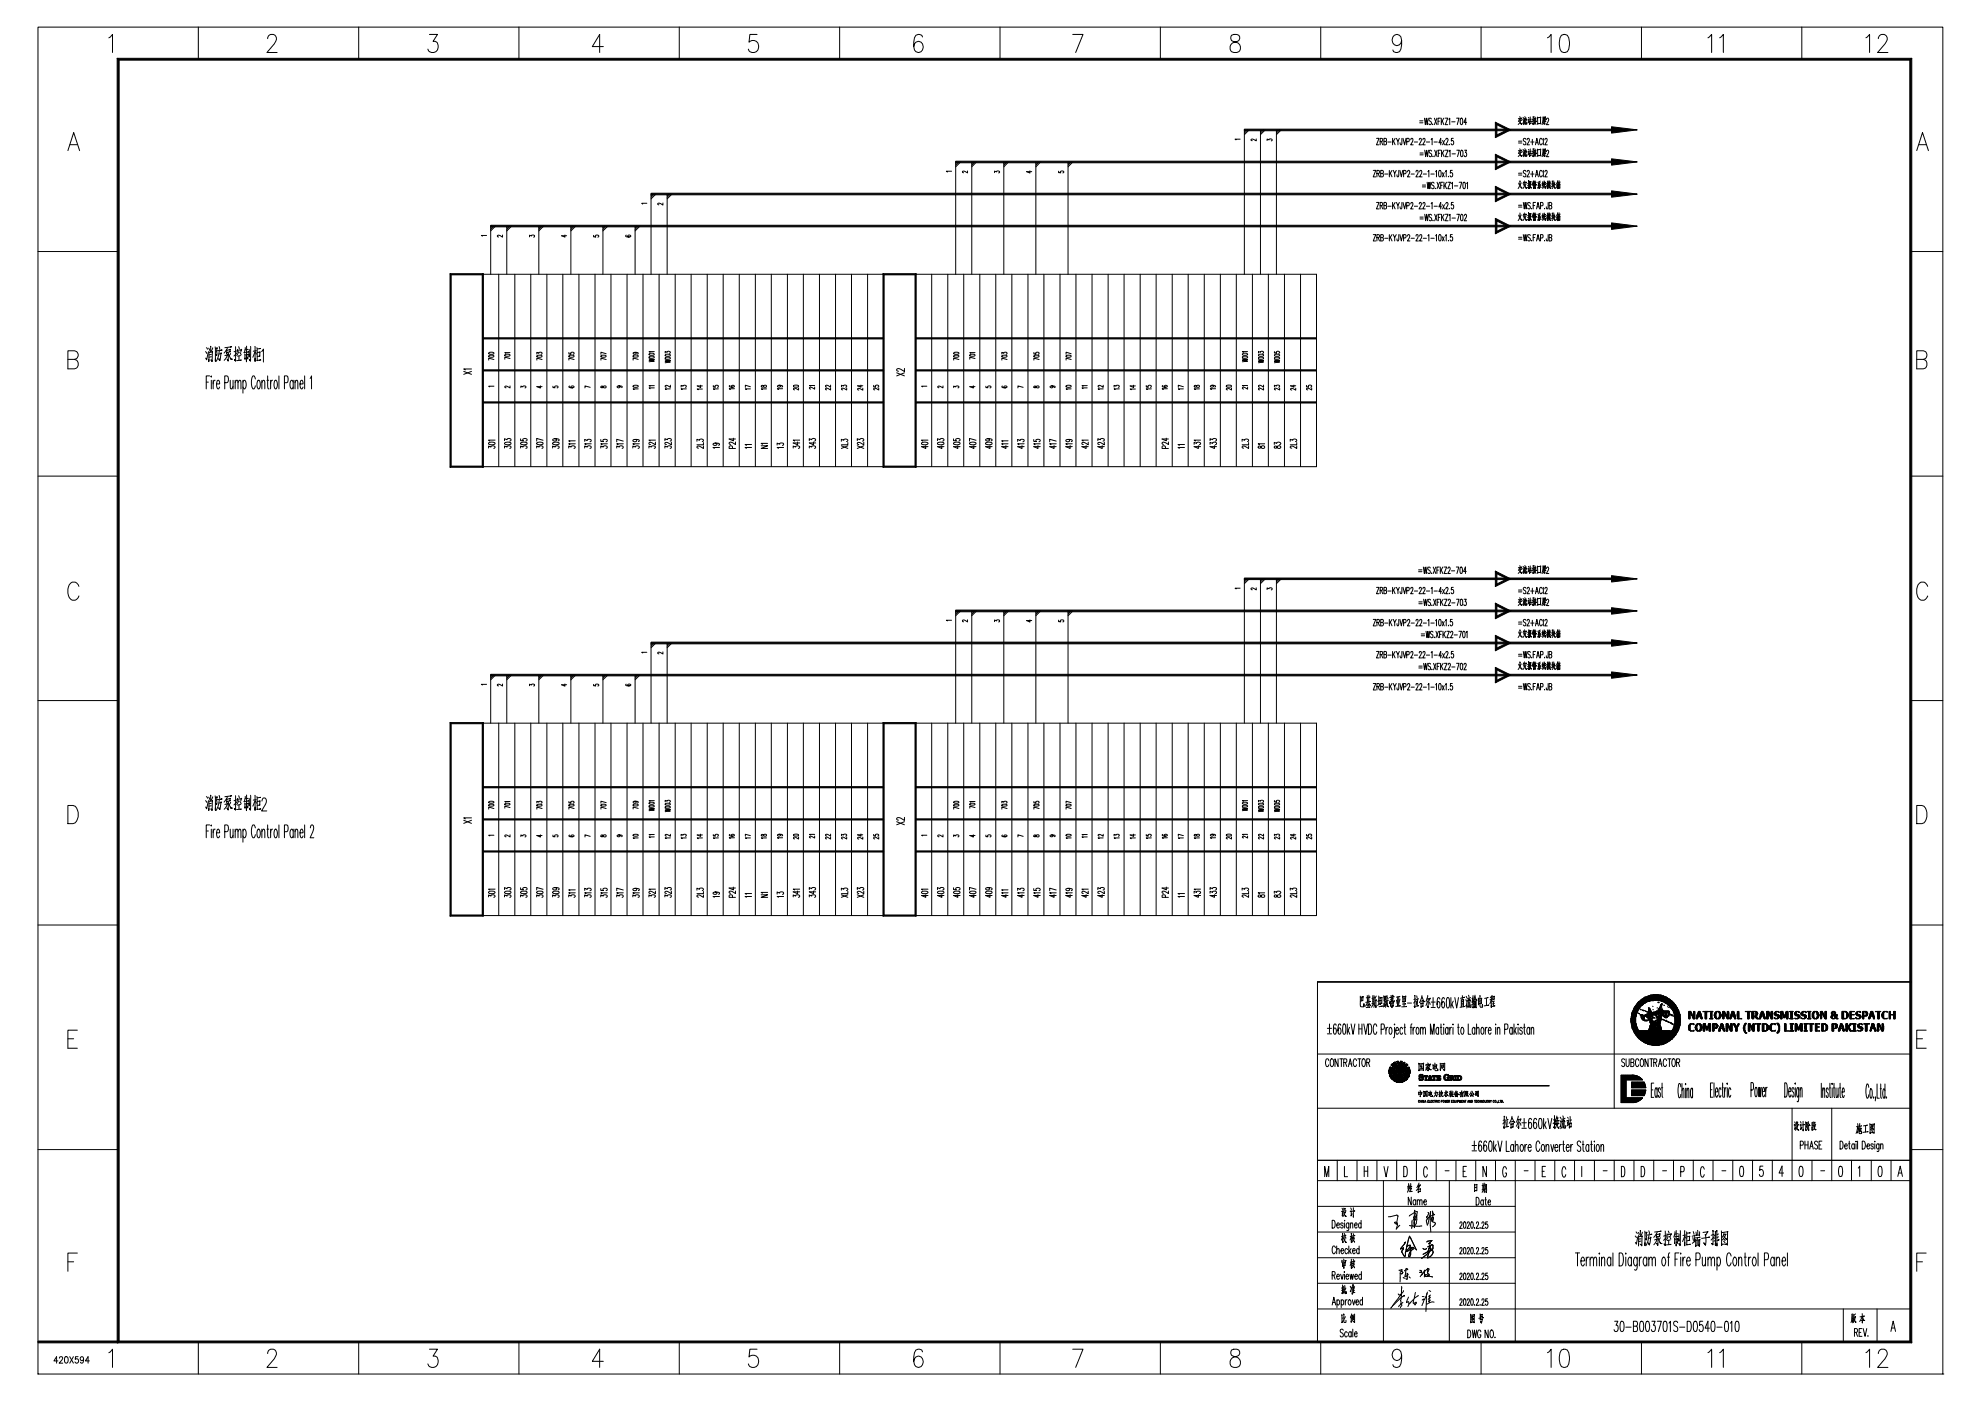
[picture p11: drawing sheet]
<svg xmlns="http://www.w3.org/2000/svg" width="594mm" height="420mm" viewBox="0 0 594 420" stroke-linecap="round" stroke-linejoin="round" font-family="sans-serif">
<g fill="none" stroke="#000" stroke-width=".3">
<path d="M11.4 8.1h571.2v404h-571.2zM32.6 11.3l1.1-1v5.4M59.5 8.1v9.6M80.3 11.6a1.27 1.27 0 0 1 .9-1.3h.8a1.36 1.36 0 0 1 .7 2.1l-2.6 3.3h3M107.6 8.1v9.6M128.8 10.3h2.4l-1.3 2.1h.6a1.76 1.76 0 0 1 .7 2.6 1.76 1.76 0 0 1-2.7 .2l-.2-.5M155.6 8.1v9.6M180.9 14h-3.3l2.2-3.7v5.4M203.7 8.1v9.6M227 10.3h-2.1l-.3 2.4a1.74 1.74 0 0 1 2.4 0 1.74 1.74 0 0 1 0 2.5 1.74 1.74 0 0 1-2.4 0l-.2-.5M251.8 8.1v9.6M276.6 11.1a1.28 1.28 0 0 0-1.9-.5 5.8 5.8 0 0 0-.5 4.4 1.42 1.42 0 0 0 1.8 .7 1.42 1.42 0 0 0 .9-1.7 1.47 1.47 0 0 0-1.6-1.6l-.6 .3-.5 .5-.2 .8"/>
<path d="M299.9 8.1v9.6M321.7 10.3h3.1l-2.2 5.4M348 8.1v9.6M369.3 10.6a1.19 1.19 0 0 0 .5 1.8 2.06 2.06 0 0 1 2.2 2.3 1.64 1.64 0 0 1-2.8 .6 1.64 1.64 0 0 1 1-2.6l.9-.3a1.15 1.15 0 0 0 .4-1.8l-.6-.3zM396.1 8.1v9.6M420.3 12.1a1.44 1.44 0 0 1-1.5 1.6 1.44 1.44 0 0 1-1.3-1.8 1.47 1.47 0 0 1 1.5-1.6l.7 .3a4.5 4.5 0 0 1 0 4.9 1.28 1.28 0 0 1-2-.5M444.2 8.1v9.6M464.1 11.3l1.1-1v5.4M468.2 10.6l.7-.3 1.1 .3a5 5 0 0 1 0 4.9l-.7 .2-1.1-.2a5 5 0 0 1 0-4.9zM492.3 8.1v9.6M512.2 11.3l1.1-1v5.4M515.7 11.3l1.1-1v5.4"/>
<path d="M540.3 8.1v9.6M559.6 11.3l1.1-1v5.4M563.3 11.6a1.43 1.43 0 0 1 .9-1.3h.9a1.36 1.36 0 0 1 .6 2.1l-2.6 3.3h3.1M373.2 38.9v43.4M373.6 38.9l-.4 .6M374.1 38.9l-.9 1M374.6 38.9l-1.4 1.5M378 38.9v43.4M378.5 38.9l-.5 .6M378.9 38.9l-.9 1M379.4 38.9l-1.4 1.5M382.8 38.9v43.4"/>
<path d="M383.3 38.9l-.5 .6M383.8 38.9l-1 1M384.2 38.9l-1.4 1.5M425.7 36.2h1M425.7 36.8h1M427.2 35.4l.2 2 .3-2 .3 2 .3-2M429.3 35.7l-.2-.2a.42 .42 0 0 0-.6 .1 .42 .42 0 0 0 .2 .6l.3 .2a.48 .48 0 0 1 .2 .7 .48 .48 0 0 1-.6 .2l-.1-.2M429.6 37.2l.1 .1M430.1 35.4l.8 2M430.9 35.4l-.8 2M431.2 36.4h.5M432 35.4h-.8v2"/>
<path d="M432.2 35.4v2M432.5 36.2l.5 1.2M433 35.4l-.8 1.3M433.4 35.4h.8l-.8 2h.8M434.5 35.8l.3-.4v2M435.4 36.5h1M436.8 35.4h.8l-.6 2M438.1 35.5l.1-.1a1.31 1.31 0 0 1 0 2l-.3-.4zM439.8 36.7h-.8l.5-1.3v2M455.6 36.2l.8 1.1-.3-.2M455.7 35.8l-.4 .6M455.8 35l.1 .4"/>
<path d="M456 35.7l.3 .5M456 35.9l-.2 .7-.5 .7M456.1 35.5h.3l-1.1 .1M456.6 35.8l.2 .3M456.7 35.2l.2 .3M457 35.9l-.2 1.2-.1-.2M457.2 36.3l-.3 1.1M457.3 35l.1 .3M457.4 36.2v1.1v-.3M457.4 35.6l-.3 .5 .6-.2-.2-.2 .3 .4M457.6 36.2v1.1l.3-.1v-.5M457.8 35.4l-.8 .2"/>
<path d="M458.3 36.1v.4M458.3 35.2l.2 .2M458.5 35.8v.9M458.6 35.7l-.4 .2M458.6 36.5l-.4 .4M458.7 36.3v1v-.2l.4-.1 .1-.6h-.5M458.9 35.1v1.3M459.2 35.7l-.3 .1M459.8 35l-.1 2.3-.1-.3 .1 .3M460 35.7l-.5 .1M460 36l-.5 .5M460.2 35.6v.3"/>
<path d="M460.2 35l.2 .3M460.3 36.1l-.2 .7 .5 .5M460.5 35.5l-.1 .5M460.5 36.5l-.6 .9M460.7 36.4l-.8 .1M460.7 35.4l-.7 .2M460.7 36l-.7 .1M461.1 35.1v2.2l.8-.3 .1 .2 .1-2.1-1 .2M462.7 35v1.2l-.3 1.1M462.7 35.2l.8-.1-.1 .4-.7 .1M462.9 35.6l.1 .3v-.1M463 36.1l-.1 .9-.3 .3"/>
<path d="M463.3 35.6l-.1 .4M463.3 36v1.3v-.3M463.4 36l-.6 .1M463.5 36.4h.1l-.9 .1M463.8 35.9l.2-.5h.2l.2 .4-.7 1.6h.8M20.4 45.2l1.7-5.4 1.8 5.4M21 43.4h2.2M195.2 58.2v24.1M195.7 58.2l-.5 .5M196.2 58.2l-1 .9M196.7 58.2l-1.5 1.4M200.1 58.2v24.1"/>
<path d="M200.5 58.2l-.4 .5M201 58.2l-.9 .9M201.5 58.2l-1.4 1.4M285.4 51.4h-1.6l.3 .2M286.6 48.6v33.7M287.1 48.6l-.5 .5M287.6 48.6l-1 .9M288.1 48.6l-1.5 1.4M290.2 51.3v.6l-.8-.5a.41 .41 0 0 0-.5-.2 .41 .41 0 0 0-.2 .5l.3 .1M291.4 48.6v33.7M291.9 48.6l-.5 .5M292.4 48.6l-1 .9"/>
<path d="M292.9 48.6l-1.5 1.4M298.2 51.8v-.5l.6 .3a.42 .42 0 0 1 .6-.3 .42 .42 0 0 1 .2 .5l-.1 .1M301 48.6v33.7M301.5 48.6l-.5 .5M302 48.6l-1 .9M302.5 48.6l-1.5 1.4M308.9 51.2v.7l-1.1-.4h1.6M310.6 48.6v33.7M311.1 48.6l-.5 .5M311.6 48.6l-1 .9M312.1 48.6l-1.5 1.4M317.5 51.4v.4h.6a.45 .45 0 0 1 .4-.5 .45 .45 0 0 1 .4 .5l-.2 .1"/>
<path d="M320.3 48.6v33.7M320.8 48.6l-.5 .5M321.2 48.6l-.9 .9M321.7 48.6l-1.4 1.4M371.9 41.7h-1.5l.3 .3M376.7 41.7v.5l-1.1-.5-.4 .1v.2l.3 .2M380 42.2v-.5l.6 .3a.42 .42 0 0 1 .5-.3 .42 .42 0 0 1 .3 .5h-.2M411.8 51.1h.8l-.8 1.9h.8M412.8 41.5h.8l-.8 1.9h.8M412.9 52l.7-.1v-.7l-.7-.1v1.9M413.3 52l.4 1M413.9 42.4l.7-.2-.1-.6-.6-.1v1.9"/>
<path d="M414.1 52l.7 .2 .1 .5-.3 .3h-.5v-1.9l.6 .1 .2 .4-.3 .4M414.3 42.4l.4 1M415 42.4l.8 .2v.7l-.3 .1h-.5v-1.9l.7 .1 .1 .6-.3 .2M415.2 52.2h1M416.2 42.6h1M416.6 51.1v1.9M416.9 51.9l.5 1.1M417.4 51.1l-.8 1.3M417.6 41.5v1.9M417.8 51.1l.5 .9 .4-.9M417.9 42.3l.5 1.1M418.3 52v1"/>
<path d="M418.4 41.5l-.8 1.3M418.8 41.5l.4 .9 .5-.9M419.2 42.4v1M419.5 51.1v1.5l-.2 .4h-.3l-.1-.6M419.8 51.1l.4 1.9 .5-1.9M420.4 41.5l-.1 1.8h-.3l-.1-.5M420.8 41.5l.4 1.9 .4-1.9M420.9 52.1l.7-.1v-.8l-.7-.1v1.9M421.9 42.5l.6-.1v-.8l-.6-.1v1.9M422.1 51.6l.1-.4a.51 .51 0 0 1 .6 .3 .51 .51 0 0 1-.2 .6l-.5 .9h.7M423.1 42l.1-.4a.51 .51 0 0 1 .6 .2 .51 .51 0 0 1-.2 .7l-.6 .9h.8M423.2 52.2h.9"/>
<path d="M424.1 42.6h1M424.6 51.6l.1-.4a.52 .52 0 0 1 .6 .3 .52 .52 0 0 1-.1 .6l-.6 .9h.8M425.6 42l.1-.4a.5 .5 0 0 1 .7 .2 .5 .5 0 0 1-.3 .7l-.6 .9h.8M425.7 51.6l.1-.4a.52 .52 0 0 1 .6 .3 .52 .52 0 0 1-.1 .6l-.6 .9h.8M425.8 45.9h1M425.8 46.4h1M426.6 55.5h.9M426.6 56h.9M426.7 42l.1-.4a.5 .5 0 0 1 .7 .2 .5 .5 0 0 1-.3 .7l-.6 .9h.8M426.8 52.2h1M427.3 45l.2 2 .3-2 .3 2 .3-2M427.7 42.6h1.1"/>
<path d="M428 54.7l.2 1.9 .3-1.9 .3 1.9 .3-1.9M428.2 51.5l.3-.4v1.9M429.1 52.2h1M429.2 41.9l.3-.4v1.9M429.3 45.3a.44 .44 0 0 0-.7-.1 .44 .44 0 0 0 .2 .7l.3 .2a.48 .48 0 0 1 .2 .6 .48 .48 0 0 1-.6 .2l-.1-.2M429.7 46.8l.1 .1M430.1 54.9a.44 .44 0 0 0-.8-.1 .44 .44 0 0 0 .2 .7l.5 .4 .1 .4-.3 .3-.5-.3M430.1 42.6h.9M430.2 45l.8 2M430.4 56.4l.1 .1M430.5 51.5l.3-.4v1.9M431 54.7l.7 1.9"/>
<path d="M431 45l-.8 2M431.3 46h.5M431.6 51.2l.2-.1a1.32 1.32 0 0 1 0 1.9l-.4-.8zM431.7 54.7l-.7 1.9M432.1 45h-.8v2M432.1 55.6h.4M432.3 42.8h-.8l.6-1.3v1.9M432.3 45v2M432.5 51.8l.6 1.2M432.6 45.9l.5 1.1M432.6 42.1l.6 1.3M432.8 54.7h-.7v1.9"/>
<path d="M433 54.7v1.9M433.1 45l-.8 1.4M433.1 51.8l-.6 1.2M433.2 42.1l-.6 1.3M433.3 55.5l.5 1.1M433.5 45h.8l-.8 2h.8M433.5 51.5l.2-.4v1.9M433.6 42l.1-.4a.5 .5 0 0 1 .6 .3 .5 .5 0 0 1-.2 .6l-.6 .9h.8M433.8 54.7l-.8 1.3M434.2 54.7h.8l-.8 1.9h.8M434.4 52.9v.1M434.6 45.4l.2-.4v2"/>
<path d="M434.7 43.3h.1M435.3 55l.3-.3v1.9M435.4 46.1h1.1M435.5 51.1h-.5v.8a.56 .56 0 0 1 .7 .5 .56 .56 0 0 1-.7 .6l-.1-.3M435.8 41.5h-.5l-.1 .8a.59 .59 0 0 1 .9 .4 .59 .59 0 0 1-.7 .7l-.2-.3M436.2 55.8h1M436.9 45h.7l-.5 2M437.6 54.7h.8l-.6 1.9M438.1 45.1l.2-.1a1.32 1.32 0 0 1 0 2l-.3-.4zM438.9 54.7h.1a1.32 1.32 0 0 1 0 1.9l-.3-.8zM439.2 45h.6l-.3 .8a.59 .59 0 0 1 .3 .6 .59 .59 0 0 1-.6 .5l-.1-.3M439.8 55l.3-.3v1.9"/>
<path d="M455.4 51.9h1M455.4 52.5h1M455.4 42.3h1M455.4 42.9h1M455.4 54.9l.2 .6M455.6 45.8l.8 1.1-.3-.2M455.7 45.4l-.4 .7M455.8 44.6l.1 .4M455.8 54.3v1.2l-.5 1M455.8 55.2l.4 1.1 .2 .1-.3-.2M456 45.3l.3 .5M456 45.6l-.2 .6-.5 .7"/>
<path d="M456.1 45.1h.3l-1.1 .1M456.2 54.8l-.4 .6M456.6 45.4l.2 .3M456.7 44.8l.2 .3M456.9 54.6l-.1 .5M456.9 54.8l.9-.2-.2 .4M456.9 55.3l.1 .3M457 45.5l-.2 1.2-.1-.2M457.2 54.3l.1 .3M457.2 45.9l-.3 1.1M457.2 54.9l-.1 1.1-.4 .5M457.2 55.4l.4 1h.2l-.2-.1"/>
<path d="M457.3 44.6l.1 .4M457.4 45.8v1.1v-.3M457.4 45.2l-.3 .5 .6-.2-.2-.2 .3 .4M457.6 45.8v1.1l.3-.1v-.4M457.6 51.4l-.1-.2a.45 .45 0 0 0-.6 .1 .45 .45 0 0 0 .1 .6l.5 .3 .1 .6-.3 .2-.5-.2M457.6 41.8l-.1-.2a.45 .45 0 0 0-.6 .1 .45 .45 0 0 0 .1 .6l.4 .2a.47 .47 0 0 1 .2 .6 .47 .47 0 0 1-.7 .2l-.1-.2M457.6 55.2l-.3 .5M457.8 45l-.8 .2M458 51.6v-.1a.37 .37 0 0 1 .4-.4 .37 .37 0 0 1 .2 .5l-.7 1.4h.8M458 42l.1-.4a.5 .5 0 0 1 .6 .2 .5 .5 0 0 1-.2 .7l-.6 .9h.8M458.3 45.7v.4M458.3 44.8l.2 .2"/>
<path d="M458.4 54.2v2.3l-.2-.4 .2 .3M458.5 45.5v.8M458.6 54.9l-.5 .1M458.6 55.2l-.5 .5M458.6 45.3l-.4 .2M458.6 46.2l-.4 .3M458.7 54.3v2.3v-.4M458.7 54.6l.4-.2-.1 .6M458.7 45.9v1v-.2h.4l.1-.7-.5 .1M458.8 55.4l.3-.2-.4 1.2M458.8 55.5l.5 .9-.2-.2M458.9 44.7v1.3"/>
<path d="M459 52.2h1M459 42.6h1M459.2 45.3l-.3 .1M459.5 41.8v1.6M459.5 51.4v1.6M459.7 54.9l.5-.1-.2 .6M459.7 55.1l.3-.1-.3 .4zM459.8 54.7l-.3 .5M459.8 44.6l-.1 2.3-.1-.3 .1 .3M459.8 54.3l.1 .4M459.9 56.1h.5l.1 .3-.6 .2zM460 45.3l-.5 .1"/>
<path d="M460 45.6l-.5 .5M460 54.2v.5M460.1 55.3l.1 .2M460.2 45.3v.3M460.2 54.5l-.6 .1M460.2 44.6l.2 .4M460.3 54.9l.5 .5-.3-.1M460.3 45.7l-.2 .7 .5 .5M460.4 54.3l-.2 .7M460.5 53l.4-1.9 .4 1.9M460.5 43.4l.4-1.9 .4 1.9M460.5 55.7l-.6 .1"/>
<path d="M460.5 55.9l-.6 .1M460.5 45.1l-.1 .6M460.5 46.1l-.6 .9M460.5 54.7l-.3 .8M460.5 55.5l-.9 .2M460.6 52.4h.6M460.6 42.8h.6M460.7 54.7h-.4M460.7 46.1l-.8 .1M460.7 45l-.7 .2M460.7 45.6l-.7 .1M461.1 44.7v2.2l.8-.3 .1 .2 .1-2.1-1 .2"/>
<path d="M461.4 55.8l-.3 .6M461.6 54.6l-.3 .6 .4-.2M461.6 55.5v1l-.2-.2 .2 .2M461.8 55.2l.3 .5M461.8 55.8l.3 .5M461.9 54.7l-.7 .9 .7-.1M461.9 54.3l-.8 .4M462.5 51.6l-.3-.5a1.16 1.16 0 0 0 0 1.9l.3-.4M462.5 42l-.3-.5a1.16 1.16 0 0 0 0 1.9l.3-.4M462.7 54.4l-.3 .8 .4-.3-.3 .8 .3-.1M462.7 44.6v1.5l-.3 .8M462.7 44.8l.8-.1-.1 .4-.7 .1"/>
<path d="M462.8 41.5v1.9M462.8 51.1v1.9M462.9 55.9l-.5 .3M462.9 45.3l.1 .3v-.2M463 45.7l-.1 .9-.3 .3M463 55.4l-.4 1.1M463.1 54.3l.1 .3M463.1 54.8l-.2 .6 .5-.2-.1-.2 .1 .4M463.2 55.4l.1 .9 .2 .1v-.4v.4M463.3 45.2l-.1 .4M463.3 45.7v1.2v-.3M463.3 51.6v-.1a.37 .37 0 0 1 .5-.4 .37 .37 0 0 1 .2 .5l-.7 1.4h.7"/>
<path d="M463.3 42l.1-.4a.5 .5 0 0 1 .7 .2 .5 .5 0 0 1-.3 .7l-.5 .9h.7M463.3 54.7h.2l-.6 .1M463.4 45.6l-.6 .1M463.5 46.1h-.8M463.8 45.5l.2-.5h.2l.2 .4-.7 1.6h.8M464.1 54.3v2.2v-.4M464.1 55.2l.1 .3M464.1 55l-.3 .9M464.2 54.9l-.4 .1M464.3 55l.1 .7 .4-.2v-.6l-.4 .2M464.4 54.3l.1 .6M464.6 55.6l-.4 1"/>
<path d="M464.6 55.3h-.2M464.6 55.9l.5 .6-.3-.2M464.7 54.2v.7M464.8 54.7l-.6 .1M464.9 55.8l-.7 .1M465.5 54.3v1.6M465.7 55.1l-.4 .1M465.7 55.7l-.5 .3M465.8 55l.5-.1-.2 .6M466 54.2l-.2 1.7-.3 .7M466 55.5l.3 .9h.2l-.3-.2M466.3 55.4l-.6 .1"/>
<path d="M467.1 55.1v1.5v-.3M467.1 55.5l-.4 .8M467.1 55.7l.1 .2M467.1 54.2l-.3 1M467.1 54.7l.1 .3M467.3 55.4l-.6 .1M467.4 55.2v1.4l.4-.1v-1.3l-.4 .2M467.4 54.7h-.4M467.5 54.2l-.1 .9M467.5 54.7l.2 .4M467.7 55.6l-.3 .1M467.7 56h-.3"/>
<path d="M467.9 54.6l-.4 .1M574.8 45.2l1.7-5.4 1.8 5.4M575.4 43.4h2.2M11.4 75.4h24M145.9 70.6h-1.5l.3 .2M147.2 67.8v14.5M147.7 67.8l-.5 .5M148.1 67.8l-.9 1M148.6 67.8l-1.4 1.5M150.7 70.5v.6l-1.1-.6a.31 .31 0 0 0-.5 .2 .31 .31 0 0 0 .4 .4M152 67.8v14.5M152.4 67.8l-.4 .5"/>
<path d="M153 67.8l-1 1M153.4 67.8l-1.4 1.5M158.8 71v-.5l.6 .3a.43 .43 0 0 1 .5-.3 .43 .43 0 0 1 .3 .6h-.2M161.6 67.8v14.5M162.1 67.8l-.5 .5M162.6 67.8l-1 1M163 67.8l-1.4 1.5M169.4 70.5v.6l-1-.4h1.5M171.2 67.8v14.5M171.7 67.8l-.5 .5M172.2 67.8l-1 1M172.6 67.8l-1.4 1.5"/>
<path d="M178 70.6v.4h.6a.46 .46 0 0 1 .4-.5 .46 .46 0 0 1 .5 .5l-.2 .1M180.8 67.8v14.5M181.3 67.8l-.5 .5M181.8 67.8l-1 1M182.3 67.8l-1.5 1.5M187.8 70.5l-.2 .2a1.11 1.11 0 0 0 1.6 .1 .46 .46 0 0 0-.5-.3 .46 .46 0 0 0-.4 .5l.4 .1M190.5 67.8v14.5M190.9 67.8l-.4 .5M191.4 67.8l-.9 1M191.9 67.8l-1.4 1.5M194 61h-1.6l.3 .2M198.8 60.9v.6l-.7-.5h-.8l-.1 .3 .4 .1"/>
<path d="M411.8 70.4h.8l-.8 1.9h.8M412.8 60.7h.8l-.8 2h.8M412.9 71.2h.7v-.8h-.7v1.9M413.3 71.2l.4 1.1M413.9 61.6l.7-.1v-.6l-.2-.2h-.5v2M414.1 71.2l.7 .3 .1 .4-.3 .4h-.5v-1.9h.6l.2 .5-.3 .3M414.3 61.6l.4 1.1M415 61.6l.7 .1 .1 .6-.3 .4h-.5v-2l.7 .1 .1 .5-.3 .3M415.2 71.5h1M416.2 61.8h1M416.6 70.4v1.9M416.9 71.2l.5 1.1"/>
<path d="M417.4 70.4l-.8 1.2M417.6 60.7v2M417.8 70.4l.5 .8 .4-.8M417.9 61.6l.5 1.1M418.3 71.2v1.1M418.4 60.7l-.8 1.3M418.8 60.7l.4 .9 .5-.9M419.2 61.6v1.1M419.5 70.4v1.4l-.2 .5-.3-.1-.1-.6M419.8 70.4l.4 1.9 .5-1.9M420.4 60.7l-.1 1.9h-.3l-.1-.6M420.8 60.7l.4 2 .4-2"/>
<path d="M420.9 71.4l.7-.2v-.8h-.7v1.9M421.9 61.7l.7-.1v-.7l-.2-.2h-.5v2M422.1 70.8l.2-.4 .5 .3-.7 1.6h.7M423.1 61.2l.1-.4a.49 .49 0 0 1 .6 .3 .49 .49 0 0 1-.2 .6l-.6 1h.8M423.2 71.5h.9M424.1 61.8h1M424.6 70.8l.1-.4h.5v1l-.6 .9h.8M425.6 61.2l.2-.5 .4 .1v.7l-.7 1.2h.8M425.7 70.8l.1-.4h.5v1l-.6 .9h.8M425.8 65.1h1M425.8 65.7h1M426.7 61.2l.2-.5 .4 .1v.7l-.7 1.2h.8"/>
<path d="M426.8 71.5h1M427.3 64.3l.2 1.9 .3-1.9 .3 1.9 .3-1.9M427.7 61.8h1.1M428.2 70.7l.3-.3v1.9M429.1 71.5h1M429.2 61.1l.3-.4v2M429.3 64.6a.43 .43 0 0 0-.7-.2 .43 .43 0 0 0 .2 .7l.5 .4v.5l-.3 .2-.4-.2M429.7 66l.1 .1M430.1 61.8h.9M430.2 64.3l.8 1.9M430.5 70.7l.3-.3v1.9M431 64.3l-.8 1.9"/>
<path d="M431.3 65.2h.5M431.6 70.4h.2a1.27 1.27 0 0 1 0 1.9l-.3-.4zM432.1 64.3h-.8v1.9M432.3 62h-.8l.6-1.3v2M432.3 64.3v1.9M432.5 71l.6 1.3M432.6 65.1l.5 1.1M432.6 61.4l.6 1.3M433.1 64.3l-.8 1.3M433.1 71l-.6 1.3M433.2 61.4l-.6 1.3M433.5 64.3h.8l-.8 1.9h.8"/>
<path d="M433.5 70.7l.2-.3v1.9M433.6 61.2l.1-.4a.48 .48 0 0 1 .6 .3 .48 .48 0 0 1-.2 .6l-.6 1h.8M434.4 72.1v.1M434.6 64.6l.2-.3v1.9M434.7 62.5v.1M435.4 65.4h1.1M435.5 70.4h-.5v.7a.56 .56 0 0 1 .7 .5 .56 .56 0 0 1-.7 .6l-.1-.3M435.8 60.7h-.5v.8a.56 .56 0 0 1 .7 .5 .56 .56 0 0 1-.7 .6l-.1-.3M436.9 64.3h.7l-.5 1.9M438.1 64.4l.2-.1a1.32 1.32 0 0 1 0 1.9l-.3-.3zM439.1 64.7l.1-.2a.39 .39 0 0 1 .6 0 .39 .39 0 0 1 0 .5l-.7 1.2h.7M455.4 71.2h1"/>
<path d="M455.4 71.7h1M455.4 61.6h1M455.4 62.1h1M455.4 64.5l.2 .6M455.8 63.9l-.1 1.5-.4 .7M455.8 64.8l.4 1.2h.2l-.3-.2M456.2 64.4l-.4 .6M456.8 70.4l.3 1.9 .3-1.9 .3 1.9 .2-1.9M456.8 60.7l.3 2 .3-2 .3 2 .2-2M456.9 64.2l-.1 .5M456.9 64.4l.9-.2-.2 .4M456.9 64.9l.1 .3"/>
<path d="M457.2 63.9l.1 .3M457.2 64.5l-.1 1.2-.4 .4M457.2 65l.4 1h.2l-.2-.1M457.6 64.8l-.3 .5M458.4 63.8v2.3l-.2-.3 .2 .3M458.6 64.5l-.5 .1M458.6 64.9l-.5 .4M458.7 64v2.2v-.4M458.7 64.2l.4-.2-.1 .7-.1-.2 .1 .2M458.8 65l.3-.1-.4 1.1M458.8 65.2l.5 .8-.2-.2M458.9 70.6a.43 .43 0 0 0-.7-.1 .43 .43 0 0 0 .2 .7l.4 .3 .1 .5-.3 .3-.5-.3"/>
<path d="M458.9 61a.43 .43 0 0 0-.7-.1 .43 .43 0 0 0 .2 .7l.4 .2 .1 .6-.3 .3-.5-.3M459.3 72.1l.1 .1M459.3 62.5l.1 .1M459.7 64.5l.5-.1-.2 .6M459.7 64.7l.3-.1-.3 .5zM459.8 64.3l-.3 .6M459.8 71.2h.4M459.8 61.6h.4M459.8 63.9l.1 .4M459.9 65.8l.5-.1 .1 .3-.6 .2zM460 63.8v.5M460.1 64.9l.1 .3"/>
<path d="M460.2 64.1l-.6 .1M460.3 64.5l.5 .5-.3-.1M460.4 63.9l-.2 .8M460.5 65.4h-.6M460.5 65.5l-.6 .1M460.5 70.4h-.7v1.9M460.5 60.7h-.7v2M460.5 64.3l-.3 .8M460.5 65.2l-.9 .1M460.7 64.3h-.4M460.8 72.3l.4-1.9 .5 1.9M460.8 62.7l.4-2 .5 2"/>
<path d="M461 71.6h.5M461 62h.5M461.4 65.4l-.3 .6M461.6 64.2l-.3 .6 .4-.1M461.6 65.2v.9l-.2-.2 .2 .2M461.8 64.9l.3 .4M461.8 65.4l.3 .5M461.9 64.3l-.7 .9 .7-.1M461.9 63.9l-.8 .4M462 71.4l.7-.2v-.8h-.7v1.9M462 61.7l.7-.1v-.7l-.2-.2h-.5v2M462.7 64l-.3 .8 .4-.2-.3 .8 .3-.2"/>
<path d="M462.9 65.5l-.5 .3M463 65l-.4 1.1M463.1 63.9l.1 .3M463.1 64.4l-.2 .6 .5-.1-.1-.3 .1 .4M463.2 65l.1 1h.2v-.4v.4M463.2 72.1l.1 .1M463.2 62.5l.1 .1M463.3 64.3h.2l-.6 .1M464.1 63.9v2.2v-.4M464.1 64.8l.1 .3M464.1 64.7l-.3 .8M464.2 64.6l-.4 .1"/>
<path d="M464.3 70.4v1.4l-.3 .5-.2-.2-.1-.5M464.3 60.7v1.5l-.3 .5-.2-.2-.1-.5M464.3 64.6l.1 .7 .4-.2v-.6l-.4 .2M464.4 63.9l.1 .7M464.6 65.2l-.4 1M464.6 71.2l.7 .3 .1 .4-.3 .4h-.5v-1.9h.6l.2 .5-.3 .3M464.6 61.6l.6 .1 .2 .6-.3 .4h-.5v-2l.6 .1 .2 .5-.3 .3M464.6 64.9h-.2M464.6 65.5l.5 .6-.3-.1M464.7 63.8v.7M464.8 64.3l-.6 .1M464.9 65.4l-.7 .1"/>
<path d="M465.5 63.9v1.6M465.7 64.7l-.4 .1M465.7 65.3l-.5 .4M465.8 64.6l.5-.1-.2 .6M466 63.8l-.2 1.9-.3 .5M466 65.1l.3 .9h.2l-.3-.2M466.3 65.1l-.6 .1M467.1 64.7v1.5v-.3M467.1 65.2l-.4 .7M467.1 65.3l.1 .2M467.1 63.8l-.3 1M467.1 64.3l.1 .3"/>
<path d="M467.3 65l-.6 .2M467.4 64.9v1.3l.4-.1v-1.2l-.4 .1M467.4 64.3h-.4M467.5 63.8l-.1 .9M467.5 64.3l.2 .4M467.7 65.2l-.3 .1M467.7 65.6l-.3 .1M467.9 64.2l-.4 .1M573 75.4h9.6M144.8 82.3h120.2v57.7h-120.2zM149.6 82.3v57.7M154.4 82.3v57.7"/>
<path d="M159.2 82.3v57.7M164 82.3v57.7M168.8 82.3v57.7M173.6 82.3v57.7M178.4 82.3v57.7M183.2 82.3v57.7M188 82.3v57.7M192.8 82.3v57.7M197.7 82.3v57.7M202.5 82.3v57.7M207.3 82.3v57.7M212.1 82.3v57.7"/>
<path d="M216.9 82.3v57.7M221.7 82.3v57.7M226.5 82.3v57.7M231.3 82.3v57.7M236.1 82.3v57.7M240.9 82.3v57.7M245.7 82.3v57.7M250.6 82.3v57.7M255.4 82.3v57.7M260.2 82.3v57.7M274.6 82.3h120.2v57.7h-120.2zM279.4 82.3v57.7"/>
<path d="M284.2 82.3v57.7M289 82.3v57.7M293.8 82.3v57.7M298.6 82.3v57.7M303.4 82.3v57.7M308.3 82.3v57.7M313.1 82.3v57.7M317.9 82.3v57.7M322.7 82.3v57.7M327.5 82.3v57.7M332.3 82.3v57.7M337.1 82.3v57.7"/>
<path d="M341.9 82.3v57.7M346.7 82.3v57.7M351.5 82.3v57.7M356.3 82.3v57.7M361.1 82.3v57.7M366 82.3v57.7M370.8 82.3v57.7M375.6 82.3v57.7M380.4 82.3v57.7M385.2 82.3v57.7M390 82.3v57.7M20.4 107.8h2a1.45 1.45 0 0 1 1.1 1.4 1.45 1.45 0 0 1-1.1 1.4h-2v-5.4h2a1.3 1.3 0 0 1 1.1 1.3 1.3 1.3 0 0 1-1.1 1.3"/>
<path d="M61.6 105.5l.4 .5M61.8 114.6h.7M61.9 104.3l.3 .4M62.4 105.7l-.4 2.2-.3-.5M62.6 104.4l.2 .7M62.6 105.4v3.1l.1-.6M62.7 105.7l1.1-.2-.2 2.9-.4-.5 .4 .4M62.9 112.7h-1.1v3.9M63.2 103.8v1.8M63.4 112.7v.4zM63.4 107l-.7 .1M63.4 106.3l-.7 .1"/>
<path d="M63.4 114v2.6M63.8 104.3l-.4 1M63.9 114v2.6M64.5 104l.1 4.4v-.9M64.5 114l-.4 .2-.2 .9M64.6 104.5l.5-.2-.1 2.3-.3-.3 .3 .3M64.9 115.1h1l-.3-1.1-.4 .2-.3 1.3 .4 1.1h.3l.3-.5M65.7 106.2l.7-.2-.1-.2-.4 2.4-.3-.6 .3 .5 .1-.1M65.7 103.9l.2 .9M65.7 105.3l-.3 1.7-.5 1.4M66.3 105h.3l-1.4 .2M67.4 114.8h.7l.4-.8a1.16 1.16 0 0 0-.4-1.3h-.7v3.9"/>
<path d="M67.4 106.6l.8-.2-1 1.7M68 104.9v1.1v-.3l1.1-.2-.1-.8-1 .3M68.2 104.3l-1 1.6M68.5 105.7l-.1 2.5-.3-.5 .3 .5M68.5 106.1l.7 1.6h.5l-.6-.3M69 114l.1 2.4 .2 .2h.2l.4-.7M69.1 104.1l.4-.1-2.1 .3M69.2 106l-.5 .7M69.9 114v2.6M70.5 114.8l.2-.6 .5-.2 .2 .8v1.8M70.5 114v2.6M70.6 104v4.3l-.3-.4 .3 .3"/>
<path d="M70.9 105.2l-.7 .3M71 106l-.9 .8M71.2 104.8l-.1 .9M71.2 105.1l1.3-.2-.1-.2-.2 .9M71.4 114.8l.4-.8 .4 .2 .1 2.4M71.5 105.5l-.5 1.1M71.6 104l.2 .7M71.7 106.8v1.3M71.9 105.6l.4 .8M72.1 106.6l-.9 .2M72.2 108h.2l-1.4 .2M72.9 114.6l.5-.6a1.8 1.8 0 0 1-.2 2.6l-.3-.5"/>
<path d="M72.9 114v3.9M73.4 106.1l.1 1.7v-.4M73.5 106.5l1-.4-.2 1.5-.3-.4 .3 .4M73.5 104.2l-.2 1.3M73.9 103.8v4.7v-.5M74.4 105.6l.2-.1-1.5 .2M74.4 104.8l-.9 .1M74.7 104.8l.1 2.3v-.7M75.1 103.9v4.4l-.3-.6 .3 .5M76.5 103.9v4.5v-1M76.5 105.5l-.7 1.6M76.5 105.7l.4 .5"/>
<path d="M76.6 113.7a.75 .75 0 0 0-.7-1 4.1 4.1 0 0 0 0 3.9 .82 .82 0 0 0 .7-.9M76.9 105.2l-1 .1M77 104.3v3.8l1.2-.1h-.3M77.1 105.7l.9-.2v1.3l-.9 .1M77.4 114l.5 .2 .2 .9-.4 1.5-.4-.2-.3-.9zM77.9 104.6l.2-.1-1 .1M78.4 105.4l.6-.7v3.9M78.5 114.8l.5-.8 .3 .2 .1 2.4M78.5 114v2.6M80.1 114h.5M80.3 112.7v3.2v.5l.4 .2M81.2 114v2.6"/>
<path d="M81.7 114l-.3 .2-.2 .9M82.5 114l.4 .2 .3 .9-.4 1.5-.4-.2-.2-.9zM83.7 112.7v3.9M85.3 114.8l1-.2 .1-1.1-.1-.6-.3-.2h-.7v3.9M87.9 114.6l-.5-.6a1.8 1.8 0 0 0 .2 2.6l.3-.5M87.9 114v2.6M88.5 114.8l.4-.8 .3 .2 .1 2.4M88.5 114v2.6M90 115.1h.9l-.3-1.1-.4 .2-.2 1.3 .3 1.1h.3l.3-.5M91.4 112.7v3.9M93 113.5l.4-.8v3.9M139.1 111.4l2.3 .9"/>
<path d="M141.4 110.7h-2.3l.4 .3M141.4 111.4l-2.3 .9M146.6 106.6l.8-.1 .7 .3a.99 .99 0 0 1-1.5 0zM146.6 105.7l.8-.1 .7 .3a.99 .99 0 0 1-1.5 0zM148.1 115.8h-1.5l.3 .2M148.1 107.8l-1.5-.4v.6M151.5 106.3l.8-.1 .7 .3a.99 .99 0 0 1-1.6 0zM153 115.7v.6l-1-.5h-.5l-.1 .3 .4 .2M153 107.5l-1.6-.4v.6M153 105.7h-1.6l.3 .3M156.2 116.2v-.4l.6 .2a.42 .42 0 0 1 .5-.3 .42 .42 0 0 1 .3 .6h-.2M161 106.2v-.5l.6 .3a.46 .46 0 0 1 .5-.4 .46 .46 0 0 1 .4 .6l-.2 .1"/>
<path d="M161.1 106.6l.8-.1 .7 .3a.99 .99 0 0 1-1.6 0zM162.1 115.7v.7l-1.1-.4h1.6M162.6 107.8l-1.6-.4v.6M165.8 115.8v.4h.6a.42 .42 0 0 1 .4-.5 .42 .42 0 0 1 .4 .6h-.2M170.6 105.7v.5h.6a.46 .46 0 0 1 .4-.6 .46 .46 0 0 1 .5 .6l-.2 .1M170.7 106.6l.8-.1 .7 .3a.99 .99 0 0 1-1.6 0zM170.9 115.8h-.2a.78 .78 0 0 0 .7 .7 .78 .78 0 0 0 .8-.5 .46 .46 0 0 0-.5-.3 .46 .46 0 0 0-.4 .5l.4 .1M172.2 107.8l-1.6-.4v.6M177 116.2l-1.6-.5v.6M180.3 115.8l-.1 .2a.38 .38 0 0 0 .4 .3 .38 .38 0 0 0 .4-.4l.5-.2 .3 .3a.52 .52 0 0 1-.6 .3 .52 .52 0 0 1-.4-.5zM180.3 106.6l.8-.1 .7 .3a.99 .99 0 0 1-1.6 0zM181.8 107.8l-1.6-.4v.6"/>
<path d="M181.8 106.1l-1.6-.5v.7M185.5 115.7l.5 .3a.52 .52 0 0 1-.5 .3 .52 .52 0 0 1-.5-.3 1.16 1.16 0 0 1 1.6 .1l-.2 .1M189.9 115.7l.9-.2 .6 .3a.94 .94 0 0 1-1.5 0zM189.9 106.6l.9-.1 .6 .3a1.01 1.01 0 0 1-1.5 0zM190.4 105.7l.4 .1a.42 .42 0 0 1-.5 .4 .42 .42 0 0 1-.4-.4 .83 .83 0 0 1 .8-.3 .83 .83 0 0 1 .6 .6l-.1 .1M191.4 116.6h-1.5l.3 .2M191.4 107.8l-1.5-.4v.6M194.6 107.6l1.6 .2-1.6 .2 1.6 .3-1.6 .2M194.7 106.9l.8-.1 .7 .3a.99 .99 0 0 1-1.6 0zM194.7 106.1l.8-.2 .7 .3a1.06 1.06 0 0 1-1.6 0zM196.2 116.3h-1.6l.3 .3M196.2 115.7h-1.6l.3 .2"/>
<path d="M196.2 105.5h-1.6l.3 .2M199.5 107.9l1.5 .2-1.5 .2 1.5 .2-1.5 .3M199.5 105.9v-.5l.6 .3a.46 .46 0 0 1 .5-.4 .46 .46 0 0 1 .4 .6l-.3 .1M199.6 107.2l.8-.1 .6 .3a.99 .99 0 0 1-1.5 0zM199.6 106.3h1.1l.3 .2a1.06 1.06 0 0 1-1.5 0zM201 116.6h-1.5l.3 .2M201 115.5v.7l-.9-.6a.33 .33 0 0 0-.5 0 .33 .33 0 0 0 0 .5h.3M204.3 116.1v-.5l.6 .2a.45 .45 0 0 1 .5-.3 .45 .45 0 0 1 .3 .6l-.2 .1M205.8 116.6h-1.5l.3 .2M210.1 115.5v.7l-1-.5h1.6M210.7 116.7h-1.6l.3 .2M213.9 115.6v.5h.6a.42 .42 0 0 1 .4-.6 .42 .42 0 0 1 .4 .6l-.2 .1"/>
<path d="M215.4 116.6h-1.5l.3 .2M218.9 115.6l-.2 .2a1.11 1.11 0 0 0 1.6 0 .53 .53 0 0 0-.5-.3 .53 .53 0 0 0-.5 .4l.5 .2M220.3 116.6h-1.6l.3 .2M225 116.6h-1.5l.3 .2M225 116l-1.5-.5v.7M228.4 115.6l-.1 .4 .4 .1a.82 .82 0 0 1 1.1-.5l.1 .1a.51 .51 0 0 1-.6 .5 .51 .51 0 0 1-.4-.6zM229.9 116.6h-1.6l.3 .2M233.6 115.5l.4 .2a.4 .4 0 0 1-.4 .4 .4 .4 0 0 1-.4-.4 .78 .78 0 0 1 .8-.3 .78 .78 0 0 1 .6 .6l-.2 .1M234.7 116.6h-1.6l.3 .2M238 115.6l.8-.1 .7 .2a.94 .94 0 0 1-1.5 0zM239.5 116.4v.6l-.7-.5a.41 .41 0 0 0-.6-.2 .41 .41 0 0 0-.2 .5l.3 .1M244.3 116.1v.6l-1.1-.6a.31 .31 0 0 0-.5 .2 .31 .31 0 0 0 .4 .4"/>
<path d="M244.3 115.6h-1.6l.3 .2M249.1 116.4v.6l-.7-.5a.41 .41 0 0 0-.5-.2 .41 .41 0 0 0-.3 .5l.3 .1M249.1 115.5v.6l-.7-.4a.42 .42 0 0 0-.6-.2 .42 .42 0 0 0-.2 .5l.3 .1M252.3 116v-.5l.6 .3a.45 .45 0 0 1 .6-.3 .45 .45 0 0 1 .3 .6h-.2M253.9 116.4v.6l-1.1-.6-.4 .1-.1 .3 .4 .1M258.2 115.5v.6l-1-.4h1.5M258.7 116.4v.6l-.9-.5h-.5l-.1 .3 .4 .2M262 115.6v.4h.6a.45 .45 0 0 1 .4-.5 .45 .45 0 0 1 .4 .6h-.2M263.5 116.4v.6l-1.1-.6-.4 .1v.3l.3 .1M268.9 111.8l2.3 .9M271.2 110.5v.9l-1.9-.9-.4 .3v.3l.6 .2M271.2 111.8l-2.3 .9"/>
<path d="M278 115.8h-1.6l.3 .2M282.8 115.7v.6l-1-.5h-.5l-.1 .3 .4 .2M286 116.2v-.4l.6 .2a.44 .44 0 0 1 .5-.3 .44 .44 0 0 1 .3 .6h-.1M286.1 106.6l.8-.1 .7 .3a.99 .99 0 0 1-1.6 0zM286.1 105.7l.8-.1 .7 .3a.99 .99 0 0 1-1.6 0zM287.6 107.8l-1.6-.4v.6M290.9 106.3l.8-.1 .7 .3a.99 .99 0 0 1-1.6 0zM291.9 115.7v.7l-1.1-.4h1.6M292.4 107.5l-1.6-.4v.6M292.4 105.7h-1.6l.3 .3M295.7 115.8v.4h.5a.42 .42 0 0 1 .5-.5 .42 .42 0 0 1 .4 .6h-.2M300.4 106.2v-.5l.6 .3a.46 .46 0 0 1 .6-.4 .46 .46 0 0 1 .3 .6l-.2 .1"/>
<path d="M300.5 106.6l.8-.1 .7 .3a.99 .99 0 0 1-1.6 0zM300.7 115.8h-.2a.78 .78 0 0 0 .7 .7 .78 .78 0 0 0 .8-.5 .46 .46 0 0 0-.5-.3 .46 .46 0 0 0-.4 .5l.4 .1M302 107.8l-1.6-.4v.6M306.8 116.2l-1.5-.5v.6M310 105.7v.5h.6a.45 .45 0 0 1 .5-.6 .45 .45 0 0 1 .4 .6l-.2 .1M310.1 115.8l-.1 .2a.38 .38 0 0 0 .5 .3 .38 .38 0 0 0 .3-.4l.5-.2 .3 .3a.52 .52 0 0 1-.5 .3 .52 .52 0 0 1-.5-.5zM310.1 106.6l.8-.1 .7 .3a.99 .99 0 0 1-1.6 0zM311.6 107.8l-1.6-.4v.6M315.4 115.7l.4 .2a.41 .41 0 0 1-.4 .4 .41 .41 0 0 1-.4-.4l1.1-.1 .3 .2-.2 .2M319.7 115.7l.9-.2 .6 .3a.94 .94 0 0 1-1.5 0zM319.7 106.6l.9-.1 .6 .3a.94 .94 0 0 1-1.5 0zM321.2 116.6h-1.5l.3 .2"/>
<path d="M321.2 107.8l-1.5-.4v.6M321.2 106.1l-1.5-.5v.7M326.1 116.3h-1.6l.3 .3M326.1 115.7h-1.6l.3 .2M330.8 116.6h-1.5l.3 .2M330.8 115.5v.7l-.9-.6a.33 .33 0 0 0-.5 0 .33 .33 0 0 0 0 .5h.2M334.1 116.1v-.5l.6 .2a.45 .45 0 0 1 .6-.3 .45 .45 0 0 1 .2 .6l-.1 .1M335.7 116.6h-1.6l.3 .2M339.9 115.5v.7l-1-.5h1.6M340.5 116.7h-1.6l.3 .2M343.7 115.6v.5h.7a.42 .42 0 0 1 .4-.6 .42 .42 0 0 1 .3 .6l-.1 .1M345.3 116.6h-1.6l.3 .2"/>
<path d="M348.7 115.6l-.2 .2a1.11 1.11 0 0 0 1.6 0 .53 .53 0 0 0-.5-.3 .53 .53 0 0 0-.5 .4l.5 .2M350.1 116.6h-1.6l.3 .2M354.9 116.6h-1.5l.3 .2M354.9 116l-1.5-.5v.7M358.2 115.6l-.1 .4 .4 .1a.82 .82 0 0 1 1.1-.5l.1 .1a.51 .51 0 0 1-.6 .5 .51 .51 0 0 1-.4-.6zM359.7 116.6h-1.6l.3 .2M363.5 115.5l.4 .2a.4 .4 0 0 1-.4 .4 .4 .4 0 0 1-.4-.4 .78 .78 0 0 1 .8-.3 .78 .78 0 0 1 .5 .6l-.1 .1M364.5 116.6h-1.5l.3 .2M367.8 115.6l.8-.1 .7 .2a.99 .99 0 0 1-1.6 0zM369.3 116.4v.6l-1.1-.6-.4 .1-.1 .3 .4 .1M372.6 107.6l1.5 .2-1.5 .2 1.5 .3-1.5 .2M372.7 106.9l.8-.1 .6 .3a.99 .99 0 0 1-1.5 0z"/>
<path d="M372.7 106.1l.8-.2 .6 .3a1.06 1.06 0 0 1-1.5 0zM374.1 116.1v.6l-1.1-.6a.31 .31 0 0 0-.4 .2 .31 .31 0 0 0 .4 .4M374.1 115.6h-1.5l.3 .2M374.1 105.5h-1.5l.3 .2M377.4 107.9l1.5 .2-1.5 .2 1.5 .2-1.5 .3M377.4 105.9v-.5l.6 .3a.43 .43 0 0 1 .5-.4 .43 .43 0 0 1 .3 .6l-.2 .1M377.4 107.2l.9-.1 .6 .3a.94 .94 0 0 1-1.5 0zM377.4 106.3l.9-.1 .6 .3a1.01 1.01 0 0 1-1.5 0zM378.9 116.4v.6l-.7-.5a.41 .41 0 0 0-.5-.2 .41 .41 0 0 0-.3 .5l.3 .1M378.9 115.5v.6l-.7-.4a.42 .42 0 0 0-.5-.2 .42 .42 0 0 0-.3 .5l.3 .1M382.2 116v-.5l.6 .3a.46 .46 0 0 1 .5-.3 .46 .46 0 0 1 .4 .5l-.2 .1M382.2 107.9l1.6 .2-1.6 .2 1.6 .2-1.6 .3"/>
<path d="M382.2 105.5v.4h.6a.43 .43 0 0 1 .4-.6 .43 .43 0 0 1 .4 .6l-.1 .1M382.3 107.2l.8-.1 .7 .3a.99 .99 0 0 1-1.6 0zM382.3 106.3h1.2l.3 .2a1.06 1.06 0 0 1-1.6 0zM383.8 116.4v.6l-1.1-.6-.4 .1-.1 .3 .4 .1M388 115.5v.6l-1-.4h1.6M388.6 116.4v.6l-1-.5h-.5l-.1 .3 .4 .2M391.8 115.6v.4h.6a.45 .45 0 0 1 .4-.5 .45 .45 0 0 1 .4 .6h-.1M393.4 116.4v.6l-1.1-.6-.4 .1-.1 .3 .4 .1M574.8 107.8h2l.6 .2a1.52 1.52 0 0 1-.6 2.6h-2v-5.4h2a1.31 1.31 0 0 1 1.1 1.3 1.31 1.31 0 0 1-1.1 1.3M146.5 134.4v-.6l.7 .3a.57 .57 0 0 1 .7-.4 .57 .57 0 0 1 .4 .7l-.2 .1M146.6 132.8l1-.2 .9 .3a1.24 1.24 0 0 1-2 0zM148.5 132h-2l.4 .3"/>
<path d="M151.3 134.4v-.6l.8 .3a.57 .57 0 0 1 .7-.4 .57 .57 0 0 1 .4 .7l-.3 .1M151.3 132.2v-.6l.8 .3a.57 .57 0 0 1 .7-.4 .57 .57 0 0 1 .4 .7l-.3 .1M151.4 132.8l1-.2 .8 .2v.3a1.36 1.36 0 0 1-1.9-.2zM156.1 134.4v-.6l.7 .3a.59 .59 0 0 1 .8-.4 .59 .59 0 0 1 .4 .7l-.3 .1M156.1 131.6v.6h.7a.58 .58 0 0 1 .6-.7 .58 .58 0 0 1 .6 .7l-.3 .1M156.2 132.8l1-.2 .8 .2 .1 .3-1.1 .3-.8-.2zM161 134.4v-.6l.7 .3a.57 .57 0 0 1 .7-.4 .57 .57 0 0 1 .4 .7l-.3 .1M161 132.8l1.1-.2 .8 .3a1.19 1.19 0 0 1-1.9 0zM162.9 132l-1.9-.5v.8M165.7 134.4v-.6l.8 .3a.57 .57 0 0 1 .7-.4 .57 .57 0 0 1 .4 .7l-.3 .1M165.8 132.8l1-.2 .8 .2 .1 .3-1.1 .3-.8-.2zM166.4 131.6l.4 .1a.56 .56 0 0 1-.4 .7 .56 .56 0 0 1-.7-.4 1.29 1.29 0 0 1 2 0l-.3 .2"/>
<path d="M170.6 134.4v-.6l.7 .3a.65 .65 0 0 1 .6-.4 .65 .65 0 0 1 .6 .5l-.4 .3M172.5 133.1h-1.9l.3 .3M172.5 132.2h-1.9l.3 .3M175.3 134.4v-.6l.8 .3a.57 .57 0 0 1 .7-.4 .57 .57 0 0 1 .4 .7l-.3 .1M175.3 132.4v-.6l.8 .3a.57 .57 0 0 1 .7-.4 .57 .57 0 0 1 .4 .7l-.3 .1M177.3 133.1h-2l.4 .3M180.2 134.4v-.6l.7 .3a.59 .59 0 0 1 .7-.4 .59 .59 0 0 1 .4 .7l-.3 .1M180.2 131.8v.6h.7a.64 .64 0 0 1 .5-.7 .64 .64 0 0 1 .7 .3l-.4 .5M182.1 133.1h-1.9l.4 .3M185 134.4v-.6l.7 .3a.57 .57 0 0 1 .7-.4 .57 .57 0 0 1 .4 .7l-.2 .1M186.9 133.1h-1.9l.3 .3M186.9 132.3l-1.9-.6v.8"/>
<path d="M189.8 134.4v-.6l.7 .3a.57 .57 0 0 1 .7-.4 .57 .57 0 0 1 .4 .7l-.3 .1M190.4 131.8l.5 .2a.51 .51 0 0 1-.5 .5 .51 .51 0 0 1-.5-.5l1.4-.2 .4 .3-.3 .3M191.7 133.1h-1.9l.4 .3M194.6 134.4v-.6l.7 .3a.65 .65 0 0 1 .7-.4 .65 .65 0 0 1 .6 .5l-.4 .3M196.6 132.6v.8l-1.3-.7-.6 .1v.4l.4 .1M196.6 132h-2l.3 .3M199.4 134.4v-.6l.8 .3a.57 .57 0 0 1 .6-.4 .57 .57 0 0 1 .5 .7l-.3 .1M199.4 132.2v-.6l.8 .3a.57 .57 0 0 1 .6-.4 .57 .57 0 0 1 .5 .7l-.3 .1M201.3 132.6v.8l-.9-.6a.51 .51 0 0 0-.6-.2 .51 .51 0 0 0-.3 .6l.4 .1M209 132.3v-.6l.8 .3a.57 .57 0 0 1 .7-.3 .57 .57 0 0 1 .4 .6l-.3 .1M210.9 133.7v.8l-1.1-.7-.7 .1-.1 .3 .5 .2M210.9 132.7v.7h-1.9"/>
<path d="M214.5 132.9l.4 .2a.51 .51 0 0 1-.5 .5 .51 .51 0 0 1-.5-.5l1.5-.2 .4 .3-.3 .3M215.8 134.2h-2l.4 .3M219.7 134.5l-.2-.7h-.8v.7h1.9M219.9 131.4v.8l-1.2-.5h1.9M220.6 132.5v.8l-1.6-.7-.3 .5 .4 .2M225.4 134.2h-2l.4 .3M225.4 133.3h-2l.4 .3M228.3 133.7h1.9l-1.9 .8h1.9M230.2 133h-1.9l.3 .3M233 133.5v-.6l.8 .3a.57 .57 0 0 1 .7-.4 .57 .57 0 0 1 .4 .7l-.2 .1M235 134.2h-2l.4 .3M237.9 134.4v-.6l.7 .3a.59 .59 0 0 1 .7-.4 .59 .59 0 0 1 .4 .7l-.3 .1"/>
<path d="M239.2 132.5v.9l-1.3-.6h1.9M239.8 132h-1.9l.4 .3M242.7 134.4v-.6l.7 .3a.57 .57 0 0 1 .7-.4 .57 .57 0 0 1 .4 .7l-.2 .1M242.7 132.2v-.6l.7 .3a.57 .57 0 0 1 .7-.4 .57 .57 0 0 1 .4 .7l-.2 .1M244 132.5v.9l-1.3-.6h1.9M252.3 132.3v-.6l.7 .3a.65 .65 0 0 1 .7-.4 .65 .65 0 0 1 .6 .6l-.4 .2M252.3 133.7l2 .8M254.3 132.7v.7h-2M254.3 133.7l-2 .8M257.1 132.2v-.6l.8 .3a.57 .57 0 0 1 .6-.4 .57 .57 0 0 1 .5 .7l-.3 .1M257.1 133.7l1.9 .8M259 132.6v.8l-.9-.6a.51 .51 0 0 0-.6-.2 .51 .51 0 0 0-.3 .6l.4 .1"/>
<path d="M259 133.7l-1.9 .8M276.4 132.8l1.1-.2 .8 .3a1.24 1.24 0 0 1-1.9 0zM277.6 133.6v.9l-1.2-.6h1.9M278.3 132h-1.9l.3 .3M281.1 132.2v-.6l.8 .3a.57 .57 0 0 1 .7-.4 .57 .57 0 0 1 .4 .7l-.3 .1M281.2 132.8l1-.2 .8 .2 .1 .3-1.1 .3-.8-.2zM282.4 133.6v.9l-1.3-.6h2M286 131.6v.6h.7a.58 .58 0 0 1 .6-.7 .58 .58 0 0 1 .5 .7l-.3 .1M286 132.8l1.1-.2 .7 .2 .1 .3-1.1 .3-.8-.2zM287.2 133.6v.9l-1.2-.6h1.9M290.9 132.8l1-.2 .7 .2 .1 .3a1.36 1.36 0 0 1-2-.2zM292.1 133.6v.9l-1.4-.6h2"/>
<path d="M292.7 132l-2-.5v.8M295.7 132.8l1-.2 .7 .2 .1 .3-1.1 .3-.7-.2zM296.2 131.6l.5 .1a.51 .51 0 0 1-.5 .6 .51 .51 0 0 1-.5-.6l1.4-.1 .4 .3-.3 .3M296.9 133.6v.9l-1.3-.6h1.9M301.7 133.6v.9l-1.3-.6h1.9M302.3 133.1h-1.9l.3 .3M302.3 132.2h-1.9l.3 .3M305.2 132.4v-.6l.7 .3a.57 .57 0 0 1 .7-.4 .57 .57 0 0 1 .4 .7l-.3 .1M306.5 133.6v.9l-1.3-.6h1.9M307.1 133.1h-1.9l.4 .3M310 131.8v.6h.7a.64 .64 0 0 1 .5-.7 .64 .64 0 0 1 .8 .3l-.4 .5M311.3 133.6v.9l-1.3-.6h2"/>
<path d="M312 133.1h-2l.4 .3M316.1 133.6v.9l-1.3-.6h1.9M316.7 133.1h-1.9l.4 .3M316.7 132.3l-1.9-.6v.8M320.3 131.8l.4 .2a.51 .51 0 0 1-.5 .5 .51 .51 0 0 1-.5-.5l1.5-.2 .4 .3-.3 .3M320.9 133.6v.9l-1.3-.6h2M321.6 133.1h-2l.4 .3M325.7 133.6v.9l-1.3-.6h1.9M326.3 132.6v.8l-1.1-.7-.7 .1-.1 .3 .5 .2M326.3 132h-1.9l.4 .3M329.2 132.2v-.6l.8 .3a.57 .57 0 0 1 .7-.4 .57 .57 0 0 1 .4 .7l-.3 .1M330.5 133.6v.9l-1.3-.6h2"/>
<path d="M331.2 132.6v.8l-1-.6a.51 .51 0 0 0-.6-.2 .51 .51 0 0 0-.3 .6l.4 .1M349.5 134.5l-.1-.7h-.8l-.1 .7h1.9M349.8 131.4v.8l-1.3-.5h1.9M350.4 132.5v.8l-1.6-.7-.3 .5 .4 .2M355.2 134.2h-1.9l.4 .3M355.2 133.3h-1.9l.4 .3M358.1 133.3v-.6l.7 .3a.65 .65 0 0 1 .7-.4 .65 .65 0 0 1 .5 .5l-.3 .3M359.4 133.6v.9l-1.3-.6h1.9M360 132h-1.9l.3 .3M362.9 133.3v-.6l.7 .3a.57 .57 0 0 1 .7-.4 .57 .57 0 0 1 .4 .7l-.3 .1M362.9 132.2v-.6l.7 .3a.57 .57 0 0 1 .7-.4 .57 .57 0 0 1 .4 .7l-.3 .1M364.2 133.6v.9l-1.3-.6h1.9"/>
<path d="M372.5 132.3v-.6l.8 .3a.57 .57 0 0 1 .6-.3 .57 .57 0 0 1 .5 .6l-.3 .1M374.4 133.7v.8l-1.1-.7-.7 .1-.1 .3 .5 .2M374.4 132.7v.7h-1.9M377.4 133.8a.41 .41 0 0 0 .2 .6 .41 .41 0 0 0 .6-.4 .52 .52 0 0 1 .7-.4 .52 .52 0 0 1 .2 .8l-.5 .1-.6-.7zM379.3 133.1h-2l.4 .3M382.1 133.3v-.6l.8 .3a.65 .65 0 0 1 .6-.4 .65 .65 0 0 1 .6 .5l-.4 .3M382.2 133.8v.6h.6a.67 .67 0 0 1 .6-.7 .67 .67 0 0 1 .7 .5 .72 .72 0 0 1-.8 .3 .72 .72 0 0 1-.5-.7zM386.9 132.3v-.6l.8 .3a.57 .57 0 0 1 .7-.3 .57 .57 0 0 1 .4 .6l-.3 .1M388.9 133.7v.8l-1-.6a.51 .51 0 0 0-.6-.2 .51 .51 0 0 0-.3 .6l.4 .1M388.9 132.7v.7h-2M11.4 142.8h24M573 142.8h9.6"/>
<path d="M23.7 175.9a1.56 1.56 0 0 0-1.6-1.4 1.56 1.56 0 0 0-1.5 1.4 3.3 3.3 0 0 0 1.1 4.1 1.66 1.66 0 0 0 2-1.3M371.9 176.4h-1.5l.3 .2M373.2 173.6v43.3M373.6 173.6l-.4 .5M374.1 173.6l-.9 .9M374.6 173.6l-1.4 1.4M376.7 176.3v.6l-1.1-.6a.31 .31 0 0 0-.5 .2 .31 .31 0 0 0 .4 .4M378 173.6v43.3M378.5 173.6l-.5 .5M378.9 173.6l-.9 .9M379.4 173.6l-1.4 1.4M380 176.8v-.5l.6 .3a.43 .43 0 0 1 .5-.3 .43 .43 0 0 1 .3 .6h-.2"/>
<path d="M382.8 173.6v43.3M383.3 173.6l-.5 .5M383.8 173.6l-1 .9M384.2 173.6l-1.4 1.4M412.8 176.1h.8l-.8 2h.8M413.9 177l.7-.1-.1-.7-.6-.1v2M414.3 177l.4 1.1M415 177l.8 .2v.7l-.3 .2h-.5v-2l.7 .1 .1 .5-.3 .3M416.2 177.2h1M417.6 176.1v2M417.9 177l.5 1.1M418.4 176.1l-.8 1.3"/>
<path d="M418.8 176.1l.4 .9 .5-.9M419.2 177v1.1M420.4 176.1l-.1 1.9h-.3l-.1-.6M420.8 176.1l.4 2 .4-2M421.9 177.2l.6-.2v-.8l-.6-.1v2M423.1 176.6l.1-.4h.4v1l-.6 .9h.8M424.1 177.2h1M425.4 170.9h1M425.4 171.5h1M425.6 176.6l.1-.4h.5v.7l-.7 1.2h.8M426.7 176.6l.1-.4h.5v.7l-.7 1.2h.8M426.8 170.1l.3 1.9 .3-1.9 .3 1.9 .2-1.9"/>
<path d="M426.9 179.7l.3 1.9 .3-1.9 .2 1.9 .3-1.9M427.7 177.2h1.1M428.9 170.3l-.1-.1a.43 .43 0 0 0-.6 .1 .43 .43 0 0 0 .2 .6l.4 .3 .1 .5-.2 .3-.5-.3M429 180a.42 .42 0 0 0-.7-.2 .42 .42 0 0 0 .2 .7l.4 .3 .1 .6-.2 .2-.6-.2M429.2 176.5l.3-.4v2M429.3 171.8l.1 .1M429.8 170.1l.8 1.9M429.9 179.7l.8 1.9M430.1 177.2h.9M430.6 170.1l-.8 1.9M430.7 179.7l-.8 1.9M430.9 171h.5"/>
<path d="M431.6 170.1h-.7v1.9M431.7 179.7h-.7v1.9M431.9 170.1v1.9M432 179.7v1.9M432.2 170.9l.5 1.1M432.3 177.4h-.8l.6-1.3v2M432.6 176.8l.6 1.3M432.7 170.1l-.8 1.3M432.8 179.7l-.8 1.3M433.1 170.1h.7l-.7 1.9h.7M433.2 179.7h.7l-.7 1.9h.7M433.2 176.8l-.6 1.3"/>
<path d="M433.6 176.6l.2-.5 .5 .4-.8 1.6h.8M434.2 170.5l.1-.2a.39 .39 0 0 1 .6 0 .39 .39 0 0 1-.1 .5l-.6 1.2h.7M434.7 177.9v.1M435.3 171.2h.9M435.8 176.1h-.5v.8a.56 .56 0 0 1 .7 .5 .56 .56 0 0 1-.7 .6l-.1-.3M436.7 170.1h.8l-.6 1.9M436.8 179.7h.8l-.6 1.9M438 170.2l.1-.1a1.32 1.32 0 0 1 0 1.9l-.3-.8zM438.1 179.8l.1-.1a1.19 1.19 0 0 1 0 1.9l-.3-.8zM439.1 179.7h.6l-.3 .7a.57 .57 0 0 1 .3 .7 .57 .57 0 0 1-.6 .4l-.1-.2M439.7 171.4h-.8l.6-1.3v1.9M455.4 177h1"/>
<path d="M455.4 177.5h1M455.6 170.8l.8 1.1-.3-.2M455.7 170.4l-.4 .7M455.8 179.2l.1 .5M455.8 169.6l.1 .5M456 170.4l.3 .4M456 170.6l-.7 1.4M456.1 179.7h.3l-1.1 .1M456.1 170.1h.3l-1.1 .1M456.6 170.5l.2 .2M456.7 179.5l.2 .3M456.7 169.8l.2 .3"/>
<path d="M457 170.5l-.2 1.2-.1-.2M457.2 170.9l-.3 1.1M457.3 179.2l.1 .4M457.3 169.6l.1 .4M457.4 170.8v1.1v-.3M457.4 179.8l-.3 .5 .6-.1-.2-.2 .3 .3M457.4 170.2l-.3 .5 .6-.1-.2-.3 .3 .4M457.6 170.8v1.1h.3v-.5M457.6 176.4a.42 .42 0 0 0-.7-.1 .42 .42 0 0 0 .1 .7l.5 .2 .1 .6-.3 .3-.5-.3M457.8 179.7l-.8 .2M457.8 170.1l-.8 .2M458 176.6l.2-.5 .4 .2v.6l-.7 1.2h.8"/>
<path d="M458.3 170.7v.5M458.3 179.5l.2 .2M458.3 169.8l.2 .3M458.5 170.5v.8M458.6 180l-.4 .2M458.6 170.3l-.4 .2M458.6 171.2l-.4 .3M458.7 170.9v1v-.2h.4l.1-.7-.5 .1M458.9 179.3v1.4M458.9 169.7v1.3M459 177.2h1M459.2 180l-.3 .1"/>
<path d="M459.2 170.3l-.3 .2M459.5 176.4v1.7M459.8 179.2l-.1 2.4-.1-.3 .1 .2M459.8 169.6v2.3l-.2-.2 .1 .2M460 180l-.5 .1M460 170.3l-.5 .2M460 170.6l-.5 .5M460.2 179.9v.3M460.2 170.3v.3M460.2 179.3l.2 .3M460.2 169.6l.2 .4M460.3 170.8l-.2 .7 .5 .5"/>
<path d="M460.5 178.1l.4-2 .4 2M460.5 179.7l-.1 .6M460.5 170.1l-.1 .6M460.5 171.2l-.6 .8M460.6 177.4h.6M460.7 171.1l-.8 .1M460.7 179.7l-.7 .1M460.7 170.1l-.7 .1M460.7 170.6l-.7 .2M461.1 179.4v2.1l.8-.2 .1 .1 .1-2-1 .2M461.1 169.8v2.1v-.2h.8l.1 .1 .1-2-1 .1M462.5 176.6l-.3-.5a1.12 1.12 0 0 0 0 2l.3-.5"/>
<path d="M462.7 179.3v1.2l-.3 1M462.7 179.5l.8-.2-.1 .4-.7 .1M462.7 169.6v1.5l-.3 .8M462.7 169.9l.8-.2-.1 .4-.7 .1M462.8 176.1v2M462.9 179.9l.1 .3v-.2M462.9 170.3l.1 .3v-.2M463 170.7v.8l-.4 .5M463.3 179.8l-.1 .5M463.3 170.2l-.1 .4M463.3 170.7v1.2v-.3M463.3 176.6l.2-.5 .4 .2v.6l-.6 1.2h.7"/>
<path d="M463.4 170.6l-.6 .1M463.5 171.1l-.8 .1M463.8 170.5l.2-.4h.2l.2 .3-.7 1.6h.8M578.1 175.9a1.56 1.56 0 0 0-1.5-1.4 1.56 1.56 0 0 0-1.6 1.4 3.3 3.3 0 0 0 1.1 4.1 1.66 1.66 0 0 0 2-1.3M194 195.6h-1.6l.3 .2M195.2 192.8v24.1M195.7 192.8l-.5 .5M196.2 192.8l-1 1M196.7 192.8l-1.5 1.5M198.8 195.5v.6l-1.1-.5-.4 .1-.1 .2 .4 .2M200.1 192.8v24.1M200.5 192.8l-.4 .5"/>
<path d="M201 192.8l-.9 1M201.5 192.8l-1.4 1.5M285.4 186h-1.6l.3 .2M286.6 183.2v33.7M287.1 183.2l-.5 .5M287.6 183.2l-1 1M288.1 183.2l-1.5 1.5M290.2 185.9v.6l-.8-.4a.42 .42 0 0 0-.5-.2 .42 .42 0 0 0-.2 .5l.3 .1M291.4 183.2v33.7M291.9 183.2l-.5 .5M292.4 183.2l-1 1M292.9 183.2l-1.5 1.5"/>
<path d="M298.2 186.4v-.5l.6 .3a.43 .43 0 0 1 .6-.3 .43 .43 0 0 1 .2 .6h-.1M301 183.2v33.7M301.5 183.2l-.5 .5M302 183.2l-1 1M302.5 183.2l-1.5 1.5M308.9 185.9v.7l-1.1-.5h1.6M310.6 183.2v33.7M311.1 183.2l-.5 .5M311.6 183.2l-1 1M312.1 183.2l-1.5 1.5M317.5 186v.4h.6a.43 .43 0 0 1 .4-.5 .43 .43 0 0 1 .4 .6h-.2M320.3 183.2v33.7"/>
<path d="M320.8 183.2l-.5 .5M321.2 183.2l-.9 1M321.7 183.2l-1.4 1.5M411.8 185.8h.8l-.8 1.9h.8M412.8 195.4h.8l-.8 1.9h.8M412.9 186.7l.7-.1v-.8h-.7v1.9M413.3 186.7l.4 1M413.9 196.3l.6-.1v-.7l-.6-.1v1.9M414.1 186.7l.6 .1 .2 .5-.3 .4h-.5v-1.9h.6l.2 .5-.3 .4M414.3 196.3l.4 1M415 196.3l.8 .2v.6l-.3 .2h-.5v-1.9l.7 .1 .1 .4-.3 .4M415.2 186.9h1"/>
<path d="M416.2 196.5h1M416.6 185.8v1.9M416.9 186.6l.5 1.1M417.4 185.8l-.8 1.2M417.6 195.4v1.9M417.8 185.8l.5 .9 .4-.9M417.9 196.2l.5 1.1M418.3 186.7v1M418.4 195.4l-.8 1.3M418.8 195.4l.4 .9 .5-.9M419.2 196.3v1M419.5 185.8v1.4l-.2 .5-.3-.2-.1-.5"/>
<path d="M419.8 185.8l.4 1.9 .5-1.9M420.4 195.4l-.1 1.8h-.3l-.1-.5M420.8 195.4l.4 1.9 .4-1.9M420.9 186.8l.7-.1v-.9h-.7v1.9M421.9 196.4l.6-.1v-.8l-.6-.1v1.9M422.1 186.2l.2-.4 .5 .3-.7 1.6h.7M423.1 195.8l.1-.3h.4v.9l-.6 .9h.8M423.2 186.9h.9M424.1 196.5h1M424.6 186.2l.1-.4h.5v1l-.6 .9h.8M425.5 199.8h1M425.5 180.5h1"/>
<path d="M425.5 181.1h1M425.6 195.8l.1-.3h.5v.6l-.7 1.2h.8M425.7 186.2l.1-.4h.5v1l-.6 .9h.8M426.2 190.1h1M426.2 190.7h1M426.7 195.8l.1-.3h.5v.6l-.7 1.2h.8M426.8 186.9h1M426.9 198.9l.3 2 .3-2 .2 2 .3-2M427.7 189.3l.2 2 .3-2 .3 2 .3-2M427.7 196.5h1.1M428.2 186.1l.3-.3v1.9M429 199.2a.43 .43 0 0 0-.7-.1 .43 .43 0 0 0 .2 .7l.3 .1a.47 .47 0 0 1 .2 .7 .47 .47 0 0 1-.6 .2l-.2-.2"/>
<path d="M429.1 186.9h1M429.2 195.7l.3-.3v1.9M429.4 181.4l.1 .1M429.7 189.6a.42 .42 0 0 0-.7-.2 .42 .42 0 0 0 .2 .7l.4 .3 .1 .6-.2 .3-.5-.3M429.9 198.9l.8 2M430.1 196.5h.9M430.1 191.1h.1M430.5 186.1l.3-.3v1.9M430.6 189.3l.8 2M430.7 198.9l-.8 2M431 199.9h.5M431 180.6h.5"/>
<path d="M431.4 189.3l-.8 2M431.6 185.8h.2a1.31 1.31 0 0 1 0 1.9l-.4-.8zM431.7 198.9h-.7v2M431.7 190.2h.5M432 198.9v2M432.3 199.8l.5 1.1M432.3 180.5l.5 1.1M432.3 196.7h-.8l.6-1.3v1.9M432.4 189.3h-.7v2M432.5 186.4l.6 1.3M432.6 196l.6 1.3M432.7 189.3v2"/>
<path d="M432.8 198.9l-.8 1.3M433 190.1l.5 1.2M433.1 186.4l-.6 1.3M433.2 198.9h.7l-.7 2h.7M433.2 196l-.6 1.3M433.5 186.1l.2-.3v1.9M433.5 189.3l-.8 1.3M433.6 195.8l.2-.4 .5 .3-.8 1.6h.8M433.9 189.3h.7l-.7 2h.7M434.3 199.4l.2-.5h.3l.2 .4-.7 1.6h.7M434.3 180.1l.2-.4 .5 .3-.7 1.6h.7M434.4 187.5v.1"/>
<path d="M434.7 197.1v.1M435 189.8l.2-.5 .5 .4-.7 1.6h.7M435.4 180.8h.9M435.5 185.8h-.5v.7a.56 .56 0 0 1 .7 .5 .56 .56 0 0 1-.7 .6l-.1-.3M435.8 195.4h-.5v.7a.58 .58 0 0 1 .7 .6 .58 .58 0 0 1-.7 .5l-.1-.3M436.1 190.4h.9M436.8 198.9h.8l-.6 2M437.5 189.3h.8l-.6 2M438.1 199h.4l.1 .3v1.2l-.3 .4-.4-.4zM438.8 189.4l.2-.1a1.36 1.36 0 0 1-.1 2l-.3-.9zM439 199.4l.3-.5 .4 .4-.7 1.6h.8M439.7 189.7l.3-.4v2"/>
<path d="M455.4 196.2h1M455.4 196.8h1M455.4 186.6h1M455.4 187.2h1M455.4 199.2l.2 .5M455.4 189.5l.2 .6M455.6 180.4l.8 1.1-.3-.2M455.7 180l-.4 .7M455.8 198.5l-.1 1.5-.4 .8M455.8 199.4l.4 1.2h.2l-.3-.2M455.8 188.9l-.1 1.5-.4 .8M455.8 189.8l.4 1.2h.2l-.3-.2"/>
<path d="M456 180l.3 .4M456 180.2l-.2 .7-.5 .7M456.2 199.1l-.4 .6M456.2 189.5l-.4 .5M456.6 180.1l.2 .2M456.8 195.4l.3 1.9 .3-1.9 .3 1.9 .2-1.9M456.9 198.8l-.1 .5M456.9 199.1l.9-.3-.2 .5M456.9 189.2l-.1 .5M456.9 189.4l.9-.2-.2 .5M456.9 199.6l.1 .3M456.9 189.9l.1 .4"/>
<path d="M457 180.1l-.2 1.3-.1-.2M457.2 198.5l.1 .3M457.2 188.9l.1 .3M457.2 180.5l-.3 1.1M457.2 199.2l-.1 1.1-.4 .5M457.2 199.7l.4 1h.2l-.2-.1M457.2 189.6l-.1 1.1-.4 .5M457.2 190l.4 1.1h.2l-.2-.2M457.4 180.4v1.1v-.3M457.6 180.4v1.1h.3v-.5M457.6 186a.42 .42 0 0 0-.7-.1 .42 .42 0 0 0 .1 .7l.4 .2a.46 .46 0 0 1 .2 .6 .46 .46 0 0 1-.7 .2l-.1-.2M457.6 199.5l-.3 .4"/>
<path d="M457.6 189.8l-.3 .5M458 186.2l.2-.4 .4 .1v.6l-.7 1.2h.8M458.3 180.3v.5M458.4 198.5v2.2l-.2-.3 .2 .3M458.4 188.9v2.2l-.2-.3 .2 .3M458.5 180.1v.8M458.6 199.2l-.5 .1M458.6 199.5l-.5 .4M458.6 189.5l-.5 .2M458.6 189.9l-.5 .4M458.6 180.8l-.4 .3M458.7 198.6v2.2v-.4"/>
<path d="M458.7 198.8l.4-.1-.1 .6M458.7 189v2.2v-.4M458.7 189.2l.4-.1-.1 .6M458.7 180.5v1v-.2h.4l.1-.7-.5 .1M458.8 199.6l.3-.1-.4 1.2M458.8 190l.3-.1-.4 1.2M458.8 199.8l.5 .9-.2-.3M458.8 190.2l.5 .9-.2-.3M458.9 195.7l-.1-.2a.44 .44 0 0 0-.6 .1 .44 .44 0 0 0 .2 .6l.3 .2a.45 .45 0 0 1 .2 .7 .45 .45 0 0 1-.8-.1M459 186.9h1M459.3 197.1l.1 .1M459.5 186v1.7"/>
<path d="M459.7 199.1h.5l-.2 .5M459.7 199.3h.3l-.3 .4zM459.7 189.5h.5l-.2 .5M459.7 189.7v.4l.3-.4h-.3M459.8 199l-.3 .5M459.8 189.4l-.3 .5M459.8 196.3h.4M459.8 198.5l.1 .5M459.8 188.9l.1 .5M459.9 190.8h.5l.1 .3-.6 .1zM460 180.3l-.5 .4M460 198.5v.5"/>
<path d="M460 188.8v.6M460.1 199.6l.1 .2M460.1 190l.1 .2M460.2 198.8h-.6M460.2 189.1l-.6 .1M460.3 199.1l.5 .5h-.3M460.3 189.5l.5 .5-.3-.1M460.3 180.4l-.2 .7 .5 .5M460.4 198.5l-.2 .8M460.4 188.9l-.2 .8M460.5 187.7l.4-1.9 .4 1.9M460.5 200l-.6 .1"/>
<path d="M460.5 190.4l-.6 .1M460.5 190.5l-.6 .1M460.5 195.4h-.7v1.9M460.5 180.8l-.6 .8M460.5 199l-.3 .7M460.5 199.8l-.9 .1M460.5 189.4l-.3 .7M460.5 190.2l-.9 .1M460.6 187h.6M460.7 198.9l-.4 .1M460.7 189.3h-.4M460.7 180.7l-.8 .1"/>
<path d="M460.7 180.3l-.7 .1M460.8 197.3l.4-1.9 .5 1.9M461 196.7h.5M461.4 190.4l-.3 .7M461.6 198.8l-.3 .6 .4-.1M461.6 199.8v1l-.2-.3 .2 .2M461.6 189.2l-.3 .6 .4-.1M461.6 190.2v1l-.2-.3 .2 .2M461.8 199.5l.3 .4M461.8 189.9l.3 .4M461.8 190.5l.3 .4M461.9 199l-.7 .9 .7-.2"/>
<path d="M461.9 189.3l-.7 1 .7-.2M461.9 198.5l-.8 .5M461.9 188.9l-.8 .4M462 196.4l.7-.1v-.8l-.7-.1v1.9M462.5 186.2l-.3-.4a1.15 1.15 0 0 0 0 1.9l.3-.5M462.7 198.6l-.3 .9 .4-.3-.3 .8 .3-.1M462.7 189l-.3 .8 .4-.2-.3 .8 .3-.2M462.8 185.8v1.9M462.9 190.5l-.5 .3M463 180.3l-.1 .9-.3 .4M463 199.6l-.4 1.2M463 190l-.4 1.2"/>
<path d="M463.1 198.5l.1 .3M463.1 188.9l.1 .3M463.1 199.1l-.2 .5 .5-.1-.1-.2 .1 .3M463.1 189.4l-.2 .6 .5-.1-.1-.2 .1 .3M463.2 199.6l.1 1h.2v-.4v.4M463.2 190l.1 1h.2v-.4v.4M463.2 197.1l.1 .1M463.3 180.3v1.2v-.3M463.3 186.2l.2-.4 .4 .1v.6l-.6 1.2h.7M463.3 199h.2l-.6 .1M463.3 189.4l.2-.1-.6 .1M463.4 180.2l-.6 .1"/>
<path d="M463.5 180.7l-.8 .1M463.8 180.1l.2-.4 .4 .3-.7 1.6h.8M464.1 198.5v2.3v-.4M464.1 199.4l.1 .3M464.1 199.3l-.3 .8M464.1 188.9v2.2v-.3M464.1 189.8l.1 .3M464.1 189.7l-.3 .8M464.2 199.2l-.4 .1M464.2 189.6l-.4 .1M464.3 195.4v1.5l-.3 .4-.2-.1-.1-.5M464.3 199.3l.1 .6 .4-.1v-.6l-.4 .1"/>
<path d="M464.3 189.7l.1 .6 .4-.1v-.7l-.4 .2M464.4 198.5l.1 .7M464.4 188.9l.1 .7M464.6 199.9l-.4 .9M464.6 190.3l-.4 .9M464.6 196.3l.7 .2 .1 .4-.3 .4h-.5v-1.9l.6 .1 .2 .4-.3 .4M464.6 199.5l-.2 .1M464.6 189.9l-.2 .1M464.6 190.5l.3 .6h.2l-.3-.1M464.7 198.5v.7M464.7 188.9v.7M464.8 198.9l-.6 .1"/>
<path d="M464.8 189.3l-.6 .1M464.9 190.4l-.7 .1M465.5 198.5v1.6M465.5 188.9v1.6M465.7 199.3l-.4 .1M465.7 189.7l-.4 .1M465.7 199.9l-.5 .4M465.7 190.3l-.5 .4M465.8 199.3l.5-.2-.2 .6M465.8 189.7l.5-.2-.2 .6M466 198.5l-.2 1.9-.3 .4M466 188.9l-.2 1.9-.3 .4"/>
<path d="M466 199.8l.3 .9h.2l-.3-.3M466 190.2l.3 .9h.2l-.3-.3M466.3 199.7l-.6 .1M466.3 190.1l-.6 .1M467.1 199.3v1.6v-.4M467.1 199.8l-.4 .7M467.1 199.9l.1 .3M467.1 189.7v1.6v-.4M467.1 190.2l-.4 .7M467.1 190.3l.1 .2M467.1 198.5l-.3 1M467.1 199l.1 .3"/>
<path d="M467.1 188.8l-.3 1M467.1 189.4l.1 .3M467.3 199.7l-.6 .1M467.3 190l-.6 .2M467.4 199.5v1.3l.3-.2 .1 .1v-1.2l-.4 .1M467.4 189.9v1.3l.4-.1v-1.2l-.4 .1M467.4 198.9l-.4 .1M467.4 189.3l-.4 .1M467.5 198.5l-.1 .8M467.5 199l.2 .3M467.5 188.8l-.1 .9M467.5 189.4l.2 .3"/>
<path d="M467.7 199.9l-.3 .1M467.7 190.2l-.3 .2M467.7 190.6l-.3 .1M467.9 198.9l-.4 .1M467.9 189.3h-.4M11.4 210.1h24M144.8 216.9h120.2v57.7h-120.2zM145.9 205.2h-1.5l.3 .2M147.2 202.4v14.5M147.7 202.4l-.5 .5M148.1 202.4l-.9 1M148.6 202.4l-1.4 1.5"/>
<path d="M149.6 216.9v57.7M150.7 205.1v.6l-1.1-.5-.4 .1-.1 .2 .4 .2M152 202.4v14.5M152.4 202.4l-.4 .5M153 202.4l-1 1M153.4 202.4l-1.4 1.5M154.4 216.9v57.7M158.8 205.7v-.5l.6 .2a.42 .42 0 0 1 .5-.2 .42 .42 0 0 1 .3 .5h-.2M159.2 216.9v57.7M161.6 202.4v14.5M162.1 202.4l-.5 .5M162.6 202.4l-1 1"/>
<path d="M163 202.4l-1.4 1.5M164 216.9v57.7M168.8 216.9v57.7M169.4 205.1v.7l-1-.4h1.5M171.2 202.4v14.5M171.7 202.4l-.5 .5M172.2 202.4l-1 1M172.6 202.4l-1.4 1.5M173.6 216.9v57.7M178 205.2v.5h.6a.45 .45 0 0 1 .4-.6 .45 .45 0 0 1 .5 .6h-.2M178.4 216.9v57.7M180.8 202.4v14.5"/>
<path d="M181.3 202.4l-.5 .5M181.8 202.4l-1 1M182.3 202.4l-1.5 1.5M183.2 216.9v57.7M187.8 205.2l-.2 .2a1.11 1.11 0 0 0 1.6 0 .47 .47 0 0 0-.5-.3 .47 .47 0 0 0-.4 .5l.4 .1M188 216.9v57.7M190.5 202.4v14.5M190.9 202.4l-.4 .5M191.4 202.4l-.9 1M191.9 202.4l-1.4 1.5M192.8 216.9v57.7M197.7 216.9v57.7"/>
<path d="M202.5 216.9v57.7M207.3 216.9v57.7M212.1 216.9v57.7M216.9 216.9v57.7M221.7 216.9v57.7M226.5 216.9v57.7M231.3 216.9v57.7M236.1 216.9v57.7M240.9 216.9v57.7M245.7 216.9v57.7M250.6 216.9v57.7M255.4 216.9v57.7"/>
<path d="M260.2 216.9v57.7M274.6 216.9h120.2v57.7h-120.2zM279.4 216.9v57.7M284.2 216.9v57.7M289 216.9v57.7M293.8 216.9v57.7M298.6 216.9v57.7M303.4 216.9v57.7M308.3 216.9v57.7M313.1 216.9v57.7M317.9 216.9v57.7M322.7 216.9v57.7"/>
<path d="M327.5 216.9v57.7M332.3 216.9v57.7M337.1 216.9v57.7M341.9 216.9v57.7M346.7 216.9v57.7M351.5 216.9v57.7M356.3 216.9v57.7M361.1 216.9v57.7M366 216.9v57.7M370.8 216.9v57.7M375.6 216.9v57.7M380.4 216.9v57.7"/>
<path d="M385.2 216.9v57.7M390 216.9v57.7M411.8 205h.8l-.8 1.9h.8M412.9 205.9l.7-.1v-.7l-.7-.1v1.9M413.3 205.9l.4 1M414.1 205.9l.6 .1 .2 .5-.3 .4h-.5v-1.9l.6 .1 .2 .4-.3 .4M415.2 206.1h1M416.6 205v1.9M416.9 205.8l.5 1.1M417.4 205l-.8 1.3M417.8 205l.5 .9 .4-.9M418.3 205.9v1"/>
<path d="M419.5 205v1.5l-.2 .4-.3-.1-.1-.5M419.8 205l.4 1.9 .5-1.9M420.9 206l.7-.1v-.8l-.7-.1v1.9M422.1 205.4l.1-.3a.51 .51 0 0 1 .6 .3 .51 .51 0 0 1-.2 .6l-.5 .9h.7M423.2 206.1h.9M424.6 205.4l.1-.3a.52 .52 0 0 1 .6 .2 .52 .52 0 0 1-.1 .7l-.6 .9h.8M425.5 200.3h1M425.7 205.4l.1-.3a.52 .52 0 0 1 .6 .2 .52 .52 0 0 1-.1 .7l-.6 .9h.8M426.8 206.1h1M428.2 205.4l.3-.4v1.9M429.1 206.1h1M429.4 200.7l.1 .1"/>
<path d="M430.5 205.4l.3-.4v1.9M431.6 205.1l.2-.1a1.32 1.32 0 0 1 0 1.9l-.4-.8zM432.5 205.6l.6 1.3M433.1 205.6l-.6 1.3M433.5 205.4l.2-.4v1.9M434.4 206.8h.1M435.4 200h.9M435.5 205h-.5v.7a.62 .62 0 0 1 .8 .5 .62 .62 0 0 1-.5 .7l-.3-.1-.1-.3M455.4 205.8h1M455.4 206.4h1M456.8 205l.3 1.9 .3-1.9 .3 1.9 .2-1.9M458.9 205.3a.44 .44 0 0 0-.7-.2 .44 .44 0 0 0 .2 .7l.3 .2a.45 .45 0 0 1 .2 .7 .45 .45 0 0 1-.8-.1"/>
<path d="M459.3 206.8h.1M459.8 205.9h.4M459.9 200.4v.4l.6-.1-.1-.3h-.5M460.5 200.2h-.6M460.5 205h-.7v1.9M460.8 206.9l.4-1.9 .5 1.9M461 206.3h.5M461.4 200l-.3 .7M461.8 200.1l.3 .5M462 206l.7-.1v-.8l-.7-.1v1.9M462.9 200.2l-.5 .2M463.2 206.8h.1"/>
<path d="M464.3 205v1.5l-.3 .4-.2-.1-.1-.5M464.6 205.9l.6 .1 .2 .5-.3 .4h-.5v-1.9l.6 .1 .2 .4-.3 .4M464.6 200.1l.5 .6-.3-.1M464.9 200.1l-.7 .1M467.7 200.2l-.3 .1M573 210.1h9.6M573 219.4v183.1M61.9 238.9l.3 .5M62.6 239.1l.2 .6M62.6 240v3.1l.1-.6M63.2 238.5v1.7M63.8 239l-.4 .9"/>
<path d="M64.5 238.7l.1 4.3v-.9M64.6 239.1h.6l-.2 2.2-.3-.4 .3 .3M65.7 238.5l.2 .9M65.7 239.9l-.3 1.7-.5 1.4M66.3 239.7l.3-.1-1.4 .2M68 239.6v1v-.2l1.1-.2-.1-.8-1 .3M68.2 239l-1 1.5M69.1 238.8l.4-.1-2.1 .2M70.6 238.6v4.4l-.3-.5 .3 .4M70.9 239.9l-.7 .3M71.2 239.4l-.1 1M71.2 239.7l1.3-.2-.1-.1-.2 .8"/>
<path d="M71.6 238.6l.2 .8M73.5 238.8l-.2 1.3M73.9 238.4v4.7v-.5M74.4 239.4l-.9 .1M74.7 239.4l.1 2.3v-.6M75.1 238.5v4.5l-.3-.6 .3 .5M76.5 238.5v4.5v-.9M76.9 239.8l-1 .1M77 238.9v3.8l1.2-.1-.3 .1M77.9 239.2l.2-.1-1 .2M20.4 241.6h1.5a2.7 2.7 0 0 1 1.6 3.3 2.34 2.34 0 0 1-1.6 2.1h-1.5zM61.6 240.1l.4 .5"/>
<path d="M61.8 249.2h.7M62.4 240.4l-.4 2.2-.3-.6M62.7 240.3l1.1-.1-.2 2.8-.4-.4 .4 .4M62.9 247.4h-1.1v3.8M63.4 247.4v.3zM63.4 248.7v2.5M63.4 241.6l-.7 .2M63.4 240.9l-.7 .1M63.9 248.7v2.5M64.5 248.7l-.4 .2-.2 .9M64.9 249.8h1l-.3-1.1-.4 .2-.3 1.2 .4 1.1h.3l.3-.5M65.7 240.8l.7-.2-.1-.1-.4 2.3-.3-.6 .3 .5 .1-.1"/>
<path d="M67.4 249.4h.7a1.38 1.38 0 0 0 0-2h-.7v3.8M67.4 241.3l.8-.3-1 1.7M68.5 240.4l-.1 2.5-.3-.6 .3 .6M68.5 240.7l.7 1.7h.5l-.5-.1-.1-.2M69 248.7l.1 2.4 .4 .1 .4-.7M69.2 240.6l-.5 .7M69.9 248.7v2.5M70.5 249.4l.4-.7h.3l.2 2.5M70.5 248.7v2.5M71 240.6l-.9 .8M71.4 249.4l.4-.7h.2l.3 .7v1.8M71.5 240.1l-.5 1.2"/>
<path d="M71.7 241.4v1.3M71.9 240.2l.4 .9M72.1 241.3l-.9 .2M72.2 242.7h.2l-1.4 .1M72.9 249.2l.3-.5a1.61 1.61 0 0 1 0 2.5l-.3-.5M72.9 248.7v3.9M73.4 240.8l.1 1.6v-.4M73.5 241.1l1-.3-.2 1.5-.3-.4 .3 .3M74.4 240.2h.2l-1.5 .2M76.5 240.2l-.7 1.6M76.5 240.3l.4 .6M76.6 248.3a.74 .74 0 0 0-.7-.9 4 4 0 0 0 0 3.8 .75 .75 0 0 0 .7-.9"/>
<path d="M77.1 240.4l.9-.2v1.2l-.9 .2M77.4 248.7l.5 .2 .2 .9-.4 1.4-.4-.1-.3-1zM78.5 249.4l.5-.7h.2l.2 .7v1.8M78.5 248.7v2.5M78.6 240.2l.4-.9h.5l.4 .8a4.5 4.5 0 0 1-1.5 3.1h1.6M80.1 248.7h.5M80.3 247.4v3.1v.6l.4 .1M81.2 248.7v2.5M81.7 248.7l-.3 .2-.2 .9M82.5 248.7l.4 .2 .3 .9-.4 1.4-.4-.1-.2-1zM83.7 247.4v3.8M85.3 249.4h.7l.3-.2 .1-1.1-.4-.7h-.7v3.8"/>
<path d="M87.9 249.2l-.3-.5a1.61 1.61 0 0 0 0 2.5l.3-.5M87.9 248.7v2.5M88.5 249.4l.2-.5 .4-.2 .2 .7v1.8M88.5 248.7v2.5M90 249.8h.9l-.3-1.1-.4 .2-.2 1.2 .3 1.1h.3l.3-.5M91.4 247.4v3.8M93.1 248.3l.3-.9 .5 .2 .2 .5a6 6 0 0 1-1.1 3.1h1.1M139.1 246l2.3 .9M141.4 245.3h-2.3l.4 .3M141.4 246l-2.3 .9M146.6 241.3l.8-.1 .7 .2a1.06 1.06 0 0 1-1.5 0zM146.6 240.4l.8-.1 .7 .2a1.06 1.06 0 0 1-1.5 0z"/>
<path d="M148.1 250.5h-1.5l.3 .2M148.1 242.5l-1.5-.5v.7M151.5 241l.8-.1 .7 .2a1.06 1.06 0 0 1-1.6 0zM153 250.4v.6l-1-.6a.33 .33 0 0 0-.5 0 .33 .33 0 0 0 0 .5l.3 .1M153 242.2l-1.6-.4v.6M153 240.4h-1.6l.3 .2M156.2 250.9v-.5l.6 .3a.43 .43 0 0 1 .5-.3 .43 .43 0 0 1 .3 .6h-.2M161 240.8v-.5l.6 .3a.46 .46 0 0 1 .5-.3 .46 .46 0 0 1 .4 .5l-.2 .1M161.1 241.3l.8-.1 .7 .2a1.06 1.06 0 0 1-1.6 0zM162.1 250.4v.6l-1.1-.4h1.6M162.6 242.5l-1.6-.5v.7M165.8 250.4v.5l.7 .1a.42 .42 0 0 1 .3-.6 .42 .42 0 0 1 .4 .6h-.2"/>
<path d="M170.6 240.4v.4h.6a.45 .45 0 0 1 .4-.5 .45 .45 0 0 1 .5 .5l-.2 .1M170.7 241.3l.8-.1 .7 .2a1.06 1.06 0 0 1-1.6 0zM170.9 250.4l-.3 .2a1.11 1.11 0 0 0 1.6 .1 .47 .47 0 0 0-.5-.3 .47 .47 0 0 0-.4 .4l.4 .2M172.2 242.5l-1.6-.5v.7M177 250.8l-1.6-.4v.6M180.3 250.4l-.1 .4 .4 .2a.82 .82 0 0 1 1.1-.6l.1 .2a.51 .51 0 0 1-.6 .4 .51 .51 0 0 1-.4-.6zM180.3 241.3l.8-.1 .7 .2a1.06 1.06 0 0 1-1.6 0zM181.8 242.5l-1.6-.5v.7M181.8 240.7l-1.6-.4v.6M185.5 250.4l.5 .3a.46 .46 0 0 1-.5 .3 .46 .46 0 0 1-.4-.5l1.2-.1 .3 .3-.2 .2M189.9 250.3l.9-.1 .6 .2a1.01 1.01 0 0 1-1.5 0zM189.9 241.3l.9-.2 .6 .3a1.01 1.01 0 0 1-1.5 0z"/>
<path d="M190.4 240.3l.4 .1a.43 .43 0 0 1-.5 .5 .43 .43 0 0 1-.4-.5 .83 .83 0 0 1 .8-.3 .83 .83 0 0 1 .6 .6l-.1 .1M191.4 251.3h-1.5l.3 .2M191.4 242.4l-1.5-.4v.6M194.6 242.2l1.6 .3-1.6 .2 1.6 .2-1.6 .2M194.7 241.6l.8-.1 .7 .2a1.06 1.06 0 0 1-1.6 0zM194.7 240.7h1.4a.78 .78 0 0 1-.6 .6 .78 .78 0 0 1-.8-.3zM196.2 251h-1.6l.3 .2M196.2 250.3h-1.6l.3 .2M196.2 240.1h-1.6l.3 .2M199.5 242.5l1.5 .2-1.5 .3 1.5 .2-1.5 .2M199.5 240.5v-.5l.6 .3a.46 .46 0 0 1 .5-.3 .46 .46 0 0 1 .4 .5l-.3 .1M199.6 241.9l.8-.1 .6 .2a1.06 1.06 0 0 1-1.5 0z"/>
<path d="M199.6 241l.8-.1 .6 .2a1.06 1.06 0 0 1-1.5 0zM201 251.3h-1.5l.3 .2M201 250.2v.6l-.9-.5h-.5l-.1 .3 .4 .1M204.3 250.7v-.5l.6 .3a.44 .44 0 0 1 .5-.3 .44 .44 0 0 1 .3 .5l-.2 .1M205.8 251.3h-1.5l.3 .2M210.1 250.1v.7l-1-.4h1.6M210.7 251.3h-1.6l.3 .2M213.9 250.3v.4h.6a.42 .42 0 0 1 .4-.5 .42 .42 0 0 1 .4 .5l-.2 .1M215.4 251.3h-1.5l.3 .2M218.9 250.2l-.1 .1a.78 .78 0 0 0 .6 .6 .78 .78 0 0 0 .9-.4 .46 .46 0 0 0-.5-.3 .46 .46 0 0 0-.4 .4l.4 .2M220.3 251.2h-1.6l.3 .3M225 251.3h-1.5l.3 .2"/>
<path d="M225 250.6l-1.5-.4v.6M228.4 250.3l-.1 .1a.38 .38 0 0 0 .4 .3 .38 .38 0 0 0 .4-.4l.5-.1 .3 .2a.52 .52 0 0 1-.6 .4 .52 .52 0 0 1-.4-.5zM229.9 251.3h-1.6l.3 .2M233.6 250.2l.4 .1a.41 .41 0 0 1-.4 .5 .41 .41 0 0 1-.4-.5l1.2-.1 .3 .2-.3 .3M234.7 251.2h-1.6l.3 .3M238 250.3l.8-.2 .7 .3a1.01 1.01 0 0 1-1.5 0zM239.5 251v.6l-1.1-.6-.4 .2 .3 .4M244.3 250.7v.6l-1.1-.5-.4 .1-.1 .2 .4 .2M244.3 250.2h-1.6l.3 .2M249.1 251v.6l-1.1-.6-.4 .2 .3 .4M249.1 250.1v.6l-.7-.4a.41 .41 0 0 0-.5-.2 .41 .41 0 0 0-.3 .5l.3 .1M252.3 250.7v-.5l.6 .2a.44 .44 0 0 1 .6-.3 .44 .44 0 0 1 .3 .6h-.2"/>
<path d="M253.9 251v.6l-1.1-.6a.3 .3 0 0 0-.5 .2 .3 .3 0 0 0 .4 .4M258.2 250.1v.7l-1-.4h1.5M258.7 251v.7l-.9-.6a.33 .33 0 0 0-.5 0 .33 .33 0 0 0 0 .5h.3M262 250.2v.5h.6a.44 .44 0 0 1 .4-.6 .44 .44 0 0 1 .4 .6h-.2M263.5 251v.6l-1.2-.6-.3 .4 .3 .2M268.9 246.4l2.3 1M271.2 245.1v.9l-1.1-.6-1-.2-.2 .5 .6 .3M271.2 246.4l-2.3 1M278 250.5h-1.6l.3 .2M282.8 250.4v.6l-1-.6a.33 .33 0 0 0-.5 0 .33 .33 0 0 0 0 .5l.3 .1M286 250.9v-.5l.6 .3a.44 .44 0 0 1 .6-.3 .44 .44 0 0 1 .2 .6h-.1M286.1 241.3l.8-.1 .7 .2a1.06 1.06 0 0 1-1.6 0z"/>
<path d="M286.1 240.4l.8-.1 .7 .2a1.06 1.06 0 0 1-1.6 0zM287.6 242.5l-1.6-.5v.7M290.9 241l.8-.1 .7 .2a1.06 1.06 0 0 1-1.6 0zM291.9 250.4v.6l-1.1-.4h1.6M292.4 242.2l-1.6-.4v.6M292.4 240.4h-1.6l.3 .2M295.7 250.4v.5l.6 .1a.42 .42 0 0 1 .4-.6 .42 .42 0 0 1 .4 .6h-.2M300.4 240.8v-.5l.6 .3a.46 .46 0 0 1 .6-.3 .46 .46 0 0 1 .3 .5l-.2 .1M300.5 241.3l.8-.1 .7 .2a1.06 1.06 0 0 1-1.6 0zM300.7 250.4l-.3 .2a1.11 1.11 0 0 0 1.6 .1 .47 .47 0 0 0-.5-.3 .47 .47 0 0 0-.4 .4l.4 .2M302 242.5l-1.6-.5v.7M306.8 250.8l-1.5-.4v.6"/>
<path d="M310 240.4v.4h.6a.44 .44 0 0 1 .5-.5 .44 .44 0 0 1 .4 .5l-.2 .1M310.1 250.4l-.1 .4 .4 .2a.82 .82 0 0 1 1.1-.6l.1 .2a.51 .51 0 0 1-.6 .4 .51 .51 0 0 1-.4-.6zM310.1 241.3l.8-.1 .7 .2a1.06 1.06 0 0 1-1.6 0zM311.6 242.5l-1.6-.5v.7M315.4 250.4l.4 .1a.4 .4 0 0 1-.4 .5 .4 .4 0 0 1-.4-.5l1.1-.1 .3 .3-.2 .2M319.7 250.3l.9-.1 .6 .2a1.01 1.01 0 0 1-1.5 0zM319.7 241.3l.9-.1 .6 .2a1.01 1.01 0 0 1-1.5 0zM321.2 251.3h-1.5l.3 .2M321.2 242.5l-1.5-.5v.7M321.2 240.7l-1.5-.4v.6M326.1 251h-1.6l.3 .2M326.1 250.3h-1.6l.3 .2"/>
<path d="M330.8 251.3h-1.5l.3 .2M330.8 250.2v.6l-.9-.5h-.5l-.1 .3 .3 .1M334.1 250.7v-.5l.6 .3a.44 .44 0 0 1 .5-.3 .44 .44 0 0 1 .3 .5l-.1 .1M335.7 251.3h-1.6l.3 .2M339.9 250.1v.7l-1-.4h1.6M340.5 251.3h-1.6l.3 .2M343.7 250.3v.4h.6a.42 .42 0 0 1 .5-.5 .42 .42 0 0 1 .3 .5l-.1 .1M345.3 251.3h-1.6l.3 .2M348.7 250.2l-.1 .1a.78 .78 0 0 0 .7 .6 .78 .78 0 0 0 .8-.4 .46 .46 0 0 0-.5-.3 .46 .46 0 0 0-.4 .4l.4 .2M350.1 251.2h-1.6l.3 .3M354.9 251.3h-1.5l.3 .2M354.9 250.6l-1.5-.4v.6"/>
<path d="M358.2 250.3l-.1 .1a.38 .38 0 0 0 .5 .3 .38 .38 0 0 0 .3-.4l.5-.1 .3 .2a.52 .52 0 0 1-.6 .4 .52 .52 0 0 1-.4-.5zM359.7 251.3h-1.6l.3 .2M363.5 250.2l.4 .1a.41 .41 0 0 1-.4 .5 .41 .41 0 0 1-.4-.5l1.1-.1 .3 .2-.2 .3M364.5 251.2h-1.5l.3 .3M367.8 250.3l.8-.2 .7 .3a1.06 1.06 0 0 1-1.6 0zM369.3 251v.6l-1.1-.6a.3 .3 0 0 0-.5 .2 .3 .3 0 0 0 .4 .4M372.6 242.2l1.5 .3-1.5 .2 1.5 .2-1.5 .2M372.7 241.6l.8-.1 .6 .2a1.06 1.06 0 0 1-1.5 0zM372.7 240.7h1.4a.78 .78 0 0 1-.6 .6 .78 .78 0 0 1-.8-.3zM374.1 250.7v.6l-1.1-.5-.3 .1-.1 .2 .4 .2M374.1 250.2h-1.5l.3 .2M374.1 240.1h-1.5l.3 .2"/>
<path d="M377.4 242.5l1.5 .2-1.5 .3 1.5 .2-1.5 .2M377.4 240.5v-.5l.6 .3a.43 .43 0 0 1 .6-.3 .43 .43 0 0 1 .2 .6h-.2M377.4 241.9l.9-.1 .6 .2a1.01 1.01 0 0 1-1.5 0zM377.4 241l.9-.1 .6 .2a1.01 1.01 0 0 1-1.5 0zM378.9 251v.6l-1.1-.6-.4 .2 .3 .4M378.9 250.1v.6l-.7-.4a.41 .41 0 0 0-.5-.2 .41 .41 0 0 0-.3 .5l.3 .1M382.2 250.7v-.5l.6 .2a.46 .46 0 0 1 .5-.2 .46 .46 0 0 1 .4 .5h-.2M382.2 242.5l1.6 .2-1.6 .3 1.6 .2-1.6 .2M382.2 240.1v.4h.6a.45 .45 0 0 1 .4-.5 .45 .45 0 0 1 .5 .5l-.2 .1M382.3 241.9l.8-.1 .7 .2a1.06 1.06 0 0 1-1.6 0zM382.3 241l.8-.1 .7 .2a1.06 1.06 0 0 1-1.6 0zM383.8 251v.6l-1.1-.6a.3 .3 0 0 0-.5 .2 .3 .3 0 0 0 .4 .4"/>
<path d="M388 250.1v.7l-1-.4h1.6M388.6 251v.7l-1-.6a.33 .33 0 0 0-.5 0 .33 .33 0 0 0 0 .5h.3M391.8 250.2v.5h.6a.44 .44 0 0 1 .4-.6 .44 .44 0 0 1 .4 .6h-.1M393.4 251v.6l-1.1-.6a.3 .3 0 0 0-.5 .2 .3 .3 0 0 0 .4 .4M574.8 241.6h1.5a2.65 2.65 0 0 1 1.5 3.3 2.22 2.22 0 0 1-1.5 2.1h-1.5zM11.4 277.4h24M146.5 269v-.6l.7 .3a.65 .65 0 0 1 .7-.4 .65 .65 0 0 1 .6 .6l-.4 .2M146.6 267.4l1.5-.1 .4 .3a1.32 1.32 0 0 1-2 0zM148.5 266.7h-2l.4 .2M151.3 269v-.6l.8 .3a.57 .57 0 0 1 .6-.3 .57 .57 0 0 1 .5 .6l-.3 .1M151.3 266.8v-.6l.8 .3a.57 .57 0 0 1 .6-.3 .57 .57 0 0 1 .5 .6l-.3 .1M151.4 267.4l1-.1 .8 .3a1.31 1.31 0 0 1-1.9 0z"/>
<path d="M156.1 269v-.6l.7 .3a.59 .59 0 0 1 .7-.3 .59 .59 0 0 1 .5 .6l-.3 .1M156.1 266.2v.6l.9 .1-.2-.1a.58 .58 0 0 1 .6-.7 .58 .58 0 0 1 .6 .7l-.3 .1M156.2 267.4l1.5-.1 .4 .3a1.32 1.32 0 0 1-2 0zM161 269v-.6l.7 .3a.57 .57 0 0 1 .6-.3 .57 .57 0 0 1 .5 .6l-.3 .1M161 267.4l1.5-.1 .4 .3a1.27 1.27 0 0 1-1.9 0zM162.9 266.7l-1.9-.6v.8M165.7 269v-.6l.8 .3a.57 .57 0 0 1 .7-.3 .57 .57 0 0 1 .4 .6l-.3 .1M165.8 267.4l1.5-.1 .4 .3a1.32 1.32 0 0 1-2 0zM166.4 266.2l.4 .2a.56 .56 0 0 1-.4 .6 .56 .56 0 0 1-.7-.4 1.26 1.26 0 0 1 2 .1l-.3 .2M170.6 269v-.6l.7 .3a.65 .65 0 0 1 .6-.4 .65 .65 0 0 1 .6 .6l-.4 .2M172.5 267.8h-1.9l.3 .2M172.5 266.9h-1.9l.3 .2"/>
<path d="M175.3 269v-.6l.8 .3a.57 .57 0 0 1 .7-.3 .57 .57 0 0 1 .4 .6l-.3 .1M175.3 267v-.6l.8 .3a.57 .57 0 0 1 .7-.3 .57 .57 0 0 1 .4 .6l-.3 .1M177.3 267.8h-2l.4 .2M180.2 269v-.6l.7 .3a.59 .59 0 0 1 .7-.3 .59 .59 0 0 1 .4 .6l-.3 .1M180.2 266.5v.5h.7a.58 .58 0 0 1 .6-.6 .58 .58 0 0 1 .5 .6l-.3 .1M182.1 267.8h-1.9l.4 .2M185 269v-.6l.7 .3a.57 .57 0 0 1 .7-.3 .57 .57 0 0 1 .4 .6l-.2 .1M186.9 267.8h-1.9l.3 .2M186.9 266.9l-1.9-.5v.7M189.8 269v-.6l.7 .3a.57 .57 0 0 1 .7-.3 .57 .57 0 0 1 .4 .6l-.3 .1M190.4 266.4l.5 .2a.51 .51 0 0 1-.5 .5 .51 .51 0 0 1-.5-.5l.5-.2 1.2 .2 .1 .3-.3 .2M191.7 267.8h-1.9l.4 .2"/>
<path d="M194.6 269v-.6l.7 .3a.65 .65 0 0 1 .7-.4 .65 .65 0 0 1 .6 .6l-.4 .2M196.6 267.3v.7l-1.3-.7h-.5l-.2 .5 .5 .2M196.6 266.7h-2l.3 .2M199.4 269v-.6l.8 .3a.57 .57 0 0 1 .6-.3 .57 .57 0 0 1 .5 .6l-.3 .1M199.4 266.8v-.6l.8 .3a.57 .57 0 0 1 .6-.3 .57 .57 0 0 1 .5 .6l-.3 .1M201.3 267.3v.7l-.9-.5a.51 .51 0 0 0-.6-.3 .51 .51 0 0 0-.3 .6l.4 .2M209 267v-.6l.8 .3a.57 .57 0 0 1 .6-.4 .57 .57 0 0 1 .5 .7l-.3 .1M210.9 268.4v.7l-1.1-.7h-.6l-.2 .5 .5 .2M210.9 267.3v.7h-1.9M214.5 267.5l.4 .2a.51 .51 0 0 1-.5 .5 .51 .51 0 0 1-.5-.5l.6-.2 1.2 .2 .1 .3-.3 .2M215.8 268.9h-2l.4 .2M219.7 269.1l-.2-.7h-.8v.7h1.9"/>
<path d="M219.9 266v.9l-1.2-.6h1.9M220.6 267.2v.8l-1.2-.7h-.7v.5l.4 .1M225.4 268.9h-2l.4 .2M225.4 268h-2l.4 .2M228.3 268.4h1.9l-1.9 .7h1.9M230.2 267.6h-1.9l.3 .3M233 268.1v-.6l.8 .3a.57 .57 0 0 1 .7-.3 .57 .57 0 0 1 .4 .6l-.2 .1M235 268.9h-2l.4 .2M237.9 269v-.6l.7 .3a.59 .59 0 0 1 .7-.3 .59 .59 0 0 1 .4 .6l-.3 .1M239.2 267.2v.8l-1.3-.5h1.9M239.8 266.7h-1.9l.4 .2M242.7 269v-.6l.7 .3a.57 .57 0 0 1 .7-.3 .57 .57 0 0 1 .4 .6l-.2 .1"/>
<path d="M242.7 266.8v-.6l.7 .3a.57 .57 0 0 1 .7-.3 .57 .57 0 0 1 .4 .6l-.2 .1M244 267.2v.8l-1.3-.5h1.9M252.3 267v-.6l.7 .3a.65 .65 0 0 1 .7-.4 .65 .65 0 0 1 .6 .5l-.4 .3M252.3 268.4l2 .7M254.3 267.3v.7h-2M254.3 268.4l-2 .7M257.1 266.8v-.6l.8 .3a.57 .57 0 0 1 .6-.3 .57 .57 0 0 1 .5 .6l-.3 .1M257.1 268.4l1.9 .7M259 267.3v.7l-.9-.5a.51 .51 0 0 0-.6-.3 .51 .51 0 0 0-.3 .6l.4 .2M259 268.4l-1.9 .7M276.4 267.4l1.5-.1 .4 .3a1.32 1.32 0 0 1-1.9 0zM277.6 268.3v.8l-1.2-.5h1.9"/>
<path d="M278.3 266.7h-1.9l.3 .2M281.1 266.8v-.6l.8 .3a.57 .57 0 0 1 .7-.3 .57 .57 0 0 1 .4 .6l-.3 .1M281.2 267.4l1.5-.1 .4 .3a1.32 1.32 0 0 1-2 0zM282.4 268.3v.8l-1.3-.5h2M286 266.2v.6l.8 .1-.1-.1a.58 .58 0 0 1 .6-.7 .58 .58 0 0 1 .5 .7l-.3 .1M286 267.4l1.5-.1 .4 .3a1.32 1.32 0 0 1-1.9 0zM287.2 268.3v.8l-1.2-.5h1.9M290.9 267.4l1.5-.1 .3 .3a1.31 1.31 0 0 1-2 0zM292.1 268.3v.8l-1.4-.5h2M292.7 266.7l-2-.6v.8M295.7 267.4l1.4-.1 .4 .3a1.32 1.32 0 0 1-1.9 0zM296.2 266.2l.5 .2a.51 .51 0 0 1-.5 .5 .51 .51 0 0 1-.5-.5l1.4-.2 .4 .3-.3 .4"/>
<path d="M296.9 268.3v.8l-1.3-.5h1.9M301.7 268.3v.8l-1.3-.5h1.9M302.3 267.8h-1.9l.3 .2M302.3 266.9h-1.9l.3 .2M305.2 267v-.6l.7 .3a.57 .57 0 0 1 .7-.3 .57 .57 0 0 1 .4 .6l-.3 .1M306.5 268.3v.8l-1.3-.5h1.9M307.1 267.8h-1.9l.4 .2M310 266.5v.5h.7a.56 .56 0 0 1 .6-.6 .56 .56 0 0 1 .5 .6l-.2 .1M311.3 268.3v.8l-1.3-.5h2M312 267.8h-2l.4 .2M316.1 268.3v.8l-1.3-.5h1.9M316.7 267.8h-1.9l.4 .2"/>
<path d="M316.7 266.9l-1.9-.5v.7M320.3 266.4l.4 .2a.51 .51 0 0 1-.5 .5 .51 .51 0 0 1-.5-.5l.6-.2 1.2 .2 .1 .3-.3 .2M320.9 268.3v.8l-1.3-.5h2M321.6 267.8h-2l.4 .2M325.7 268.3v.8l-1.3-.5h1.9M326.3 267.3v.7l-1.1-.7h-.6l-.2 .5 .5 .2M326.3 266.7h-1.9l.4 .2M329.2 266.8v-.6l.8 .3a.57 .57 0 0 1 .7-.3 .57 .57 0 0 1 .4 .6l-.3 .1M330.5 268.3v.8l-1.3-.5h2M331.2 267.3v.7l-1-.5a.51 .51 0 0 0-.6-.3 .51 .51 0 0 0-.3 .6l.4 .2M349.5 269.1l-.1-.7h-.8l-.1 .7h1.9M349.8 266v.9l-1.3-.6h1.9"/>
<path d="M350.4 267.2v.8l-1.2-.7h-.6l-.1 .4 .4 .2M355.2 268.9h-1.9l.4 .2M355.2 268h-1.9l.4 .2M358.1 267.9v-.6l.7 .3a.65 .65 0 0 1 .7-.4 .65 .65 0 0 1 .5 .6l-.3 .2M359.4 268.3v.8l-1.3-.5h1.9M360 266.7h-1.9l.3 .2M362.9 267.9v-.6l.7 .3a.57 .57 0 0 1 .7-.3 .57 .57 0 0 1 .4 .6l-.3 .1M362.9 266.8v-.6l.7 .3a.57 .57 0 0 1 .7-.3 .57 .57 0 0 1 .4 .6l-.3 .1M364.2 268.3v.8l-1.3-.5h1.9M372.5 267v-.6l.8 .3a.57 .57 0 0 1 .6-.4 .57 .57 0 0 1 .5 .7l-.3 .1M374.4 268.4v.7l-1.1-.7h-.6l-.2 .5 .5 .2M374.4 267.3v.7h-1.9"/>
<path d="M377.4 268.4a.42 .42 0 0 0 .2 .7 .42 .42 0 0 0 .6-.4 .53 .53 0 0 1 .6-.4 .53 .53 0 0 1 .4 .7 .78 .78 0 0 1-1.2-.6zM379.3 267.8h-2l.4 .2M382.1 267.9v-.6l.8 .3a.65 .65 0 0 1 .6-.4 .65 .65 0 0 1 .6 .6l-.4 .2M382.2 268.4v.6h.6a.67 .67 0 0 1 .6-.6 .67 .67 0 0 1 .7 .5 .75 .75 0 0 1-.8 .2 .75 .75 0 0 1-.5-.7zM386.9 267v-.6l.8 .3a.57 .57 0 0 1 .7-.4 .57 .57 0 0 1 .4 .7l-.3 .1M388.9 268.4v.7l-1-.5a.51 .51 0 0 0-.6-.3 .51 .51 0 0 0-.3 .6l.4 .2M388.9 267.3v.7h-2M573 277.4h9.6M407.9 298.7l.1 3.1 1 .1v-.9v.9M407.9 299.1l.9-.1-.1 1.1-.7 .1M408.3 299.1v1M410 298.6l.1 1.9-.6 1.3"/>
<path d="M410.3 299.6h-.2M410.3 300l-.2 .1M410.5 298.5v1.9M410.7 299.1l.2-.1-1.2 .3M411.7 298.6v2.3M411.9 299.8h-.2M412 298.6v2.3M412.2 299.2l-.8 .2M412.3 299l.1 1.2-.4 1.9M412.7 300l.1-.1-.4 .2M412.7 298.7l-.3 .6M413.5 298.7v2.5"/>
<path d="M413.8 299l.1 2.3v-.3l.5-.1v-1.8l-.5 .2M415 298.6l.1 1.5 .5-.3 .1-1.1-.7 .3M415.2 299.3v.3M415.3 298.9v1.9M415.5 299.1l-.1 .5M416 298.6l-.1 1.8-.4 1.7M416.1 299.2l.2 .4M417.2 298.6v.9M417.3 299.9v.4M417.4 299.3v.2M417.6 299.8v.4M417.7 298.5l-.1 1"/>
<path d="M417.9 299.6l-.9 .2M418 299l-1.2 .2M418.8 299.9l.1 1M419.1 299v2.8M419.5 299l-.1 2.7M419.8 299.6l-.3 1.3M419.8 298.8l-1 .2M420.6 298.7l.1 1.8 .8-.2 .1-1.5-.9 .2M421.1 298.9l-.1 3M421.3 299.5l-.5 .1M424.3 298.5v3.7l-.2-.4 .2 .2M424.5 299.6l-.5 .2"/>
<path d="M424.9 298.7l.1 .6M425.1 299.9l-.1 1.8M425.2 299.6h.2l-.8 .2M426.4 298.6l-.7 2.1M426.4 298.9l.6 1.5h.3l-.4-.3M427.9 299.6l1-.3-.2 .7M428.2 298.5l-.5 1.9M428.3 299.5l-.1 2.7-.2-.5 .3 .4M429.8 299.2v2.6M431.8 299.6l-.4-.4a2.59 2.59 0 0 0 .1 3.1 1.32 1.32 0 0 0-.1-1.9l-.4 .8M433.2 299.6l-.1-.3-.3-.1a2.71 2.71 0 0 0 0 3.1 1.28 1.28 0 0 0 0-1.9l-.4 .8M433.9 299.3l.4-.1 .3 .6v1.9l-.3 .6-.4-.2-.1-.4z"/>
<path d="M435.1 299.2v3.1M436.3 299.2l.5 3.1 .6-3.1M438.2 299.8v2.2M438.2 300l.7-.3-.1 2.2M438.5 298.6v1.3M439 299.1h.2l-1.2 .3M439.6 299.8l.2 .5M439.7 298.8l.2 .5M440 299.9l-.3 1.9-.1-.3M440.4 298.5l.1 .5M440.5 299.4l-.4 .9 .8-.3-.2-.4 .3 .7M441 299.2l-.9 .3"/>
<path d="M441.7 299.8v2.5v-.3M441.7 298.6l-.3 2 .6-.2M442 299.3l-.6 .2M442.3 298.8l.4 1.2 .3-.1-.3-.1M442.3 298.5l-.4 1.7M442.5 299.6l-.4 .2M443.3 299.3l.1 2v-.3l.9-.2v-1.5l-.9 .3M443.8 298.6v3.1l.2 .4 .6-.1-.1-.8v.8M445.7 299.4l.1 2.1M446.2 299.2l-1 .2M447.2 299.8l-.4 1.2M447.3 298.9l-.1 3.2v-.6"/>
<path d="M447.3 300l.2 .3M447.4 298.6l-.5 .6M447.5 299.5l-.7 .3M447.6 298.7l.1 1.2M447.7 299l.4-.3v.9l-.4 .2M484.1 294.5v37.9M492.2 299.8v.8a.85 .85 0 0 1-.8 1.3l-.2 .3h-.3a.74 .74 0 0 0-.9 .2 .74 .74 0 0 0-.1 .9v5.9a.42 .42 0 0 0 .2 .5 .42 .42 0 0 0 .5-.1l.5 .2a2.08 2.08 0 0 0 1.9 .4l3.4-.2 1.5 .1 .6 .5h2.3l.8-.3 .6-.5a.51 .51 0 0 0 .6-.1 .51 .51 0 0 0 0-.7v-7.2l-1.4-1.7-1.6-1.1-1.5-.3-.1-.3h-3.3l-.2 .3h-.5l-.1 .2-.9 .1-.6 .6h-.3v.2l-1 .6-.6 1a2.51 2.51 0 0 0-.6 2.6l.2 6h.6l.5 .4h2.9l.2-.2 3.5 .2a2.08 2.08 0 0 0 1.9 .4h.9l1.4-.7h.4M492.3 299.7l.8-.1 .1-.2h.5l1.2-.6 2.5-.1 2.4 .7 1.6 1 .2 .4a1.47 1.47 0 0 1 .8 1.9v7.1a.38 .38 0 0 1 0 .5 .38 .38 0 0 1-.5 .1l-.3 .4-.8 .2-2.3-.1a2.08 2.08 0 0 0-1.9-.3l-2.1-.2-.2 .3h-2.9l-.1-.3-.8-.1M492.4 299.6v1.9M492.5 299.6v1.2a.4 .4 0 0 1 0 .5 .4 .4 0 0 1-.5 .1v.1a1.29 1.29 0 0 0-.9 1.8v.1a1.49 1.49 0 0 0-1.6 .4h-.1M493 299.3v1.1a.42 .42 0 0 1 0 .6 .42 .42 0 0 1-.6 0l-.5 .4h-.5l-.2 .4h-.8M493.4 299v1.8"/>
<path d="M493.5 299v1.7l-.4 .2M493.6 299v.5a.96 .96 0 0 1-.6 1.4l-.5 .6-1.1 .3-.2 .3h-1.1M493.8 298.9l-.1 1.7M493.9 298.9v1.5M494.3 298.7v1.6M494.5 298.7v1.6M494.8 298.5v1.7M495 298.4v1.7M495.1 298.4v1.7M495.3 298.4v1.7M495.4 298.4v1.7M495.5 298.4v1.7"/>
<path d="M495.6 298.4v1.7M495.9 298.3v1.8M496 298.3v1.2a.53 .53 0 0 1-.2 .6 .53 .53 0 0 1-.7 0l-.9 .2M496.1 298.3v1.7M496.2 298.3v1.7M496.3 298.3v1.7M496.4 298.3v1.7M496.6 298.3v1.7M496.7 298.3v1.7M496.8 298.3v1.7M497 298.3v1.7M497.2 298.3v1.8h.2"/>
<path d="M497.3 298.3v1.8M497.5 298.4v1.7M497.6 298.4v1.7M497.8 298.4v1.7M497.9 298.4v1.7M498 298.4v1.3a.35 .35 0 0 0-.1 .4 .35 .35 0 0 0 .4 .2M498.1 298.4v1.8M498.5 298.7v1.6M498.6 298.7v.4a1.07 1.07 0 0 0 .5 1.5M498.7 298.7v1.7M498.9 298.7v1.7M499.2 298.9v.6a.85 .85 0 0 0 .7 1.3l3.6 2.6"/>
<path d="M499.3 298.9l.1 1.9M499.5 299v.6a1.04 1.04 0 0 0 .6 1.6v.2l.7 .1 1.5 1.4 1.3 .8M499.7 299v1.9M500 299.3v1.9M500.4 299.5v2M500.6 299.6v1.1a2.6 2.6 0 0 0 .8 2l.2 .4a.43 .43 0 0 1 .4 .2 .43 .43 0 0 1-.1 .5h.3v.4a.43 .43 0 0 1 .4 .3 .43 .43 0 0 1-.1 .5v4.7a.47 .47 0 0 1-.3 .7v.3h-.5l-.1 .2-1.5 .3a.53 .53 0 0 0-.6 .1 .53 .53 0 0 0 0 .7v.8M573 294.5h-177.9v108h177.9M20.4 311.5h1.7M23.2 308.9h-2.8v5.5h2.8M395.1 316.1h177.9M398.1 308.4h1.2M398.1 310h1.2"/>
<path d="M398.5 318.1l-.2-.5-.4-.1a1.89 1.89 0 0 0 0 2.4h.3l.3-.6M398.7 307.1v2.7M399.2 317.6l.1-.1a1.37 1.37 0 0 1 .4 2.2l-.2 .2a1.4 1.4 0 0 1-.3-2.3zM400.7 307.5l-.1-.3-.3-.1a2.69 2.69 0 0 0 0 3.1 1.2 1.2 0 0 0 0-1.9l-.4 .9M401.3 317.5v2.4l-1-2.4v2.4M401.8 317.5h.9M402.1 307.5l-.4-.4a2.98 2.98 0 0 0 0 3.1 1.14 1.14 0 0 0 0-1.9l-.5 .9M402.3 317.5v2.4M402.8 307.2h.6l.2 1.2-.1 1.2-.3 .6-.4-.2-.2-1.1zM403 318.6l.9-.2-.1-.8-.8-.1v2.4M403.4 318.6l.5 1.3M404 307.1v3.1"/>
<path d="M404.3 309l.5 1.2M404.4 319.9l.5-2.4 .5 2.4M404.6 319.1h.6M404.7 308.1l-.7 1.5M405.2 307.1l.6 3.1 .5-3.1M406.8 318.1l-.3-.6a1.37 1.37 0 0 0-.4 2.2l.4 .2 .3-.6M407.2 317.5h.9M407.5 307.1v3.1M407.5 308.6h.9M407.7 317.5v2.4M408.4 307.1v3.1M408.7 317.6l.1-.1a1.37 1.37 0 0 1 .4 2.2l-.1 .2a1.4 1.4 0 0 1-.4-2.3z"/>
<path d="M409 307.1l.6 3.1 .5-3.1M409.9 318.6l.8-.2-.1-.8-.7-.1v2.4M410.3 300.9v1.2M410.3 318.6l.5 1.3M410.4 307.1h.5a2.68 2.68 0 0 1 0 3.1h-.5zM410.4 300.5l.7 1-.3-.2M410.4 301.4l.1-.1-.5 .2M410.7 302l-1 .2M410.8 300.4l-1.2 .2M411.7 301.2l-.4 .9M411.9 301.2l.2 .3M411.9 300.3l-.2 .1"/>
<path d="M412.2 300.8l-.8 .2M412.6 300v2.1v-.5M412.9 307.8a.6 .6 0 0 0-.7-.7 2.9 2.9 0 0 0 0 3.1 .6 .6 0 0 0 .7-.7M413.6 300.1h.1l-.5 .2M413.8 300.9l-.7 .6M414.1 300.1h-.2M414.2 308.7l.8-.1 .2-.9-.4-.6h-.6v3.1M414.4 301.8l.2-.1-1 .2M415 301.2l-.1 .8M415.1 301.2l.1 .7M415.3 301.1v.7M415.5 301.1v.5"/>
<path d="M415.6 300.7l-.6 .3M415.6 300.3l-.6 .2M415.6 308.1v2.1M415.9 300.2l.3 1.7h.2l-.3-.3M416.2 308.1l-.4 .2-.2 .7M416.3 300l-.6 .2M416.9 300.1l-.1 .8 .1-.5 1.2-.3-.1 .5M416.9 308.1a1.24 1.24 0 0 1 0 2.1l-.3-.9v-.7zM417 300.8l.1 1v-.5M417.1 300.9l.8-.2-.2 1.1-.1-.3 .1 .3M417.4 300.4v1.8v-.4M418.2 307.1v.3z"/>
<path d="M418.2 308.1v2.5l-.3 .6M418.5 309h.9l-.3-.9a1.24 1.24 0 0 0 0 2.1l.3-.4M419.7 301.7h.3l-1.5 .1M420.6 308.6l-.2-.5a1.41 1.41 0 0 0-.2 2.1l.4-.4M421 308.1h.5M421.3 307.1v2.9l.3 .2M421.4 301.1h.2h-1M421.7 301.8l-.1 .1M421.8 301.8l-1.5 .2M422.1 300.8h1.2M422.9 308.1h.5M423.5 307.1l-.3 .1-.1 .5v2.5"/>
<path d="M423.8 308.1v2.1M424.3 308.1l-.3 .2-.2 .7M424.5 300.1l-.6 .7M424.7 300.2l.1 1.1M425 308.1a1.24 1.24 0 0 1 0 2.1l-.4-.9zM425.2 301.7l.2-.1-.9 .2M425.4 318.9l.1 2.2v-.2l1.3-.1 .1 .3 .1-2.2-1.5 .2M426 308.7l.3-.6h.2l.2 .6v1.5M426 308.1v2.1M426.1 300.7l.1 1.4v-.2l.6-.1v-1l-.7 .1M426.1 319.4l.1 1.1M426.5 319.8l-.7 .1"/>
<path d="M426.6 300.2l.1-.1-.6 .2M426.6 319.3l-.8 .1M426.7 308.7l.4-.6h.2l.2 .6v1.5M427.7 319.2l-.1 .4M427.7 319.3l1.3-.2-.2 .4M428.1 300.3l-.5 1.2M428.2 318.8l.1 .3M428.2 319.8l.2 .6-.1 .7-.3-.2 .3 .2M428.3 319.6l-.6 .6M428.5 300.4l.4 .8M428.6 319.5l-.7 .2M428.8 319.8l-.5 .4"/>
<path d="M429 310.2v-3.1l.5 3.1 .6-3.1v3.1M429.2 300.5h1.2M429.2 302.1h1.2M429.7 319.3l.1 1.3v-.2l1.1-.1v-1l-1.1 .2M430.3 318.8l.1 2.3h.8l-.1-.6 .1 .5M430.6 319.8l-.6 .1M431.4 308.6l-.2-.5a1.24 1.24 0 0 0 0 2.1l.2-.4M431.4 308.1v2.1M431.9 318.9v2.1v-.3M431.9 319l1.4-.1-.1 2.2-.3-.4 .3 .4M431.9 308.1h.5M432.1 319.4l.4 .7"/>
<path d="M432.1 307.1l.1 2.9 .3 .2M432.4 319.2l-.3 1.3M432.6 319.4l.4 .9M432.9 319.2l-.5 1.3M432.9 307.1v.3zM432.9 308.1v2.1M434.3 308.6l-.3-.5a1.24 1.24 0 0 0 0 2.1l.3-.4M434.3 308.1v2.1M434.8 308.1v2.1M435.3 308.1l-.3 .2-.2 .7M435.4 301.1l.5 1.2M435.7 307.1v.3z"/>
<path d="M435.7 308.1v2.1M435.8 300.2l-.7 1.5M437.1 308.1h.5M437.3 307.1v2.5l.1 .4 .3 .2M438.3 308.3l.1-.2a1.24 1.24 0 0 1 0 2.1l-.3-.9zM438.7 301.3l-.4 .2M438.7 300.8l-.4 .2M438.7 300.3l-.5 .2M439 301.9l.3-.1-1.4 .3M440.3 300.5l-.1 1-.4 .8M440.3 307.1v3.1h.8M440.5 300.4v1.7v-.4"/>
<path d="M440.8 300.4v1.6l.1 .1 .3-.1-.1-.7M442 300.9l-.6 .4M442 300.2v2v-.2M442 300.3l.3-.1v2l-.1-.3M442.2 300.7l-.2 .1M442.2 301.2l-.2 .1M442.3 308.6l-.3-.5a1.24 1.24 0 0 0 0 2.1l.3-.4M442.3 308.1v2.1M442.5 300.3v1.2v-.4M442.7 300.1v2.2l-.2-.4M442.8 308.7l.3-.6h.3l.2 .6v1.5M442.8 307.1v3.1"/>
<path d="M444.1 300.1l-.5 .2M444.5 308.1a1.24 1.24 0 0 1 0 2.1l-.4-.9 .1-.7zM445.4 308.1v2.1M446 308.1l-.4 .2-.2 .7M446.3 301.5h.1l-1.3 .2M446.3 309h.9l-.3-.9a1.24 1.24 0 0 0 0 2.1l.3-.4M447.8 300.4v1.4M448.1 301.7h.2l-.9 .2M448.1 300.9l-.5 .2M448.2 300.2l-.7 .2M448.5 307.1v.3zM448.5 308.1v2.1"/>
<path d="M449 308.7l.4-.6h.2l.2 .6v1.5M449 308.1v2.1M451.2 308.7h.7l.3-.3v-1l-.3-.3h-.7v3.1M453.5 308.6l-.2-.5a1.24 1.24 0 0 0 0 2.1l.2-.4M453.5 308.1v2.1M454 307.1v3.1M454.3 309l.5 1.2M454.7 308.1l-.7 1.5M455.3 307.1v.3zM455.3 308.1v2.1M456.5 308.6l-.3-.5-.4 .2v.6l.6 .4 .1 .5-.3 .4-.4-.2v-.2M456.9 308.1h.5"/>
<path d="M457.1 307.1v2.5l.1 .4 .3 .2M458.7 308.6l-.3-.5a1.24 1.24 0 0 0 0 2.1l.3-.4M458.7 308.1v2.1M459.2 308.7l.3-.6 .4 .2 .1 1.9M459.2 308.1v2.1M487.2 317.8a.51 .51 0 0 0-.8-.1 .51 .51 0 0 0 .2 .8l.6 .5v.5l-.3 .4-.6-.4M487.6 317.5l.1 2 .3 .4 .4-.2 .2-.5v-1.7M489.1 318.6l.8 .1 .1 .7-.3 .5h-.6v-2.4l.8 .1 .1 .6-.3 .4M489.2 305.1l.8-.5h.7l-.7 .1-.8 .5M489.2 307h.7a.57 .57 0 0 1 .8 0 .57 .57 0 0 1 0 .8v2.3a.37 .37 0 0 0 0 .4 .37 .37 0 0 0 .4 .2 .96 .96 0 0 0 .8 1l.3 .4 1.2 .7 .5 .1 .2 .3h4.2a.53 .53 0 0 0 .7-.2 .53 .53 0 0 0-.1-.7v-3.2M489.3 307.3h1.4M489.3 307.5h1.4"/>
<path d="M489.3 307.6h1.4M489.3 304.5l1-.5a.53 .53 0 0 0 .6-.1 .53 .53 0 0 0 0-.7 2.06 2.06 0 0 1 1.1-2.4l2.9-1.2 2.5-.1 2.4 .7 2.8 2.3a1.47 1.47 0 0 1 .9 1.9v4.4l-.2 .1a1.31 1.31 0 0 1-1.4 1.2l-1.1 .6h-2.3l-.6-.5-1.5-.1-3.8 .2a1.45 1.45 0 0 1-1.5-.3l-1-.3M489.3 307.7h.5a.82 .82 0 0 1 1 .1 .82 .82 0 0 1 .2 1v1.6a.38 .38 0 0 0 0 .5 .38 .38 0 0 0 .4 .1h5.4a1.6 1.6 0 0 1 1.8 .5h.3v-2.4M489.4 307.9h1.5M489.4 308.1l1.2-.2 .4 .3M489.4 308.3l1.2-.1 .5 .2M489.4 308.2h.3a1.02 1.02 0 0 1 1.4 .3l.1 1.8a.72 .72 0 0 0 .2 .9 .72 .72 0 0 0 .9 .1h2l.2-.3 2.3 .2a1.24 1.24 0 0 1 1.7 .5l-.2 1.6M489.7 308.7a1.49 1.49 0 0 1 1.5 .3l.2 .2h2.9l.6-.3 3.1 .2a2.08 2.08 0 0 0 1.9 .4l1.2 .1 .6-.2a1.04 1.04 0 0 1 1.4-.2v-5.7a1.41 1.41 0 0 0-.9-1.9l-2.4-1.9-2.4-.7-2.5 .1-.2 .3h-.5l-.1 .2-.9 .1-.3 .4-1 .2-.9 .9v.2a2.51 2.51 0 0 0-.6 2.6v5a1.29 1.29 0 0 0 .5 1.6v.2l.5 .1 5-.2 1.5 .1 .4 .4a.63 .63 0 0 0 .9 0 .63 .63 0 0 0 .1-.9v-1.2M489.9 302.7l.1-.1a1.49 1.49 0 0 0 1.6-.4h.2a.96 .96 0 0 1 .1-1 .96 .96 0 0 1 1-.4l.3-.4h.5l1.2-.6h3.3l.1 .3h.6l1.9 .9 .9 1 1.8 1.2M489.9 309.1h.7l.8 .6h2.9l.6-.3h1.5l1.5 .1 .6 .5h2.3l-1.1 .1a1.45 1.45 0 0 1-1.6-.4l-3.2-.2-.6 .3h-2.9l-.8-.6h-.7M490 302.3h1.2l.1-.2a1.13 1.13 0 0 0 1.1-.8h.2v-.4a1.43 1.43 0 0 1 1.5-1.9l.1-.2 1.5-.4 2.5 .1 .1 .3 1.5 .3 .5 .5 .5 .1 .2 .4a1.47 1.47 0 0 1 .8 1.9v.5a1.12 1.12 0 0 0 .5 1.4v6.1a.36 .36 0 0 1 0 .4 .36 .36 0 0 1-.4 .2v.1a1.01 1.01 0 0 1-.9 1l-2.7 .4-1.9-.2-3.6 .1a.53 .53 0 0 1-.7-.2 .53 .53 0 0 1 .1-.6v-2.1M490.4 310.1h.5l.5 .5 5.4-.2a1.6 1.6 0 0 1 1.8 .5h2.2l1.4-.7h.4"/>
<path d="M490.5 305.1h-.5l-.3 .3-.6 .2M490.5 305.2h-.5l-.6 .5h-.3M490.5 305.3h-.5l-.3 .4-.6 .1M490.5 305.4h-.5l-.3 .4-.6 .1M490.5 305.6h-.5l-.3 .3-.6 .1M490.5 305.7h-.5l-.6 .5h-.3M490.5 305.8h-.5l-.6 .5h-.3M490.5 305.9h-.5l-.3 .4-.6 .1M490.5 306h-.5l-.3 .4-.6 .1M490.5 306.5h-.5l.5 .1M490.5 306.4l-.7 .1 .2 .2h-.8M490.5 306.7l-1.3 .2"/>
<path d="M490.5 306.2h-.5l-.6 .3 .3 .1v1.5a.72 .72 0 0 0 .1 .8 .72 .72 0 0 0 .8 .1l.4 .2a2.08 2.08 0 0 0 1.9 .4h.5a1.49 1.49 0 0 0 1.5-.4l3 .2 .6 .4 2.3 .2 1.4-.8 .8 .2a.87 .87 0 0 0-1.4 .2h-1.9a1.45 1.45 0 0 1-1.6-.4l-3.2-.2-.6 .4h-2.9l-.8-.6h-.9M490.5 306.3l-.8 .2 .1 2.4h.2a.34 .34 0 0 0 0 .5 .34 .34 0 0 0 .5 0l.9 .6h2.9l.6-.4 1.9 .1a1.6 1.6 0 0 1 1.8 .5h2.2l1.4-.7h.7l-1 .2-1.1 .6h-1.1a1.45 1.45 0 0 1-1.6-.3l-2.2-.3a1.45 1.45 0 0 0-1.6 .4h-1.7a1.69 1.69 0 0 1-1.7-.5l-.9-.1M490.6 307l-1.4 .1M490.6 304.8h-.6l-.6 .5a.42 .42 0 0 0-.4 .3 .42 .42 0 0 0 .1 .4 .35 .35 0 0 0-.1 .5 .35 .35 0 0 0 .4 .1v1a.74 .74 0 0 0 .2 .9 .74 .74 0 0 0 .9 0l.9 .6h2.9l.6-.3h1.5l1.5 .1 .6 .5 2.6 .1 .5-.3a1.4 1.4 0 0 1 1.7-.1M490.7 301.3a1.49 1.49 0 0 0 1.6-.4h.6l.3-.3 2.5-.8 2.5 .2 .1 .2h.6l1.9 1 .9 .9 1.8 1.2M490.7 304.1h-.7l-.7 .5M490.7 304.4h-.7l-.8 .4M490.7 304.5h-.7l-.8 .5M490.7 304.2h-.7l-.3 .3a1.13 1.13 0 0 0-.5 1.5v.4a.59 .59 0 0 0 .1 .8 .59 .59 0 0 0 .8-.1l.6 .1M490.9 303.9h-.9l-.7 .5M491 303.5h-1l-.7 .5M491 303.7h-1l-.7 .4"/>
<path d="M491.1 300.8l.5-.4a1.21 1.21 0 0 1 1.3-.6l.3-.3h.5l1.2-.6h3.3l.1 .2h.6l.2 .3 .7 .1 2.1 1.5 .3 .4 .3 .1M491.1 303.3h-1.1l-.6 .4M491.1 308.5l-1.1-.2 1.2 .5M491.2 302.9h-1.2l-.3 .3M491.2 303.1h-1.2l-.5 .3M491.2 303.8l.1 .1zM491.3 303.9l.4 .2-.1-.1M491.4 318.1a.46 .46 0 0 0-.1-.5 .46 .46 0 0 0-.6 0 2.02 2.02 0 0 0 .2 2.3l.4-.2 .1-.4M491.6 300.3v2.2l-.4 .2a.44 .44 0 0 1-.1 .5 .44 .44 0 0 1-.6 0h-.1a1.06 1.06 0 0 0-1.1 1.4v2.6a.48 .48 0 0 0 .2 .7 .48 .48 0 0 0 .6-.2l.8 .1M491.7 302.3h-.1a1.49 1.49 0 0 1-1.6 .4v.1a1.52 1.52 0 0 0-.5 1.8v3.2a.41 .41 0 0 0 0 .5 .41 .41 0 0 0 .5 .1 .34 .34 0 0 0 0 .5 .34 .34 0 0 0 .5 0l.5 .2a2.08 2.08 0 0 0 1.9 .4h.5a1.49 1.49 0 0 0 1.5-.4l1.9 .1a1.69 1.69 0 0 1 1.8 .5h1.9a1.29 1.29 0 0 0 1.7-.3l.8 .1M491.7 309.1v2.5M491.8 302.1h-.4l-.2 .4-1.3 .1"/>
<path d="M491.8 309.1v1.9a.42 .42 0 0 0 0 .6 .42 .42 0 0 0 .6 0h4.8a.76 .76 0 0 1 .9 .2 .76 .76 0 0 1 0 .9v.6M491.9 302.6l.1 .2M491.9 302.7l.1 .1M491.9 304.4h.4a1.6 1.6 0 0 0 1.9-.2l.6-.1 .7 .5M491.9 304.5l.7 .1a1.26 1.26 0 0 0 1.5-.2l.7-.2 .7 .5M491.9 309.1v2.1a.53 .53 0 0 0 .2 .6 .53 .53 0 0 0 .7-.1l3.6-.1 1.9 .3 .8-.4h1.7l.3-.2h.6M492 304.2a.34 .34 0 0 0 .1 .5 .34 .34 0 0 0 .4 0M492.1 302.8l.9 .2M492.1 317.6l.2-.1a1.37 1.37 0 0 1 .3 2.2l-.1 .2a1.4 1.4 0 0 1-.4-2.3zM492.2 304.8h.2M492.2 305h.2M492.2 305.1h.2"/>
<path d="M492.2 305.2l.9 .2M492.2 304.2v.5a.47 .47 0 0 0 .3 .7l.1 .3h.5M492.3 305.4l.8 .2M492.3 304.2v.3a1.25 1.25 0 0 0 .4 1.4 1.25 1.25 0 0 0 1.5 0l.1-.2 1.2-.1M492.3 309.1v3M492.4 304.2v.2a1.12 1.12 0 0 0 .5 1.4h2.5M492.4 309.1v2.4a.51 .51 0 0 0 .2 .7 .51 .51 0 0 0 .6-.1l3.2-.1 1.9 .3 1.7-.3a.74 .74 0 0 0 .9-.2 .74 .74 0 0 0 .1-.9v-1.7M492.5 302.9l.4 .2M492.5 309.1v2.5a.52 .52 0 0 0 .2 .7 .52 .52 0 0 0 .7 0l3-.2 1.9 .2 1.2-.2a1.35 1.35 0 0 0 1.9-.6v-2.4M492.6 304.4v.3M492.6 309.1v3.2M492.8 305.4v.5"/>
<path d="M492.8 309.1v2.6a.53 .53 0 0 0 .1 .7 .53 .53 0 0 0 .7-.1h2.8l1.9 .2 1.6-.2a.53 .53 0 0 0 .7-.2 .53 .53 0 0 0-.1-.7v-2.3M492.9 302.9l.1 .2M492.9 305.1h.2M492.9 305.2h.2M492.9 305.3h.2M492.9 304.5v1.4M492.9 309.1v2.8a.53 .53 0 0 0 .2 .6 .53 .53 0 0 0 .6 0l2.7-.2 1.9 .3 1.4-.3a.74 .74 0 0 0 .9-.1 .74 .74 0 0 0 0-.9v-2.2M492.9 303h.1M493 304.5v.6a.7 .7 0 0 0 .2 .8 .7 .7 0 0 0 .9 0M493 309.1v3.5M493 303l.6 .3M493.1 304.5l.1 1.7"/>
<path d="M493.1 309.1v2.9a.42 .42 0 0 0 0 .6 .42 .42 0 0 0 .6 0l2.7-.1 1.9 .2 1.2-.2a.53 .53 0 0 0 .7-.2 .53 .53 0 0 0-.1-.7v-2.5M493.2 309.1v3.6M493.4 304.4v.4M493.4 305.9v.3M493.4 309.1v3a.53 .53 0 0 0 .1 .7 .53 .53 0 0 0 .7-.1l2.2-.1 1.9 .2 1-.2a.74 .74 0 0 0 .9-.2 .74 .74 0 0 0 .1-.9v-2.4M493.5 303.2l.4 .2-.2-.1M493.5 304.8l.4-.2a.73 .73 0 0 1 .8-.2 .73 .73 0 0 1 .6 .6h.3l.1 .2M493.5 305.9v.3M493.5 309.1v3.7M493.6 304.2v.6M493.6 305.9v.3M493.6 309.1v3.7"/>
<path d="M493.7 305.9v.3M493.7 309.1v2.9a.59 .59 0 0 0 .1 .8 .59 .59 0 0 0 .9-.1l3.2 .2 1.4-.2a.53 .53 0 0 0 .7-.2 .53 .53 0 0 0-.1-.6v-2.8M493.8 303.3v.2M493.8 304.1v.1a.86 .86 0 0 0 .2 1 .86 .86 0 0 0 .9 .2M493.8 305.9v.3M493.8 309.1v3.8M493.9 304.1v.1a.78 .78 0 0 0 .2 .9 .78 .78 0 0 0 .8 .2M493.9 305.9v.3M493.9 309.1v3.2a.44 .44 0 0 0 .2 .6 .44 .44 0 0 0 .6-.1l3.2 .3 1.2-.3a.53 .53 0 0 0 .6-.1 .53 .53 0 0 0 0-.7v-2.9M494.1 309.1v3.4a.39 .39 0 0 0 0 .4 .39 .39 0 0 0 .4 .2v.1M494.2 303.4l.6-.1 .6 .5h.3l1-.5h.7l.2-.4h.9a2.08 2.08 0 0 0 1.9 .4l.2 .1M494.2 303.5l.6-.1 .3 .4 .6 .1 .9-.2 .1-.3 .8-.1a1.37 1.37 0 0 1 1.6 .2h1.4l-1.4 .2a1.98 1.98 0 0 0-2.1-.2l-1.3 .5-.6-.1-.3-.4-.6 .2"/>
<path d="M494.2 303.9l.6-.1 .6 .4h.3l.9-.2 .1-.2h.6a1.24 1.24 0 0 1 1.6 .1v.8M494.2 309.1v4.1M494.2 317.5v2.4l-.9-2.4v2.4M494.3 302.2l.5 .1 .1 .4v4.2l2.4-.2M494.3 304.8l.5 .2zM494.5 302.5h.3M494.5 302.6h.3M494.5 302.7l.4 .1M494.5 302.9l.5 .2M494.5 303.1l.6 .2M494.5 302.3v3.5M494.5 302.2l-.2 3.7"/>
<path d="M494.5 302.8a.98 .98 0 0 1 .8 1.3l.1 3.8M494.5 308.8l.4-.3 1.9 .2a1.24 1.24 0 0 1 1.7 .5l2.6 .2 .6-.3a1.17 1.17 0 0 1 1.6-.1M494.5 308.9l.4-.2h1.5l1.5 .1 .4 .3 2.8 .1 .6-.2a1.12 1.12 0 0 1 1.6-.1 1.03 1.03 0 0 0-1.7 .1h-.2M494.5 308.5h3.4l.3 .3M494.7 302.3v3a.54 .54 0 0 0 .1 .7 .54 .54 0 0 0 .7-.1l.2 .4h.6l.3-.4h.4a.44 .44 0 0 1 .1-.4 .44 .44 0 0 1 .4-.1h.7M494.7 317.5h1M494.8 306.3l.7 .1M494.8 306.2h.7l.1 .2M494.8 306.6h.2M494.8 307.7l1.5-.2 .4 .2M494.8 313.3v-5a.75 .75 0 0 1 .2-.9 .75 .75 0 0 1 .9-.1h1.4a.39 .39 0 0 1 .5 0 .39 .39 0 0 1 .1 .5l.1 5.5M494.9 304.8h-.8l.2 .3-.6-.1a1.43 1.43 0 0 1 2 .1l.5 .2"/>
<path d="M494.9 305.1v.1M494.9 305l-.6 .2a.44 .44 0 0 1 .6 .2 .44 .44 0 0 1-.1 .5v.6M495 307h2.9M495 307.2h2.8M495 305.6l-.1 7.7M495.1 305.6v.9M495.1 306.9v6.4M495.2 317.5v2.4M495.3 306.9v5.9a.39 .39 0 0 0 0 .5 .39 .39 0 0 0 .4 .1l1.1 .1a.42 .42 0 0 0 .6 0 .42 .42 0 0 0 0-.6v-6M495.3 308.1l-.6 .1M495.3 308.2l-.6 .1M495.4 305.1l.2 .1"/>
<path d="M495.4 305.2l.9 .1M495.4 306.5h-.6v.2h.2M495.4 308.3v5.1M495.5 303.7v2h-.2v.8M495.5 305.4l-1 .2M495.5 306.6v1.3M495.5 308.3v5.1M495.6 301.8l.1 .1M495.6 303.7v.7M495.6 308.1l2.3 .1 .3 .2M495.6 308.2l2.3 .1 .3 .2M495.6 306.6v6.8"/>
<path d="M495.6 302.8h.3M495.7 300.1l1.7-.1 1.7 .4 .2 .4 1.5 .6 2.1 1.8a.94 .94 0 0 1 .7 1.3v3.8h-.3a.85 .85 0 0 0-1.1-.5 .85 .85 0 0 0-.4 1.2v2.2M495.7 306.5v6.3a.42 .42 0 0 0 0 .6 .42 .42 0 0 0 .6 0l.1 .1M495.9 303.5v.9M495.9 305.1l.1 .2M495.9 307.9l-1.2 .2M495.9 306.3v7.2M495.9 318.6l.9-.2-.1-.8-.8-.1v2.4M496 303.5v.9M496 306.3v1.4M496 308.1v5.4M496.1 303.5v.9"/>
<path d="M496.1 307.9h.2M496.1 306.3v7.2M496.2 303.5v.9M496.2 306.3v7.2M496.4 318.6l.5 1.3M496.4 303.4a1.04 1.04 0 0 0 .6 1.4v.5M496.4 306.4l-.1 7.1M496.6 307.7l-.5 .1M496.6 308.2v5.3M496.7 304.8l.3 .2zM496.7 305.9l-.1 .4M496.7 306.6v1"/>
<path d="M496.7 308.2v5.3M496.8 304.4v.1M496.8 304.2l-.2 .2 .1 .4M496.8 303.2v2.1M496.8 305.9v.3M496.8 306.6v.9M496.8 308.2v5.3M497 303.2v.9M497 307.6h.9M497 307.9l1.1 .2M497 308.1l1.1 .1M497 307.8a.93 .93 0 0 1 1 .2 .93 .93 0 0 1 .2 1v4.3"/>
<path d="M497 302.2v.1M497 305.7l1.3-.1 .6 .1 .3 .3M497.2 303.2v.9M497.2 304.8v.4M497.2 305.6v7.9M497.3 300.7l-.1-.1 .4 .1M497.3 300.6l.1 .1M497.3 304.8v.4M497.3 306.5l-1.9 .1M497.3 306.6l-1.9 .1M497.3 319.9l.6-2.4 .5 2.4M497.4 304.6h.5v-.2h.7l.5 .4h1"/>
<path d="M497.4 305.3h.8M497.5 304.1l-.1 .1M497.5 305.7l-.8 .3a.75 .75 0 0 1-1.3 0h-.6M497.5 305.8l-1.1 .5-.1 .2-1.5-.1M497.5 306.5h.4M497.5 306.6h.4M497.5 306.7h.4M497.5 304.5l-.2 1.9v7.1M497.5 302.5v10.9M497.5 305.9h-.1a.58 .58 0 0 0-.4 1v6.6M497.5 319.1h.7M497.6 302.3h.3"/>
<path d="M497.6 304h1l.3 .2M497.6 304.6v1M497.6 306v7.4M497.8 304.6v1M497.8 306v6.8a.51 .51 0 0 1-.2 .7 .51 .51 0 0 1-.6-.1l-1.7-.1a.53 .53 0 0 1-.7-.2 .53 .53 0 0 1 .1-.6v-3.7a.75 .75 0 0 1 .1-.9 .75 .75 0 0 1 .9-.1h.2M497.9 301.8h.3M497.9 301.9h.4M497.9 302.5l-.6 .2M497.9 302.6l-.6 .2M497.9 302.7l-.6 .2M497.9 302.8l-.6 .3M497.9 304.5l.7 .1"/>
<path d="M497.9 305.7h.3M497.9 305.8h.2M497.9 305.9h.2M497.9 306.9h-.9v6.6M497.9 307.5l-1.6-.2-1.5 .3M497.9 307.7l-1.6-.1-1.5 .2M498 301.5l.1 .1a.4 .4 0 0 1 0 .5 .4 .4 0 0 1-.5 .1M498 304.2h.6l.5 .5h.7M498 306.2h-.7l.7 .1M498 302.9v2.9a.42 .42 0 0 1 0 .6 .42 .42 0 0 1-.6 0M498.1 302.9v3.1h-.8l-.3 .2 .3 .2h-.3M498.2 302a.39 .39 0 0 0-.5 0 .39 .39 0 0 0-.1 .5l-.3 .1v1.6h.2"/>
<path d="M498.2 301.2l-.2 .1v.8h-.2v1.9M498.2 302.8h.4l.3 .4h1.6l.1 .6a.37 .37 0 0 1 .1 .4 .37 .37 0 0 1-.4 .2M498.2 305l-1.4 .1M498.2 305.1l-1.4 .1M498.2 305.2l-1.6 .1M498.2 308.7l-.3-.3-2.6-.1a.93 .93 0 0 0-.8 1.4v3.5M498.3 301.1l.1-.1 .1 .1M498.3 301v3.1a.38 .38 0 0 1 .1 .5 .38 .38 0 0 1-.5 .1v1.8a.53 .53 0 0 1-.2 .7 .53 .53 0 0 1-.7-.1h-2M498.3 302.5l.2 2M498.3 301.5l-.4 .1v1.9a.42 .42 0 0 0 0 .6 .42 .42 0 0 0 .6 0l.6 .5h.7M498.5 301.2l-.5 .2M498.5 301.2l-.3 .1 .1 .1"/>
<path d="M498.5 302.7h-.3l.1 3M498.5 305.7l1.4 .6M498.6 309.1v4.1M498.7 309.1v4.1M498.9 303.1v.8a1.54 1.54 0 0 0-1.7 0l-.9 .2a.98 .98 0 0 1-1.4-.1l-.6-.1-.2 .3a.55 .55 0 0 0-.9 .5v.3h-.3M498.9 304a1.54 1.54 0 0 0-1.7 0l-1.5 .5-.6-.1-.3-.4-1.1 .1-.2 .4-1.6-.3a.39 .39 0 0 0 .2 .5 .39 .39 0 0 0 .4-.1l.3 .2h.9a.91 .91 0 0 1 1.3-.1M498.9 304.1l-.3-.2h-1l-1.3 .5 .7 .4h1.2M498.9 301.4l.2 .1zM498.9 304.8l.2 .2M499.1 303.2v.6M499.1 309.1v1.7a.46 .46 0 0 1-.3 .6 .46 .46 0 0 1-.6-.2l-1.8-.4h-1.9l-.2 .2-3.3-.1M499.2 303.2v.6"/>
<path d="M499.2 304.6a.42 .42 0 0 0 .2 .4 .42 .42 0 0 0 .5 0l.1-.2M499.2 309.1l-.1 4M499.3 303.2v.7M499.3 304h.5M499.3 304.1h.5M499.3 304.2h.5M499.3 304.4h.5M499.3 304.5h.5M499.4 303.2v2M499.4 309.1v1.2a.59 .59 0 0 1-.1 .9 .59 .59 0 0 1-.8-.2l-.6-.3-1.5-.1h-1.9l-.2 .2h-2.9l-.1-.2h-.6M499.5 303.2v2M499.5 306.2h.3"/>
<path d="M499.5 309.1l-.2 3.8M499.6 306.1v-.1l.2 .1M499.7 303.2v2M499.7 306v.3M499.8 318.1l-.4-.6a1.37 1.37 0 0 0-.3 2.2l.3 .2 .4-.6M499.8 303.2v2M499.8 306.3l.1-.1 .7 .4h.5l.6 .5-.1-.1M499.8 309.1v3.6M499.9 303.2a.53 .53 0 0 1-.2 .6 .53 .53 0 0 1-.6 0 1.56 1.56 0 0 0-1.9-.1l-1.5 .4-.6-.1-.3-.3-.6 .1M500 303.2v.1a.52 .52 0 0 1-.7 .6v.6a.36 .36 0 0 0 .1 .6 .36 .36 0 0 0 .5-.3M500 309.1v3.5M500 301.9l.6 .3"/>
<path d="M500.1 303.2v.5M500.1 301.3l2.5 2 1 .5M500.1 304.6h.4M500.1 306.4l.5 .2M500.2 317.5h.9M500.3 303.2v.5M500.3 304h.3M500.3 304.1l1.1 .1 .2 .4M500.3 304.2l.9 .2 .2 .2 .6 .1 .2 .3h.7l.4 .4 .6 .2M500.4 303.8h.2M500.4 303.2v1.5M500.4 306.4l.1 .2"/>
<path d="M500.4 309.1v3.2M500.5 304.5h-.2a.7 .7 0 0 1-1.1 .6 1.49 1.49 0 0 0-1.8-.4M500.6 303.7l-.1 .4a.36 .36 0 0 1 .1 .5 .36 .36 0 0 1-.5 .1M500.6 303.9a.51 .51 0 0 0-.3 .8M500.6 303.5l-1.5-.1a1.69 1.69 0 0 0-1.8-.2h-.6l-1 .5-.4-.2a.59 .59 0 0 0-.8-.3 .59 .59 0 0 0-.3 .8v1.3M500.6 317.5v2.4M500.8 306.6l.8 .5M500.8 309.1v3M500.8 302l.6 .2 .9 1 1.3 .7M500.8 304.1l.2 .3M501 306.6l.1 .3M501.1 302.3l2.2 1.6a1.09 1.09 0 0 1 .6 1.5l-.2 2.4h-.4l-.4-.5-.9 .2"/>
<path d="M501.2 300.1l.2 2.5M501.2 304.2l.2 .2M501.2 309.1v2.6M501.4 304.2v.4M501.4 306.9v.2M501.4 302.7a1.13 1.13 0 0 1 .6 1.4l.2 .1a.39 .39 0 0 0 0 .5 .39 .39 0 0 0 .4 .1v4.4a1.17 1.17 0 0 1-1 1.7l-.8 .4h-.8a.53 .53 0 0 0-.6 .2 .53 .53 0 0 0 0 .6v.2a.47 .47 0 0 1-.3 .8l-1.2 .1-3.4-.3 3.4 .4M501.6 302.9h.3l.7 .8 1.3 .5M501.6 311.5l-1.8 .2a.74 .74 0 0 0-.9 .2 .74 .74 0 0 0 0 .9v.4M501.6 307.1h.1M501.6 317.6l.2-.1a1.37 1.37 0 0 1 .4 2.2l-.2 .2a1.43 1.43 0 0 1-.4-2.3zM501.7 308.7h.2a1.04 1.04 0 0 1 1.4 .1 1.13 1.13 0 0 0-1.5-.3 1.13 1.13 0 0 0-.4 1.5v1.6M501.8 303.3h.4l1.1 .9 .6 .2"/>
<path d="M501.8 303.4h.4l.4 .5 1.3 .6M501.8 303.5h.4l.4 .5 1.3 .6M501.8 308.2a.97 .97 0 0 1 1.5 .2h.2M501.8 308.3a1 1 0 0 1 1.5 .2h.2M501.8 308.4a1 1 0 0 1 1.5 .3h.2M501.9 304.7v-.1a1.13 1.13 0 0 1 1.4 .6h.3a.87 .87 0 0 1 .3 1.2v.2l-.6-.1-.4-.5h-.6M502 300.9l-2.2-1.6-1.5-.4-.1-.2-2.5-.2-1.5 .4-.5 .4a1.07 1.07 0 0 0-.9 1.5v.4h-.5l-.3 .2a1.42 1.42 0 0 0-1 2 .43 .43 0 0 1-.2 .5 .43 .43 0 0 1-.5-.1l-1 .4M502 303.9h.5l.8 .7 .6 .1M502 304h.5l.8 .7 .6 .1M502 304.1h.5l.5 .5 .9 .4M502 304.6v.1a1.21 1.21 0 0 1 1.3 .6l.6 .1M502 307.3a.82 .82 0 0 1 1.3 .4h.4"/>
<path d="M502 307.6l.9-.1 .7 .4M502 307.7a1.02 1.02 0 0 1 1.5 .4h.1M502 307.8a1.07 1.07 0 0 1 1.5 .4h.1M502 310.9l-1.2 .5h-1.7l-.8 .3-.4-.2-2.6-.1a.74 .74 0 0 0-.9 .2 .74 .74 0 0 0-.1 .9v.7M502.2 304.4h.4l1.3 .7M502.2 304.5h.4l1.3 .7M502.2 307h.7l.4 .5h.4l-.4 .1a.88 .88 0 0 0-1.3-.4M502.3 305.1h.6l.4 .5 .6 .1M502.3 305.4h.6l.4 .5 .6 .1M502.3 305.6h.6l.4 .4 .6 .2M502.3 305.7h.6l.4 .5 .6 .1M502.3 305.8h.6l.4 .5 .6 .1"/>
<path d="M502.3 305.9h.6l.4 .5 .6 .1M502.3 306.2h.6l.4 .4 .6 .1M502.3 306.3h.6l.4 .4 .6 .2M502.3 306.4h.6l.4 .5 .6 .1M502.3 306.5h.6l.4 .5 .6 .1M502.3 306.6h.6l.4 .5 .6 .1M502.3 306.7h.6l.4 .5 .6 .1M502.8 301.9l-2-1.7-.5-.1-.5-.5-.7-.1-.2-.2h-.6l-.1-.3h-3.3l-.2 .3h-.5l-.1 .2-.9 .1-.3 .4a2.26 2.26 0 0 0-1.8 1l-.2 .4a2.51 2.51 0 0 0-.6 2.6v5.2a.37 .37 0 0 0-.1 .5 .37 .37 0 0 0 .4 .1v.4l.5 .1 .2 .7a.91 .91 0 0 0 1.2 .4l3.9-.2 1.5 .1 .4 .3-1.9-.3-4.2 .2a.53 .53 0 0 1-.7-.2 .53 .53 0 0 1 .1-.6v-1.6M502.8 318.6l.9-.2-.1-.8-.8-.1v2.4M502.9 309.7h-.7l-.6 .5-.8 .2-2.3-.1a2.08 2.08 0 0 0-1.9-.3l-1-.2a.53 .53 0 0 0-.6 .2 .53 .53 0 0 0 0 .7v2.6M503 302.3l-.7-.3-.4-.5-.3-.1-.2-.4-1.6-1-2.4-.7-2.5 .1-1.2 .6h-.5l-.1 .2-1.1 .2-.2 .4-.5 .2-.1 .4a2.39 2.39 0 0 0-.6 2.5v.5a.43 .43 0 0 1 0 .6 .43 .43 0 0 1-.6 0l-.6 .4h-.3M503 302.2l-.4-.1-1.2-1.2-1.6-1.1-2.4-.7-2.5 .2-1.2 .5h-.5l-.3 .4-.9 .1-.3 .5-.4 .1-.2 .5a2.39 2.39 0 0 0-.6 2.5l.1 6.5"/>
<path d="M503.1 302.6l-.8-.5-1.5-1.4-2.6-1.2h-3.3l-1.2 .6h-.5l-.3 .3a1.57 1.57 0 0 0-1.6 1 2.51 2.51 0 0 0-.6 2.6v.6M503.3 302.8l-1-.5-1.5-1.4-.5-.1-.5-.5-.7-.1-.2-.2h-.6l-.1-.3h-3.3l-.2 .3h-.5l-.1 .2-.9 .1-.3 .4a1.11 1.11 0 0 0-1.2 1.5 .86 .86 0 0 1-1.3 .6l-.6 .1M503.3 318.6l.4 1.3M503.9 307.5l-.6-.3a.73 .73 0 0 0-1.3 0v2.6a1.07 1.07 0 0 1-.4 1.5l-.8 .3h-1.7l-.8 .4-1.9-.3-3.8 .2a.53 .53 0 0 1-.6-.2 .53 .53 0 0 1 0-.7v-1.9M503.9 305.8l-.6-.1a.77 .77 0 0 0-1.1-.4h.7l.4 .5 .6 .1M506.3 308.1h.5M506.3 308.2h.5M506.4 303.4h.7M506.4 303.5h.7l.2 .3M506.4 303.7h.7l.2 .2M506.4 303.9l.7 .1M506.4 304.1h.4"/>
<path d="M506.4 304l1 .1M506.4 304.2h.4M506.4 304.4h.4M506.4 304.5h.4M506.4 304.6h.4M506.4 304.7h.4M506.4 304.8h.4M506.4 305h.4M506.4 305.1h.4M506.4 305.2h.4M506.4 303.8h.2a.9 .9 0 0 1 .9 1 .43 .43 0 0 0 .3 .5 .43 .43 0 0 0 .5-.1M506.4 305.3h.4"/>
<path d="M506.4 305.4h.4M506.4 307.6h.4M506.4 307.7h.4M506.4 307.8h.4M506.4 308.4h.4M506.4 308.5h.4M506.4 308.7h.4M506.4 308.8h.4M506.6 303.3v2.3M506.7 303.3v2.3M506.8 303.3v1.7a.37 .37 0 0 1 0 .4 .37 .37 0 0 1-.4 .2v-2.3h.7l.2 .5a.7 .7 0 0 0 .1 .8 .7 .7 0 0 0 .9 .1M506.8 307.1l1.1 .1"/>
<path d="M506.8 307.9h-.5v.4h.5M506.9 303.3v.6M506.9 307l-.1 2 .3 .2M507.1 307v.1a1.32 1.32 0 0 0-.4 1.8l.4 .2 .9-.1M507.2 304.1l.2 .1M507.2 307v.1a1.73 1.73 0 0 0-.5 1.9M507.3 304.4l1 .1M507.4 304.6h.9M507.5 304.8h.8M507.5 305h.8M507.5 305.1h.8M507.7 304.5v.7"/>
<path d="M507.7 305.3h.6M507.7 305.4h.6M507.7 307l.3 .1M507.9 303.5h.4M507.9 303.7h.4M507.9 303.8h.4M507.9 304h.4M507.9 303.9h.4M507.9 304.1h.4M507.9 304.2h.4M507.9 304.4h.4M507.9 303.4a.43 .43 0 0 1 .4 .2 .43 .43 0 0 1 0 .5v.7a.4 .4 0 0 1 0 .6 .4 .4 0 0 1-.6 0 .4 .4 0 0 1 0-.6v-.3"/>
<path d="M507.9 307l.1 .2v-.2h-1.2a1.97 1.97 0 0 0-.2 2l.3 .2 1.1-.1M507.9 303.9v.1M507.9 307.2h.1M508 303.3v2.3M508 308.9l-.1 .3M508.1 303.3v2.3M508.3 303.4l-.4-.1v2.3M508.3 308.1h.5M508.3 308.2h.5M508.5 307.8h.3M508.5 308.4h.4v.4M508.5 308.5h.3"/>
<path d="M508.5 308.7h.4M508.7 307.3l.2-.2 1.3 .2M508.8 307.9h-.5v.4h.5M508.9 307.6l-.4 .1M508.9 307.5l-.1 1.3 .3 .4M509.1 304.1h.3M509.1 304l.7-.1 .4 .2M509.1 305.4h-.4l.1 .2M509.1 307v.3M509.2 303.8l.6-.1 .2 .2M509.2 305.1l-.5 .1M509.2 305.2l-.5 .1"/>
<path d="M509.2 307.2l-.7 .4M509.2 307v.2a1.33 1.33 0 0 0-.3 1.8l.3 .2M509.3 303.4l.6 .1M509.3 303.5l.6 .2M509.3 304.2l-.5 .3M509.3 304.4l-.5 .2M509.3 304.5l-.5 .2M509.3 304.8l-.6 .3-.1 .3M509.4 304.7l-.3-.1-.3 .2M509.4 303.3l-.1 1.5h-.2l-.2 .8M509.6 303.3v.7M509.7 303.3l.1 1.5"/>
<path d="M509.7 307a1.97 1.97 0 0 1 .2 2l-.1 .2M509.8 304.4h.4M509.8 304.5a.48 .48 0 0 1 .5 .2 .48 .48 0 0 1-.1 .6v.3M509.8 307.3l.6 .4M509.8 307.5l.6 .3M509.8 307l.1 2.1-.7-.1a.86 .86 0 0 1-.6-1.3v-.2M509.8 308.8h.4l-.4 .1M509.9 305.1l.6 .2M509.9 307.7l.6 .2-.1 .6-.5-.1M509.9 307.8l.5 .3M509.9 307.9l.5 .3M509.9 308.2l.5 .2"/>
<path d="M509.9 308.5l.3 .2M509.9 308.1l.5 .2-.2-1.1-.3-.2-1 .1a1.17 1.17 0 0 0-.4 1.5 1.17 1.17 0 0 0 1.4 .6l.3-.3a.36 .36 0 0 0 .1-.4 .36 .36 0 0 0-.4-.2M510 305.3l.5 .1M510.2 304.2l-.8-.2 .2 .1a.57 .57 0 0 1 .3 .9h.5M510.2 304.6l-.5 .1M510.2 304.7h-1.1l-.3 .3M510.2 308.8a.27 .27 0 0 0-.3-.1 .27 .27 0 0 0-.1 .3l-.1 .2M510.4 305.1h-.5l-.1-.3a.37 .37 0 0 1 .4 0 .37 .37 0 0 1 .2 .4h.1a.28 .28 0 0 1-.3 .4 .28 .28 0 0 1-.2-.5l-.1-1.7-.6-.1-.2 2.3h-.3v-.3a1.07 1.07 0 0 1 1-1.5 1.57 1.57 0 0 1 .4 1.6l.2 .2M510.6 303.4h1.7M510.8 307.6h.8M510.8 307.7h.8M510.8 307.8h.7"/>
<path d="M510.8 308.1h.4M510.8 307.9l.4-.1a.37 .37 0 0 1 .5 0 .37 .37 0 0 1 .1 .4l1.2-.1M510.8 308.2h.4M510.8 308.3h.4M510.8 308.4h.4M510.8 308.5h.4M510.8 308.7h.4M510.8 308.8h.4M510.8 308.9h.4M510.8 309h.4M511 307v2.2M511.1 307v2.2"/>
<path d="M511.2 307v1.7a.37 .37 0 0 1 0 .4 .37 .37 0 0 1-.4 .1v-2.2h.7l.2 1.9a.43 .43 0 0 0 .4-.2 .43 .43 0 0 0 0-.5v-.5l.9-.1M511.3 303.7h.5M511.3 303.8h.5M511.3 303.9h.5M511.3 304h.5M511.3 304.1h.5M511.3 304.2h.5M511.3 304.4h.5M511.3 304.5h.5M511.3 304.6h.5M511.3 304.7h.5M511.3 304.8h.5"/>
<path d="M511.3 305h.5M511.3 305.1h.5M511.3 305.2h.5M511.3 305.3h.5M511.3 305.4h.5M511.3 303.3v1.7a.39 .39 0 0 0 .1 .4 .39 .39 0 0 0 .4 .2v-2.3M511.3 307v.3a.4 .4 0 0 1 0 .5 .4 .4 0 0 1-.5 .1v.6a.36 .36 0 0 0 0 .5 .36 .36 0 0 0 .4 .1M511.5 303.3v2.3M511.5 307.1l-.7 .1M511.5 307.2l-.7 .1M511.5 307.3l-.7 .2M511.6 303.3v2.3"/>
<path d="M511.6 308.1h.2M511.6 308.2l.5 .1M511.6 308.3l.5 .1M511.6 307.9l.2 1M511.7 303.3v2.3M511.7 308.5h.4M511.7 308.8h.4M511.9 303.3v.2h-.6M511.9 308.2v.7M512.3 303.3l.1 .1h-1.6M512.4 307.1h.6M512.4 307.9h.6"/>
<path d="M512.5 308.2h.5M512.5 308.3h.5M512.5 308.4h.5M512.5 308.5h.5M512.5 308.7h.5M512.5 308.8h.5M512.5 308.9h.5M512.5 309h.5M512.5 309.1h.5M512.5 307v1.7a.39 .39 0 0 0 0 .4 .39 .39 0 0 0 .5 .1v-2.2h-.6l-.3 1.2a.33 .33 0 0 1 0 .5 .33 .33 0 0 1-.4 0M512.7 307v2.2M512.7 303.3l1 .1-.1-.1"/>
<path d="M512.7 303.4h.9M512.7 305.4v.2h.8M512.9 307v2.2M513 303.3v.2h.5v-.2M513 303.9h.4M513 304h.4M513 304.1h.4M513 304.2h.4M513 304.4h.4M513 304.5h.4M513 304.6h.4M513 304.7h.4"/>
<path d="M513 304.8h.4M513 305.3h.5l.2 .1-.1 .2M513 307.2l-.7 .1M513 307.3l-.7 .2M513 307.5l-.7 .1M513 307.7l-.9 .1M513 307.8h-.6l-.3 .3M513.1 303.7h.3M513.1 305.1h.3M513.1 303.3v2.3M513.2 303.3v2.3M513.4 303.8a.43 .43 0 0 0-.5 .2 .43 .43 0 0 0 .1 .5v.5h.4"/>
<path d="M513.4 305.2h-.4v.4M513.4 303.3v2.3M513.6 305.4l-.9 .2M513.6 307.2h.5M513.6 307.3h.5M513.6 307.5h.5M513.6 307.6h.5M513.6 307.1l1.2 .1 .4 .4M513.6 307.7h.5M513.6 307.8h.5M513.6 307.9h.5M513.6 308.1h.5"/>
<path d="M513.6 308.2h.5M513.6 308.3h.5M513.6 308.5h.5M513.6 308.7h.5M513.6 308.8h.5M513.6 308.9h.5M513.6 309h.5M513.7 307v2.2M513.8 307v2.2M514 307v1.5a.36 .36 0 0 1 0 .5 .36 .36 0 0 1-.4 .1M514.1 307v1.7a.33 .33 0 0 1-.1 .4 .33 .33 0 0 1-.4 0v-2.1h1.2l.4 .7-.6-.4M514.2 304.1h.4"/>
<path d="M514.2 304.7h.4M514.2 304.8a.49 .49 0 0 1 .6 .6v.2M514.2 305h.4M514.4 307l.6 .3M514.6 304.4l-.5 .1M514.6 304.5v.1M514.6 307l.2 .7a.36 .36 0 0 1 0 .4 .36 .36 0 0 1-.4 .2v.1M514.6 308.2l.3-.1h-.3v.3M514.6 303.8l-.5 .6M514.6 303.9l-.3 .5h-.2v.2h.2a.86 .86 0 0 0 1 1 .86 .86 0 0 0 .7-1.2l-.3-1-1.1-.1a1.42 1.42 0 0 0-.3 1.8h.3M514.6 307.6l.6 .2M514.6 307.7l.4 .2-.4-.1"/>
<path d="M514.6 307.9l.4 .2M514.6 307v1.4M514.8 303.3l-.2 1.5a.36 .36 0 0 0-.1 .5 .36 .36 0 0 0 .4 .1v.2M514.9 303.3l-.7 .7M515.2 307.6l.1 .1-.5 .7h-1.2M515.4 303.3a1.57 1.57 0 0 1 .3 1.7l-.2 .6M515.4 309.1h.5M515.5 303.7l.5 .2M515.5 303.3l.1 2.1h-.7a.9 .9 0 0 1-.5-1.2h.2M515.5 305.1h.4l-.4 .1M515.5 308.7h.5M515.5 308.8h.5"/>
<path d="M515.5 308.9a.44 .44 0 0 0 .5-.2 .44 .44 0 0 0 0-.5v-1l.1-.2h.5l.2 .3v1.4a.36 .36 0 0 0 0 .4 .36 .36 0 0 0 .3 .1M515.6 304l.5 .1M515.6 303.9a.55 .55 0 0 1 .6 .4 .55 .55 0 0 1-.3 .7l-.3-.2M515.6 304.1l.5 .3M515.6 304.2l.5 .3M515.6 304.4l.5 .2M515.6 304.5l.5 .2-.5-.1M515.6 304.7l.5 .1M515.6 308.3h.5M515.6 309.2v-.1a1.12 1.12 0 0 1 1-1.5v.1a.75 .75 0 0 1 .3 1.1l.2 .4M515.7 308.1l.5-.3 .7 .3M515.9 307.8l.7-.1 .3 .2"/>
<path d="M515.9 309h-.5l.1 .2M516 303.8a1.11 1.11 0 0 0-1.8 .1M516 305.1a.26 .26 0 0 0-.4-.1 .26 .26 0 0 0-.1 .3l-.1 .3M516 307.3l.6-.1 .2 .3M516 307.5l.6-.2 .2 .3M516 307.6l.6-.1 .2 .2M516 308.2l-.1 .5a.37 .37 0 0 1 0 .4 .37 .37 0 0 1-.4 .1v-.2a.42 .42 0 0 1 0-.6 .42 .42 0 0 1 .6 0l1 .3M516.1 307.1l.6 .1M516.1 308.1a.38 .38 0 0 1-.1 .5 .38 .38 0 0 1-.5-.1M516.2 307v.8a1.12 1.12 0 0 0-.5 1.4M516.3 307v.7M516.5 308.1l.4 .1"/>
<path d="M516.5 308.2l.4 .1M516.5 307v1.4M516.5 308.3l.3 .1a.51 .51 0 0 1 .3 .8M516.5 307.9h.1a.87 .87 0 0 0 .7 1.2l-.1 .1M516.6 303.5h.7M516.6 303.7h.7M516.6 303.8a1.06 1.06 0 0 1 1 .3 1.06 1.06 0 0 1 .2 1.1h.6l-.6-.1M516.6 303.9l.5-.1 .4 .2M516.6 304.5a.31 .31 0 0 1 .4-.1 .31 .31 0 0 1 .1 .4v.3l-.5 .1M516.7 305.3l.4 .1zM516.7 308.7l.4 .1M516.7 308.8l.4 .1"/>
<path d="M516.8 303.3v2.3M516.8 309h.3M516.9 304.1l-.3 .1M516.9 304.2l-.3 .2M516.9 305.2l-.3 .1M516.9 303.3v2.3a.83 .83 0 0 1-.3-1.2v-1l.5-.1 .3 .5v.8h.3a.42 .42 0 0 0 .2 .4 .42 .42 0 0 0 .5 0l.1 .1M517.1 303.3v.7l.4 .2a.44 .44 0 0 0 .2 .6 .44 .44 0 0 0 .5-.1l.3 .1M517.1 304l-.5 .1M517.1 304.5l-.5 .1M517.1 304.6l-.5 .1M517.1 304.7l-.5 .1M517.1 304.8l-.5 .2"/>
<path d="M517.1 305l-.5 .1M517.1 303.9l-.5 .1M517.3 304.1l.5 .3M517.4 304.4l.4 .1M517.4 304.5l1.1 .2M517.7 304.8l.7 .2M517.7 307.1h.5M517.7 307.2l.7 .1M517.7 307.3h.5l.3 .3M517.7 307.5h.1a.76 .76 0 0 1 .8 1l.1 .2a.43 .43 0 0 0 .2 .4 .43 .43 0 0 0 .5-.1M517.7 307.7l.5 .1M517.7 307.6l.9 .2"/>
<path d="M517.7 307.9h.4M517.7 307.8l.9 .1M517.7 308.1h.4M517.7 308.2h.4M517.7 308.3h.4M517.7 308.4h.4M517.7 308.5h.4M517.7 308.7h.4M517.7 308.8h.4M517.7 308.9h.4M517.7 309h.4M517.7 309.1h.4"/>
<path d="M517.8 307v2.2M517.9 305.3h.5M517.9 304.6v.4a.33 .33 0 0 0 0 .5 .33 .33 0 0 0 .5-.3v-1.9h-.4v1.5a.37 .37 0 0 0 0 .5 .37 .37 0 0 0 .4 .1M517.9 307v2.2M518 303.4l.4 .1M518 303.5l.5 .2M518 303.7l.4 .1M518 303.8l.5 .1M518 303.9l.5 .1M518 304l.5 .1M518 304.1l.5 .1M518 304.2l.5 .2"/>
<path d="M518 304.4l.5 .1M518 304.5l.5 .1M518 307v2.2M518.1 303.3v2.3M518.1 307v1.7a.39 .39 0 0 1 0 .4 .39 .39 0 0 1-.4 .1v-2.2h.5l.3 1.3 .5 .2v.4h.4M518.2 303.3v2.3M518.4 307.9l.3 .3h.7M518.5 308.2l.9 .1M518.6 308.4h.8M518.7 305.3h.5M518.7 308.7h.7M518.7 308.8h.7"/>
<path d="M518.8 305.1h.5M519 307.2h.4M519 307.3h.4M519 307.5h.4M519 307.6h.4M519 307.7h.4M519 307.8h.4M519 307.9h.4M519 308.1h.4M519 309.1h.4M519 307.1a.42 .42 0 0 1 .5 .2 .42 .42 0 0 1-.1 .5v.9a.39 .39 0 0 1 0 .4 .39 .39 0 0 1-.4 .1l-.2-1M519 307v2.2"/>
<path d="M519.2 304h.9M519.2 304.1h.2a.61 .61 0 0 1 .8 .1 .61 .61 0 0 1 .1 .8v.6M519.2 307v2.2M519.3 303.5h.7M519.3 303.7h.7M519.3 303.8a.64 .64 0 0 1 .8 .1 .64 .64 0 0 1 0 .8v.9h.3M519.3 305v.2a.36 .36 0 0 0-.4 0 .36 .36 0 0 0-.2 .4h.1M519.3 307v2.2M519.4 304.4l-.4 .1M519.4 304.6l-.4 .1M519.4 304.2v.6l-.2 .2a.36 .36 0 0 1 0 .4 .36 .36 0 0 1-.4 .2l.2-1 .4-.1M519.4 307.1l-.4-.1v.9a.38 .38 0 0 0-.1 .5 .38 .38 0 0 0 .5 .1"/>
<path d="M519.6 303.3v.8M519.7 303.3v.8M519.8 303.3l.1 .9a.42 .42 0 0 0 0 .6 .42 .42 0 0 0 .6 0v.4M519.8 307v.2l.6 .1M519.9 304.4h.4M519.9 304.5a.48 .48 0 0 1 .5 .2 .48 .48 0 0 1 0 .6l.1 .3v-.4h-.5v-.2h.5M519.9 307.3h.4l.2 .3M519.9 307v.5h.4a.48 .48 0 0 0 .4 .6 .48 .48 0 0 0 .5-.6 .87 .87 0 0 0-.3 1.2v.5M520 305.1h.5M520 305l-.1-1.7-.6 .1v1a.36 .36 0 0 1 0 .4 .36 .36 0 0 1-.3 .2v.6M520 307v.5M520.1 305.3h.4"/>
<path d="M520.1 303.9h-.1a.66 .66 0 0 0-.8 .1 .66 .66 0 0 0-.2 .7v.1a.36 .36 0 0 1 .1 .5 .36 .36 0 0 1-.4 .1M520.1 305.4h.5M520.1 307.6l.4 .1M520.1 307v.1a.76 .76 0 0 0 .9 1.1M520.3 304.2l-.9-.1-.4 .3M520.3 307.9h.8M520.4 304.7l-1.4 .1M520.4 304.6h-.6l.1 .2M520.5 308.3h.5M520.5 308.4h.5M520.5 308.5h.5M520.5 308.7h.5"/>
<path d="M520.5 308.8h.5M520.5 308.9h.5M520.5 309h.5M520.5 309.1h.5M520.6 307.8v1.4M520.7 307.8v1.4M521 303.4l.5-.1v2.3M521.1 303.5h.4M521.1 303.8h.4M521.1 305h.4M521.1 305.1h.4M521.1 305.2h.4"/>
<path d="M521.1 305.3h.4M521.1 305.4l1.2 .2M521.1 307.3l.1-.3h.3v.2h-.3l.3 .1M521.2 303.3v2.3M521.2 307.1h.3M521.3 303.3v2.3M521.3 307.6l-.4 .1M521.3 307v.2a.38 .38 0 0 1 0 .5 .38 .38 0 0 1-.4 .1l-.8-.1M521.5 303.4h-.4l-.1 .3M521.5 303.7h-.4l-.1 .3M521.5 304a.42 .42 0 0 0-.6 .3 .42 .42 0 0 0 .3 .5h.3M521.5 303.9l-.5 .2"/>
<path d="M521.5 304.1l-.5 .1M521.5 304.2l-.5 .2M521.5 304.4l-.5 .1M521.5 304.5l-.5 .1M521.5 304.6l-.5 .1M521.5 304.7a.43 .43 0 0 0-.5 .2 .43 .43 0 0 0 .1 .5l1.3 .2M521.5 307v.5l-.4-.2-.1 .3v1.1a.39 .39 0 0 1-.1 .4 .39 .39 0 0 1-.4 .1v-1.7l-.2-.5h-.6l.6 .1M522.9 308.1h.3M522.9 308.5h.3M522.9 308.7h.3M523 307.7h.2M523 307.8h.2"/>
<path d="M523 308.9h.2M523 309h.4v.2M523 309.1h.4M523.1 309.4l.4 .1M523.1 307.3h.3l-.2 2.2 .3 .3M523.2 308.2l-.4 .1M523.2 308.3h-.3l.3 .1M523.2 307.9h-.3l-.1 .3 .1 .6h.3M523.4 303.3l1.7 .1-.1-.1M523.4 307.5l-.4 .1M523.4 309.7h.3M523.5 303.3l1.5 .1"/>
<path d="M523.5 306.9v.3l-.4-.1-.1 .4v1.2a.37 .37 0 0 0 0 .4 .37 .37 0 0 0 .4 .1l.1 .4h.2l-.1 .2a1.49 1.49 0 0 1-.5-1.7v-.6l.1-.3h.4v-.3M523.6 307.1l-.2-.1 .3-.1h-.3l-.3 .3M523.6 309.6v.2M523.7 309.7v.1M524.1 303.7h.5M524.1 303.8h.5M524.1 303.9h.5M524.1 304h.5M524.1 304.1h.5M524.1 304.2h.5M524.1 304.4h.5M524.1 304.5h.5"/>
<path d="M524.1 304.6h.5M524.1 304.7h.5M524.1 304.8h.5M524.1 305h.5M524.1 305.1h.5M524.1 305.2h.5M524.1 305.3h.5M524.1 305.4h.5M524.1 303.3v1.7a.39 .39 0 0 0 0 .4 .39 .39 0 0 0 .5 .2v-2.3M524.2 303.3v2.3M524.3 303.3v2.3M524.3 307.1h.6"/>
<path d="M524.3 307.2h.6M524.3 307.3h.6l.2 .3M524.3 307.5h.6l.4 .2v.4M524.3 307.7l.6 .1M524.3 307.6l1 .2M524.3 307.9h.5M524.3 307.8l1 .1M524.3 308.1h.5M524.3 308.2h.5M524.3 308.3h.5M524.3 308.4h.5M524.3 308.5h.5"/>
<path d="M524.3 308.7h.5M524.3 308.8h.5M524.3 308.9h.5M524.3 309h.5M524.3 309.1h.5M524.4 303.3v2.3M524.4 307v2.2M524.6 307v2.2M524.7 303.3v.2h-.6M524.7 307v2.2M524.8 307v1.7a.39 .39 0 0 1 0 .4 .39 .39 0 0 1-.5 .1v-2.2h.6l.5 1.7a.43 .43 0 0 0 .2 .4 .43 .43 0 0 0 .5-.1M525 307.9l.4 .3a.42 .42 0 0 0 .2 .4 .42 .42 0 0 0 .5-.1"/>
<path d="M525.3 308.3h.8M525.3 308.4h.8M525.4 303.7h.5M525.4 303.4h1.1l.5 .3M525.4 303.8h.5M525.4 303.9h.6l-.6 .1M525.4 304.1h.6M525.4 304.4h.5M525.4 304.5h.5M525.4 304.6h1.4M525.4 304.7h.6l-.6 .1M525.4 305h.6"/>
<path d="M525.4 305.1h.6M525.4 305.3h.5M525.4 308.7h.7M525.4 308.8h.7M525.5 303.3v1.5a.4 .4 0 0 0 0 .5 .4 .4 0 0 0 .5 .1M525.5 308.3a.42 .42 0 0 0 0 .6 .42 .42 0 0 0 .6 0M525.6 303.3v2.3M525.6 309.1h.5M525.6 308.3v.4a.39 .39 0 0 0 0 .4 .39 .39 0 0 0 .5 .1v-2.2l-.5 .1 .1 2.1M525.7 303.3v2.3M525.7 308.2h.4M525.9 303.3v1.5a.4 .4 0 0 1 0 .6 .4 .4 0 0 1-.6 0 .4 .4 0 0 1 .1-.6v-1.5h1.3a.94 .94 0 0 1 .1 1.4l.1 .9"/>
<path d="M525.9 307v2.2M526 303.3v.2h-.6M526 304v.2h-.6M526 304.8a.39 .39 0 0 1-.2 .5 .39 .39 0 0 1-.4-.1M526 307v2.2M526.1 307.1l-.5 .1M526.1 307.2l-.5 .1M526.1 307.3l-.5 .2M526.1 307.5l-.5 .1M526.1 307.6l-.5 .1M526.1 307.7l-.5 .1M526.1 307.8l-.5 .1"/>
<path d="M526.1 307.9h-.4l.4 .2M526.2 304.7h.5M526.3 304.7v.4l.3 .2h1.4M526.5 303.3l.2 .1v1.9M526.5 307l-.2 .1h1.8l-.1-.1M526.6 303.7l.4 .1M526.6 303.8l.4 .1M526.6 304l.4 .1M526.6 304.1l.4 .1M526.6 304.4h.2l-.2 .1M526.6 303.3v1.3a.36 .36 0 0 0-.1 .4 .36 .36 0 0 0 .4 .2l.1 .4M526.8 304.8l-.5 .2"/>
<path d="M526.8 305.4l.5 .2M526.9 303.5v.9l-.3-.2M527 305.2l-.5-.2a.36 .36 0 0 1 .4-.1 .36 .36 0 0 1 .1 .4l.2 .3M527 307.3h.5M527 307.5h.5M527 307.6h.5M527 307.7h.5M527 307.8h.5M527 307.9h.5M527 308.1h.5M527 308.2h.5M527 308.3h.5"/>
<path d="M527 308.4h.5M527 308.5h.5M527 308.7h.5M527 308.8h.5M527 308.9h.5M527 309h.5M527 307v1.7a.34 .34 0 0 0 .1 .4 .34 .34 0 0 0 .4 0v-2.1M527.1 303.9l.1 .1-.6-.1M527.2 307v1.5a.35 .35 0 0 0-.1 .5 .35 .35 0 0 0 .4 .1M527.3 307v2.2M527.4 307v2.2M527.6 307l-1.1 .1"/>
<path d="M527.8 305h.3M527.8 305.1h.3M527.9 304.2l.3-.2 .9 .2M527.9 304.5l.5-.4-.2 .7h-.2v.4l-.5 .1v.3M527.9 305.6v-.3a.95 .95 0 0 1 .6-1.4h.1a1.09 1.09 0 0 1 .5 1.5l.1 .2M528 305.4l-.4 .2M528 307.1l-1 .1M528.1 303.7h.7M528.1 303.8l.6-.1 .3 .2M528.1 303.9l.6-.1 .3 .2M528.2 303.4a.37 .37 0 0 1 .5 0 .37 .37 0 0 1 .1 .4l.2 1.2a.34 .34 0 0 0 0 .4 .34 .34 0 0 0 .4 0v-.2l-.6-.1M528.2 304.5l-.3 .1"/>
<path d="M528.4 303.3v.8M528.4 304.2l-.5 .2M528.4 304.7l-.3-.1a.58 .58 0 0 0-.3 1M528.5 303.3v.7M528.5 307.2l1-.1 .5 .2M528.6 303.3v.7M528.7 304.4h.4M528.7 304.5h.4M528.7 304.6a.49 .49 0 0 1 .5 .2 .49 .49 0 0 1 .1 .5v.3M528.7 304.1v.6M528.7 304.2l.1 .4a.36 .36 0 0 0 0 .4 .36 .36 0 0 0 .4 .2v.2h.3M528.7 303.4l-.5-.1-.1 .2v1.1a.59 .59 0 0 1-.1 .8 .59 .59 0 0 1-.7 0"/>
<path d="M528.7 307v2.2M528.8 304.8l.5 .2M528.8 305l.5 .1M528.8 307v2.2M529 305.3h.4M529 307.3l-.5 .2M529 307.5l-.5 .1M529 307.6l-.5 .1M529 307.7l-.5 .1M529 307.8l-.5 .1M529 307.9l-.5 .2M529 308.1l-.5 .1"/>
<path d="M529 308.2l-.5 .1M529 308.3l-.5 .1M529 308.4l-.5 .1M529 308.5l-.5 .2M529 308.7l-.5 .1M529 308.8l-.5 .1M529 308.9l-.5 .1M529 309l-.5 .1M529 307v2.2M529.1 307v.2l-.6 .1M529.2 304.7l-1.4 .1M529.5 307l.3 .6h.2v1.3h-.2"/>
<path d="M529.5 309.1a.63 .63 0 0 1-.8 .2 .63 .63 0 0 1-.2-.9l.1-1.4h1.1l.1 .2a.97 .97 0 0 1 .7 1 .97 .97 0 0 1-.8 .9l-1.1 .1M529.8 303.4h.7M529.8 303.5h.7M529.8 303.7l.8 .1M529.8 303.8l.8 .1M529.8 304.1h.5M529.8 304.2h.5M529.8 304l1.1 .2M529.8 304.4h.5M529.8 304.5h.5M529.8 304.6h.5M529.8 304.7h.5"/>
<path d="M529.8 304.8h.5M529.8 305h.5M529.8 305.1h.5M529.8 305.2h.5M529.8 303.9a.8 .8 0 0 1 .8 .1 .8 .8 0 0 1 .3 .8l.3 .2v.2h.4M529.8 305.3h.5M529.8 305.4h.5M529.8 307.5l.6 .2M529.9 303.3v2.3M529.9 307.7l.6 .2M529.9 307.8h.4l.1 .3 .8-.2M529.9 307.9h.4l.2 .3"/>
<path d="M529.9 308.1h.4l.1 .2-.5-.1M529.9 308.3l.5 .1M529.9 308.4h.4l-.4 .1M529.9 307.2v1.8M530 303.3v2.3M530.1 303.3v2.3M530.1 307.5v.7a.37 .37 0 0 1 .1 .4 .37 .37 0 0 1-.4 .2M530.3 303.3v1.5a.4 .4 0 0 1 0 .6 .4 .4 0 0 1-.6 0 .4 .4 0 0 1 .1-.6v-1.5h.7l.1 .5a.61 .61 0 0 0 .1 .8 .61 .61 0 0 0 .8 0h.1M530.3 308.7a.34 .34 0 0 0-.5-.1 .34 .34 0 0 0 0 .5l-.3 .1M530.4 303.3v.7M530.6 304.4h.3M530.6 304.2l.4 .3"/>
<path d="M530.7 307.9a.44 .44 0 0 1 .5 .2 .44 .44 0 0 1 0 .6l.1 .5M531 305.1h.6M531.1 305.3h.5M531.1 305.4h.5M531.1 304.6l.1 1M531.2 304.5h.4M531.2 308.1l-.5 .1M531.2 308.2l-.5 .1M531.2 308.3l-.5 .1M531.2 308.4l-.5 .1M531.2 308.5l-.5 .2M531.2 308.7v.1"/>
<path d="M531.2 307.6a.87 .87 0 0 0 .3 1.5l.9-.1M531.2 307.7l-.1 .1a.88 .88 0 0 0 .4 1.3v.1M531.3 303.3v2.3M531.3 307l-.1 .8M531.5 303.3v2.3a.97 .97 0 0 1-.4-1.5v-.7l.5-.1-.1 2.3M531.5 307.2l-.8 .5M531.5 307v.3l-.8 .5M531.6 303.4l-.4 .1M531.6 303.5l-.5 .2M531.6 303.7l-.5 .1M531.6 303.8l-.5 .1M531.6 303.9l-.5 .1"/>
<path d="M531.6 304l-.5 .1M531.6 304.1l-.5 .1M531.6 304.2l-.5 .2M531.6 304.4l-.9 .2M531.6 304.7l-.7 .1M531.6 304.8h-.4l.4 .2M532 303.9h.2a.84 .84 0 0 1 1.4-.2l-.2-.4-.9 .1a.64 .64 0 0 0-.4 .8 .64 .64 0 0 0 .8 .4l.6 .1 .2 .3M532 304.1h.9v.5M532 305.3l.2 .1zM532.2 307l.2 .1M532.3 305.3l.1 .3M532.3 307l.1 .2v-.2l-1.2 .1a1.2 1.2 0 0 0-.4 1.6 1.2 1.2 0 0 0 1.5 .5l.1-.1"/>
<path d="M532.4 308.9l-.1 .3M532.4 307.2l-1.2-.1-.2 .2M532.5 303.9l-.5 .1M532.5 303.8l-.2 .3a.75 .75 0 0 0 1.1 .4l.3 .3M532.6 303.3l-.1 1.3M532.6 304.6v-.5h-.2l1 .1a.63 .63 0 0 1 .3 .8 .63 .63 0 0 1-.7 .4h-.6l-.3-.2v.1M532.6 303.5l-.2 .2a.51 .51 0 0 0 0 .7 .51 .51 0 0 0 .7 0l.6 .3M532.8 304.1v.5M532.8 306.9h.6l.2 .4v2.1l-.5 .4 .1-.8 .5-.1M532.9 306.9l.6 .2M533 304.2v.3a.54 .54 0 0 1 .4 .6 .54 .54 0 0 1-.6 .5l-.6-.2M533 307.1l.5 .1"/>
<path d="M533 306.9v.3l.5 .1 .2 .5M533.1 304.2v.5M533.1 306.9v.1a2.51 2.51 0 0 1 .4 2.1 .4 .4 0 0 1 0 .5 .4 .4 0 0 1-.5 .1v.1M533.2 303.3l.2 .2M533.2 304.8h.3l.1 .3-.4-.1M533.2 304.2v1.2M533.2 305.1l.3 .1h-.4l-.1 .4M533.2 307.5h.4M533.2 309.2h.4M533.2 306.9v.7a1.13 1.13 0 0 1 .5 1.5h-.3l-.2 .4h-.2l-.1 .3h.2M533.4 307.7h.3M533.5 307.9h.2"/>
<path d="M533.5 308.1h.2M533.5 308.2h.2M533.5 308.3h.2M533.5 308.4h.2M533.5 308.5h.2M533.5 308.7h.2M533.5 308.8h.2M533.5 309.5l-.6 .2M533.7 309l-.5 .1M534 303.9h.8M534 304h.8M534 304.2l.7-.1 .3 .3"/>
<path d="M534 304.1l.7-.1 .3 .5 .5-.1M534.2 303.3v2.3M534.3 303.3v2.3M534.4 304.4l-.4 .1M534.4 304.5l-.4 .1M534.4 304.6l-.4 .1M534.4 304.7l-.4 .1M534.4 304.8l-.4 .2M534.4 305l-.4 .1M534.4 305.1l-.4 .1M534.4 305.2l-.4 .1M534.4 305.3l-.4 .1"/>
<path d="M534.4 303.3v1.7a.39 .39 0 0 1 0 .4 .39 .39 0 0 1-.4 .2l.1-2.3h.6l.2 1.5a.3 .3 0 0 0 .3 .4 .3 .3 0 0 0 .2-.5l.1-1.2 .7-.2v1.7a.39 .39 0 0 1 0 .4 .39 .39 0 0 1-.5 .2v-.8a.39 .39 0 0 1 0-.4 .39 .39 0 0 1 .5-.2M534.4 305.4l-.3 .2M534.5 303.3l.2 .9M534.5 304.2l-.5 .2M534.7 303.4l-.7 .1M534.7 303.5l-.7 .2M534.7 303.7l-.7 .1M534.8 304.5l.6 .1M534.8 304.6l.6 .1M534.8 304.4l.2 .8M534.9 304.8h.5M534.9 305h.5"/>
<path d="M535.1 304.5v.7M535.1 307.2h.5M535.1 307.3h.5M535.1 307.5h.5M535.1 307.6h.5M535.1 307.7h.5M535.1 307.8h.5M535.1 307.9h.5M535.1 308.1h.5M535.1 308.2h.5M535.1 308.3h.5M535.1 308.4h.5"/>
<path d="M535.1 308.5h.5M535.1 308.7h.5M535.1 308.8h.5M535.1 308.9h.5M535.1 309h.5M535.1 307.1a.42 .42 0 0 1 .6 .2 .42 .42 0 0 1-.1 .5v1.4M535.1 309.1l1.5 .1M535.3 307v2.2M535.4 307v2.2M535.5 307v2.2M535.6 307.1l-.5-.1v1.7a.53 .53 0 0 0 .2 .6 .53 .53 0 0 0 .7-.1l1.8-.1M535.7 304.4h.5"/>
<path d="M535.7 304.5h.5M535.7 304.6h.5M535.7 304.7h.5M535.7 304.8h.5M535.7 305h.5M535.7 305.1h.5M535.7 305.2h.5M535.7 305.3h.5M535.7 305.4h.5M535.9 303.3v2.3M536 303.3v2.3M536.1 303.3v2.3"/>
<path d="M536.2 303.4h-.5l-.2 .3M536.2 303.5h-.5l-.2 .3M536.2 303.7h-.5l-.2 .2M536.2 303.9l-.8 .2M536.2 304.1l-.8 .1M536.2 304h-.5l-.1 .2M536.2 303.8a.85 .85 0 0 0-.9 1v.3h-.4M536.8 303.3l1 .1-.2-.1M536.8 303.4h.8M536.8 305.4l-.1 .2 1.1-.2-.2 .2M536.8 309.2l.2-.2 .9 .1-.1 .1M536.9 303.3v.2h.6"/>
<path d="M536.9 307l-.1 .1h1.1l-.1-.1M537 303.7h.5M537 303.8h.5M537 303.9h.5M537 304h.5M537 304.1h.5M537 304.2h.5M537 304.4h.5M537 304.5h.5M537 304.6h.5M537 304.7h.5M537 304.8h.5"/>
<path d="M537 305h.5M537 305.1h.5M537 305.2h.5M537 305.3h.5M537 303.3v2.3M537 307v.2l.8-.1M537 307.6h.5M537 307.7h.5M537 307.8h.5M537 307.9h.5M537 308.1h.5M537 308.2h.5"/>
<path d="M537 308.3h.5M537 308.4h.5M537 308.5h.5M537 309.2h.6M537.2 303.3v2.3M537.2 307.3h.3M537.2 308.8h.3M537.2 308.9h.3M537.2 307v2.2M537.3 303.3v2.3M537.3 307v2.2M537.4 303.3v2.3"/>
<path d="M537.4 307v2.2M537.5 303.3v2.3M537.5 307.5a.44 .44 0 0 0-.5 .1 .44 .44 0 0 0 0 .6 .33 .33 0 0 0 0 .5 .33 .33 0 0 0 .5 0M537.5 307v2.2M537.6 305.4l-.8 .2M537.6 307l-.7 .1M538.2 303.9h.4M538.2 304.1l1.2 .1a.62 .62 0 0 1 .4 .8 .62 .62 0 0 1-.7 .4l-.6 .2M538.2 304.2h.2a.37 .37 0 0 1 .4 0 .37 .37 0 0 1 .1 .4M538.2 305.3l.2 .1zM538.3 303.9a.57 .57 0 0 0 .1 .7 .57 .57 0 0 0 .7 0l.7 .4M538.4 307.1l.5 .1"/>
<path d="M538.4 307.2l.5 .1M538.4 307.3h.3a.88 .88 0 0 1 .4 1.2l.4 .3M538.4 307.5l.7 .1M538.4 307.6l.7 .1M538.4 307.9h.8M538.4 307.8a.44 .44 0 0 1 .5 .2 .44 .44 0 0 1-.1 .5v.6l-.2 .1M538.4 308.1h.8l.1 .2h.5v-.2M538.4 308.2h.8l.1 .2h.4M538.4 307.7l.8 .1 .1 .4h.5M538.4 308.4h.3M538.4 308.5h.3M538.4 308.7h.3"/>
<path d="M538.4 308.8h.3M538.4 308.9h.3M538.4 309h.3M538.5 307v2.2M538.6 303.8v.8M538.6 307v2.2h-.2v-2.2l.5 .1v1.2M538.7 303.3v1.3M538.7 307v1.5a.35 .35 0 0 1 .1 .5 .35 .35 0 0 1-.4 .1M538.8 304.1v.5M538.8 303.3v.2a.49 .49 0 0 0-.4 .6 .49 .49 0 0 0 .5 .4h.5l.4 .3M539.1 304.2l.1 .4a.35 .35 0 0 1 .3 .4 .35 .35 0 0 1-.4 .3l-.7 .3 .1-.2M539.1 308.5l.4 .2"/>
<path d="M539.2 304.2l.2 1.1-.3 .3M539.3 303.3l.2 .4-.1-.4h-.8a.58 .58 0 0 0-.3 .8 .58 .58 0 0 0 .8 .3l.7 .3M539.3 305h.4l-.4 .1M539.3 304.2v1.2M539.4 308.2v.7M539.5 303.5l-.9-.1-.4 .4M539.6 303.5v.1M539.9 307.1h.6M539.9 307.2h.6M539.9 307.9h.6M540 303.9h.6M540 304h.6"/>
<path d="M540 305.2l.1 .1zM540 308.1h.5M540 308.2h.5M540 308.3h.5M540 308.4h.5M540 308.5h.5M540 308.7h.5M540 308.8h.5M540 308.9h.5M540 309h.5M540 309.1h.5M540 307v1.7a.39 .39 0 0 0 0 .4 .39 .39 0 0 0 .5 .1v-2.2h-.6l-.2 .9a.32 .32 0 0 1 0 .5 .32 .32 0 0 1-.4 0h-.2"/>
<path d="M540.1 304.2h.8l.8 .4M540.1 303.8v.1a.36 .36 0 0 0 0 .4 .36 .36 0 0 0 .4 .2l1.2 .3M540.1 307v2.2M540.3 307v2.2M540.4 303.5v.3a.39 .39 0 0 0 0 .5 .39 .39 0 0 0 .5 .1l.8 .3M540.4 307v2.2M540.5 307.3h-.6l-.2 .3M540.5 307.5h-.6l-.2 .2M540.5 307.6h-.6l-.2 .2M540.5 307.8h-.6l-.1 .3h-.3M540.5 307.7h-.1a.8 .8 0 0 0-.8 .3 .8 .8 0 0 0-.1 .9 .36 .36 0 0 1-.3-.2 .36 .36 0 0 1 0-.4h-.8M540.6 303.8v.8"/>
<path d="M540.7 303.3l-.1 .5h-.6a.36 .36 0 0 0 .2 .4 .36 .36 0 0 0 .4-.1l.7 .1 .4 .5a.46 .46 0 0 1-.1 .5 .46 .46 0 0 1-.5 .1h-1l.2 .1M540.7 304.1v.5M540.9 303.3v.2a.6 .6 0 0 0-.3 1l.3 .1M541 304.2v.3a.57 .57 0 0 1 .3 .9 .57 .57 0 0 1-.9 0l-.1-.1M541.1 304.2v.5M541.1 307l-.1 .1h1l-.1-.1M541.1 309.1h.9l-.1 .1M541.2 304.8l.5 .2M541.2 305l.5 .1M541.2 305.2l.2 .1M541.2 304.2l-.1 1.4M541.2 307v.2l.7-.1"/>
<path d="M541.2 307.7h.5M541.2 307.8h.5M541.2 307.9h.5M541.2 308.1h.5M541.2 308.2h.5M541.2 308.3h.5M541.3 303.3l.3 .5M541.3 307.3h.4M541.3 307.5h.4M541.3 308.5h.4M541.3 308.7h.4M541.3 308.8h.4"/>
<path d="M541.3 308.9h.4M541.3 307v2.2M541.4 307v2.2M541.6 303.5l-1-.1-.3 .3M541.6 304.5v.7l-.4-.1M541.6 307v2.2M541.6 303.5l.1 .1-.3-.3h-.8l-.3 .2v.9M541.7 307.6a.44 .44 0 0 0-.5 .3 .44 .44 0 0 0 .2 .5h.3M541.7 309l-.7 .1 .1 .1M541.7 307v2.2M541.8 307l-.7 .1M541.9 309.1l-.7 .1"/>
<path d="M542 303.3l-.1 .1 1.1-.1M542 303.4h1M542.2 305.4l-.2 .2 .3-.3h.6l.1 .3M542.3 303.3v.2h.6v-.2M542.3 305.6h.6M542.3 307l1.6 .1-.1-.1M542.4 303.7h.4M542.4 303.8h.4M542.4 303.9h.4M542.4 304h.4M542.4 304.1h.4M542.4 304.2h.4"/>
<path d="M542.4 304.4h.4M542.4 304.5h.4M542.4 304.6h.4M542.4 304.7h.4M542.4 304.8h.4M542.4 305h.4M542.4 305.1h.4M542.4 305.2h.4M542.4 303.3v2.3M542.4 307l1.4 .1M542.5 303.3v2.3M542.6 303.3v2.3"/>
<path d="M542.8 303.3v2.3M542.9 307.3h.4M542.9 307.5h.4M542.9 307.6h.4M542.9 307.7h.4M542.9 307.8h.4M542.9 307.9h.4M542.9 308.1h.4M542.9 308.2h.4M542.9 308.3h.4M542.9 308.4h.4M542.9 308.5h.4"/>
<path d="M542.9 308.7h.4M542.9 308.8h.4M542.9 308.9h.4M542.9 309h.4M542.9 309.1h.4M542.9 307v1.7a.39 .39 0 0 0 0 .4 .39 .39 0 0 0 .4 .1v-2.2M543 305.4l-.8 .2M543 307v2.2M543.1 307v2.2M543.2 307v2.2M543.5 304.4h.3M543.5 304.2h.3l.1 .3 .2 1.1"/>
<path d="M543.5 304.5l.4 .1M543.5 304.6l.4 .1M543.5 304.7l.4 .1M543.5 304.8l.4 .2M543.5 305l.4 .1M543.5 307v.2h-.6M543.7 303.7a1.12 1.12 0 0 1 1.6 .1M543.8 304.1l.1 .1zM543.9 303.9a.91 .91 0 0 0-.1 1.3l.4 .2 1.1-.2M543.9 304h-.1a1.07 1.07 0 0 0 .3 1.4l.1 .2M544.1 303.3l-.2 .8M544.2 303.5l-.7 .5"/>
<path d="M544.2 303.3v.4l-.7 .4M544.4 307.3h.4M544.4 307.5a.38 .38 0 0 1 .5 .3 .38 .38 0 0 1-.5 .4M544.4 307.6h.4M544.4 307.7h.4M544.4 307.8h.4M544.4 307.9h1.2l-.1 .2M544.4 308.3h.4M544.4 308.4h.4M544.4 308.5h.4M544.4 308.7h.4M544.4 308.8h.4"/>
<path d="M544.4 308.9h.4M544.4 309h.4M544.4 309.1h1.3l-.1 .1M544.5 307v2.2M544.7 303.3l.2 .1 .1 1.2a.72 .72 0 0 1-.4 1 .72 .72 0 0 1-.9-.4l-.2-.4a1.29 1.29 0 0 1 .4-1.5h1l.1 .2a1.4 1.4 0 0 1 .1 1.8h-.3l-.1 .3M544.7 307v2.2M544.8 303.7l.6 .3M544.8 303.3l.1 1.1h.2v.9M544.8 307v2.2M544.9 303.9l.2 .1a.34 .34 0 0 1 .4 .3 .34 .34 0 0 1-.2 .4l-.3-.1M544.9 304l.6 .2M544.9 304.1l.6 .3"/>
<path d="M544.9 304.2l.6 .3M544.9 305l.4-.2a.36 .36 0 0 0-.4 .2 .36 .36 0 0 0 0 .4l-.1 .2M544.9 305.1h.4M544.9 307v.2h-.5M544.9 308.2v.9M545 304.5l.5 .1M545 304.7l.4 .1M545.5 307.9l-1.1 .2M545.6 307l.1 .1h-1.4M545.6 307.1h-.6a.42 .42 0 0 0-.6 0 .42 .42 0 0 0 0 .6v1a.42 .42 0 0 0 0 .5 .42 .42 0 0 0 .6 0l.6-.1M545.8 304.6h.5M545.8 303.4l.8-.1 .1 1.2h.2a.53 .53 0 0 0 .2 .6 .53 .53 0 0 0 .7 0"/>
<path d="M546 303.5h.6M546 304.1h.3M546 304.2h.3M546 304.4h.3M546 304.8h.3M546 305h.3M546 303.8a.95 .95 0 0 1 1 1.2h.8M546 305.1h.3M546 305.2h.3M546 305.3h.3M546.1 303.3v2.3M546.2 303.3v2.1h-.2"/>
<path d="M546.2 307.1h1.2a1.11 1.11 0 0 1 .5 1.8l-.4-.1v.3h-1.2M546.3 303.3a.36 .36 0 0 1 0 .4 .36 .36 0 0 1-.3 .2M546.3 304.5h-.5v.2h.5M546.3 307.3h.4M546.3 307.5a.44 .44 0 0 1 .5 .1 .44 .44 0 0 1 0 .6v.9M546.3 307.6h.4M546.3 307.7h.4M546.3 307.8h.4M546.3 307.9h.4M546.3 308.1h.4M546.3 308.2h.4M546.3 308.3h.4"/>
<path d="M546.3 308.4h.4M546.3 308.5h.4M546.3 308.7h.4M546.3 308.8h.4M546.3 308.9h.4M546.3 309h.4M546.4 303.3v.1a.41 .41 0 0 1 0 .5 .41 .41 0 0 1-.4 .1M546.4 303.9l.4 .2v.5h1M546.4 307v2.2M546.6 303.4h-.6l-.2 .3M546.6 307v2.2M546.7 304.2l.3 .2"/>
<path d="M546.7 304.4l.3 .1M546.7 303.8l-.1-.1a.53 .53 0 0 0-.7 .1 .53 .53 0 0 0 .1 .7v1.1a.87 .87 0 0 0 .3-1.2v-.4h.5M546.7 307v2.2M546.8 307v.2h-.5M546.9 304.7h.9M546.9 304.8h.9M547.2 305.2h.6M547.2 305.3h.6M547.3 303.4h.5M547.3 303.7h.5M547.3 303.8h.5M547.3 303.9h.5"/>
<path d="M547.3 304h.5M547.3 304.1h.5M547.3 304.2h.5M547.3 304.4h.5M547.3 304.5h.5M547.3 303.5a.44 .44 0 0 1 .5 .2 .44 .44 0 0 1 0 .5v.8a.39 .39 0 0 1-.1 .4 .39 .39 0 0 1-.4 .2l-.1-1M547.3 307v.1a1.49 1.49 0 0 1 .3 1.9l-.7 .2a.51 .51 0 0 1-.6-.1 .51 .51 0 0 1 0-.7v-.5a.61 .61 0 0 1 .2-.8 .61 .61 0 0 1 .8 .1l.7 .4M547.4 303.3v2.3M547.5 303.3v2.3M547.5 308.9h.4M547.6 303.3v2.3M547.6 307.6l.5 .2"/>
<path d="M547.6 307.7l.5 .2M547.6 307.8l.5 .3M547.6 307.9l.5 .3M547.6 308.1l.5 .2M547.6 308.2l.5 .2M547.6 308.3l.4 .2-.4-.1M547.6 308.5l.4 .2M547.6 308.7l.4 .1M547.6 307.2v1.8M547.8 303.5v-.2h-.5v1.5a.39 .39 0 0 0 0 .5 .39 .39 0 0 0 .5 .1M549.1 305a.27 .27 0 0 1 .3-.1 .27 .27 0 0 1 .1 .3M549.2 304.7h.2"/>
<path d="M549.3 304.5v.8M549.4 304.2a.82 .82 0 0 1 .8 1.2l-.2 .2M549.4 304.4l.7 .1M549.4 307.3h.5M549.4 307.1l1.6 .2M549.4 307.5h.5M549.4 307.6h.5M549.4 307.7h.5M549.4 307.8h.5M549.4 307.9h.5M549.4 308.1h.5M549.4 308.2h.5"/>
<path d="M549.4 308.3h.6l-.1 .2a.4 .4 0 0 1 .1 .6 .4 .4 0 0 1-.6 0 .4 .4 0 0 1 0-.6v-1.5l1.2 .1a.75 .75 0 0 1 .4 1.1l-.6 .2M549.4 308.7h.5M549.4 308.8h.5M549.4 308.9h.5M549.4 309h.5M549.4 309.1h.5M549.5 305l-.4 .1M549.5 305.1l-.3 .1h.3l.2 .4M549.5 307v2.2M549.7 303.8l-.5 .1M549.7 303.9v.1M549.7 303.3v1.2"/>
<path d="M549.7 303.7l-.3 .1 .1 .2a.36 .36 0 0 1 .1 .5 .36 .36 0 0 1-.4 .1M549.7 307v2.2M549.8 303.3l-.5 .5 .1 1.5h1.6l.2 .3-.1-.2M549.8 307v2.2M549.9 304.2v.4M549.9 307v.9a.4 .4 0 0 1 0 .5 .4 .4 0 0 1-.5 .1M550 303.5l.5 .3M550 304.1h.4M550 303.3l.2 .8M550 307v.2h-.6M550.1 303.8h.3l-.3 .1M550.1 303.3v.9"/>
<path d="M550.1 304.8h.7M550.1 304.4l-.1-.2 .1 .4a.42 .42 0 0 0 .3 .4 .42 .42 0 0 0 .4 0M550.2 303.4h-.7l-.3 .4M550.2 305.1h.6M550.2 305.2h.6M550.4 304.7v.6M550.4 304h-.4v.2l-.2-.1a.43 .43 0 0 1-.6-.2 .43 .43 0 0 1 .3-.6h.7l.3 .5v1.5M550.4 307l.2 .1v1.3h-1.2M550.5 304.4h.5M550.5 304.5h.5M550.5 304.6h.5M550.5 304.2h.5a.33 .33 0 0 1 0 .5 .33 .33 0 0 1-.5 0h-.4a.59 .59 0 0 0-.7-.2 .59 .59 0 0 0-.3 .7l.4 .4 .5-.2"/>
<path d="M550.5 307.3l.5 .2M550.5 307.5l.5 .1M550.5 307.6l.5 .1M550.5 307.7l.5 .1M550.5 307.8l.5 .1M550.5 307.9l.5 .2M550.5 308.1h.3l-.3 .1M550.5 307v1.4M550.6 304.2v.8a.4 .4 0 0 0 0 .5 .4 .4 0 0 0 .5 .1M550.7 304.2v1.2l.3 .2M550.7 307.1v1.2M550.8 304.2v1.4"/>
<path d="M551.3 308.9h.5M551.3 309h.5M551.4 308.4h1.5M551.7 307.8l.7-.1a1.13 1.13 0 0 1 .5 1.5M551.7 307.9l.7-.1 .1 .3h.4M551.8 307.6l.6-.1 .1 .2h.2M551.8 308.8a.34 .34 0 0 0-.5 0 .34 .34 0 0 0 0 .4h.1M551.9 307.1l.6 .1M551.9 307.2h.5l.2 .3M551.9 307.3a.82 .82 0 0 1 .8 1.2v.6l.3 .1M551.9 308.1l-.3 .1M551.9 308.5l-.5 .2"/>
<path d="M552 308.4l-.6 .1M552 307l-.3 2.2h-.3v-.4a.37 .37 0 0 1 0-.5 .37 .37 0 0 1 .4-.1h.1M552.2 307v.8M552.3 307v.8M552.4 303.7h.5M552.4 303.8h.5M552.4 303.9h.5M552.4 303.4a1.6 1.6 0 0 1 1.8 .5M552.4 304h.5M552.4 304.1h.5M552.4 304.2h.5M552.4 304.4h.5"/>
<path d="M552.4 304.5h.5M552.4 304.6h.5M552.4 304.7h.5M552.4 304.8h.5M552.4 305h.5M552.4 305.1h.5M552.4 305.2h.5M552.4 305.4l.6 .2M552.4 308.2h.5M552.4 308.3h.5M552.4 307.9v.5M552.4 308.1l.1 .4"/>
<path d="M552.5 303.3v2.3M552.5 308.5l.5 .2zM552.5 308.7v.1a.35 .35 0 0 1 .4-.1 .35 .35 0 0 1 .2 .4M552.6 303.3v2.3M552.7 303.3v2.3M552.7 307.8h-.1a.67 .67 0 0 0-.8 0 .67 .67 0 0 0-.2 .7v.7M552.9 303.3v2.3M553 303.3v.2h-.6M553.1 308.8l-.5 .1M553.1 308.9l-.5 .1M553.1 309v.1a.39 .39 0 0 1-.5-.1 .39 .39 0 0 1 0-.5v-1.2l-.2-.3h-.5l-.1 1.5a.4 .4 0 0 1 0 .5 .4 .4 0 0 1-.5 .1M553.5 303.3v.1a1.49 1.49 0 0 1 .2 1.9v.1"/>
<path d="M553.5 308.8h.6M553.6 307.2h.5M553.6 307.3h.5M553.6 307.6h.5M553.6 307.7h.5M553.6 308.1h.9M553.6 308.2a.85 .85 0 0 1 1.3 .7v.3M553.6 308.3h1.1M553.6 308.5h.5M553.6 308.4l1.2 .1M553.6 309h.5M553.6 309.1h.5"/>
<path d="M553.7 307v2.2M553.8 303.9l.4 .1M553.8 304h.1a.34 .34 0 0 1 .4 .3 .34 .34 0 0 1-.2 .4l-.3-.1M553.8 304.1l.5 .1M553.8 304.2l.5 .2M553.8 304.4l.5 .1M553.8 304.5l.5 .1M553.8 304.7l.4 .1M553.8 304.8l.4 .2M553.8 305h.3l-.3 .1M553.8 303.5v.6a1.07 1.07 0 0 1-.5 1.5h-.3a.53 .53 0 0 1-.6-.2 .53 .53 0 0 1 0-.7v-1.4l1.2 .1a1.17 1.17 0 0 1 .3 1.8l-.1 .2-1.4-.1M553.8 307v2.2"/>
<path d="M553.9 307v2.2M554.1 307.1h-.5l-.1 .4M554.1 307.5h-.5l-.1 .3M554.1 308.7h-.6v.2h.6M554.2 307.8v.6M554.5 308.8l.5 .1M554.8 303.4h1.2M554.8 303.7h.3M554.8 303.8h.3M554.8 303.9h.3M554.8 304h.3M554.8 304.2h1.2"/>
<path d="M554.8 304.1l1.3 .1-.1 .2M554.8 304.4h.4l-.4 .1M554.8 304.6h.3M554.8 304.7h.3M554.8 304.8h.3M554.8 305h.3M554.8 305.1h.3M554.8 305.2h.3M554.8 305.3l1.3 .1-.1 .2M554.8 305.4h1.2M554.8 307.1l.4-.1-.4 .1a.81 .81 0 0 1-1.2 .8M554.8 309.1h.3"/>
<path d="M554.8 307.6l-.4 .2v.7h.3v.5h.3v.2M554.9 303.3v2.3M554.9 307v.5M555 303.3v2.3M555 307v.3h-.3l-.4 .4M555.1 303.3v2.3M555.1 307l-.1 .5-.9 .3a.44 .44 0 0 0-.5 .2 .44 .44 0 0 0 0 .5v.2a.39 .39 0 0 0 0 .4 .39 .39 0 0 0 .5 .1v-2.2l-.6 .1M555.1 307.2a.82 .82 0 0 0-.8 .7 .82 .82 0 0 0 .5 .9l.3 .4h-.3v-.3h-.3v-1M555.2 309.1v.1M555.2 303.3v.2h-.4M555.6 307.1h1.1M555.6 307l-.1 .1h1.1"/>
<path d="M555.6 309.1l-.1 .1 .9-.1M555.7 307v.2h.7v-.2M555.8 307.3h.5M555.8 307.5h.5M555.8 307.6h.5M555.8 307.7h.5M555.8 307.8h.5M555.8 307.9h.5M555.8 308.1h.5M555.8 308.2h.5M555.8 308.3h.5M555.8 308.4h.5"/>
<path d="M555.8 308.5h.5M555.8 308.7h.5M555.8 308.8h.5M555.8 308.9h.5M555.8 309l.9 .1-.1 .1M555.8 307v2.2M556 303.3l.1 .1-1.3-.1v1.7a.39 .39 0 0 0 0 .4 .39 .39 0 0 0 .4 .2M556 307v2.2M556.1 307v2.2M556.2 307v2.2M556.3 307v2.2M556.6 305.1v.2"/>
<path d="M556.6 304.1h.7l.7 .4 .1 .6-.5 .2M556.6 305.3h.2v.3l.7-.2M556.6 309.1l-1 .1M556.6 303.9h-.2l.3 .3 1 .2 .3 .2M556.6 305.2v.1M556.7 303.7h.3M556.7 305.3l.1 .3M556.7 305.4h.9l-.1 .2M556.8 303.5v1M556.9 303.9h-.2l.2 .1a.37 .37 0 0 0 0 .5 .37 .37 0 0 0 .4 .1M556.9 304.6l-.1-.1 .9 .1 .4 .4M557.1 303.3l-.2 .2 .1 1.1"/>
<path d="M557.1 304.1v.5M557.3 307.2a.75 .75 0 0 0 .1 .9 .75 .75 0 0 0 .9 .1l.2 .2h.2l-.1 .3a.98 .98 0 0 1-1.3 .4h-.3v-.2M557.4 304.2v.5h.3l.3 .4-.3-.3-.1 .2M557.4 307.8l.2 .1zM557.5 304.2v.5M557.5 307.5l-.5 .2M557.5 307.6l-.5 .2M557.6 304.2v.6M557.6 305.1l.1-.1 .3 .2M557.6 305.2l.1-.1 .2 .2M557.6 305.3l.1 .1zM557.6 307.2l-.6 .4"/>
<path d="M557.6 307l-.1 1.3M557.7 303.3l.2 .4M557.7 303.5l.3 .2v-.3h-1a.51 .51 0 0 0-.4 .6 .51 .51 0 0 0 .7 .4l.8 .4M557.7 307.8v.5M557.9 308.3v-.4h-.3l1 .4M558 303.5l-.4-.1a.37 .37 0 0 0-.4 0 .37 .37 0 0 0-.2 .4l-.4 .1M558 307.9v.4a.42 .42 0 0 1 .4 .3 .42 .42 0 0 1-.1 .4M558.1 307.9v.6M558.1 308.7l.5 .1M558.1 308.8h.4l-.4 .1M558.2 307l.3 .3-.2-.3-.8 .1a.6 .6 0 0 0-.5 .7 .6 .6 0 0 0 .7 .5l.9 .2-.3-.6-1.2-.1 .5 .3v.2M558.2 307.9v1.2l-1.2-.1"/>
<path d="M558.5 307.3l.1-.1-1.1-.1-.4 .2M558.6 303.7h.3M558.6 303.8h.3M558.6 303.9h.3M558.6 303.4h.8l.7 .5M558.6 304h.3M558.6 304.1h.3M558.6 304.2h.3M558.6 304.4h.3M558.6 304.5h.3M558.6 304.7h.5l-.5 .1M558.6 305h.3"/>
<path d="M558.6 305.1h.3M558.6 305.2h.3M558.6 305.3h.3M558.6 305.4h.3M558.6 308.7a.3 .3 0 0 0-.5-.1 .3 .3 0 0 0 0 .4l-.1 .2M558.7 303.3v2.3M558.8 303.3v2.3M558.9 303.3v1.7a.36 .36 0 0 1 .1 .4 .36 .36 0 0 1-.4 .2v-2.3h1.2a.76 .76 0 0 1 .3 .9 .76 .76 0 0 1-.7 .5l-.8-.1M559.1 303.3v.2h-.5M559.1 307l-.2 .1h1.7l-.1-.1M559.1 307.1h1.4M559.4 303.3l.5 .2"/>
<path d="M559.4 307.3h.5M559.4 307.5h.5M559.4 307.6h.5M559.4 307.7h.5M559.4 307.8h.5M559.4 307.9h.5M559.4 308.1h.5M559.4 308.2h.5M559.4 308.3h.5M559.4 308.4h.5M559.4 308.5h.5M559.4 308.7h.5"/>
<path d="M559.4 308.8h.5M559.4 308.9h.5M559.4 309h.5M559.4 309.1h.5M559.4 307v1.5a.4 .4 0 0 0 0 .6 .4 .4 0 0 0 .5 0 .4 .4 0 0 0 0-.6v-1.5M559.5 303.3v.2h.3v1.1l-.3 .1M559.5 307v2.2M559.6 303.8l.5 .2M559.6 303.9l.5 .2M559.6 304l.4 .2-.4-.1M559.6 304.2l.4 .2M559.6 304.4l.3 .1-.5 .2"/>
<path d="M559.6 303.3v1.4M559.6 307v2.2M559.8 307v2.2M560 307v.2h-.6M560.5 305h.5M560.6 304.7h.6M560.6 305.6a1.12 1.12 0 0 1 .5-1.5h.1a.79 .79 0 0 1 .8 .4 .79 .79 0 0 1 0 .8v.3M560.7 304.4h.4M560.8 304a.57 .57 0 0 1 .8-.2 .57 .57 0 0 1 .2 .8l.1 1M560.8 305.2l-.4 .1M560.8 305.3l-.4 .1M560.8 308.9h.4"/>
<path d="M560.8 309h.4M561 303.5h.7M561 303.7h.7M561 308.4h.6M561 308.5l1.3-.1 .2 .3M561.1 304.5l-.5 .1M561.1 304.2l-.1 .3a.39 .39 0 0 1 0 .5 .39 .39 0 0 1-.5 .1l-.1 .1M561.2 304l.6 .1M561.2 303.3l-.1 .9a.37 .37 0 0 1 0 .5 .37 .37 0 0 1-.4 .1v.6l-.2 .2M561.2 307.6a.66 .66 0 0 1 .9 .1 .66 .66 0 0 1 0 .8l.2 .7M561.2 307.7h.9M561.2 307.8h.9"/>
<path d="M561.2 308.8h-.4l-.1 .3M561.3 303.3v.8M561.3 307.1l.7 .1M561.3 307.2l.7 .1M561.3 307.3l.7 .2M561.4 304.2l.5 .2M561.4 304.7h.6M561.4 303.3l.2 1.5h.3v.3h.2M561.4 308.1l-.4 .1M561.4 308.2l-.4 .1M561.4 307v1.1a.39 .39 0 0 1 0 .4 .39 .39 0 0 1-.4 .2M561.4 307.9h-.1a.64 .64 0 0 0-.3 1l.1 .3 .2-2.2 .7 .1v1.7h.3v.4h.3v-.3h-.5"/>
<path d="M561.6 304.5h.3M561.6 307.8l.5 .1M561.6 307v.8h-.3v.7h-.2l-.1 .7M561.7 303.8l-.6-.1-.3 .2M561.7 307v.7M561.8 304l-.7-.1-.3 .2M561.8 305.2h.3M561.8 305.3h.3M561.8 305.4h.3M561.8 307v.5a1.21 1.21 0 0 0 .6 1.3v.4M561.9 308.2h.4M561.9 308.3l.5 .1"/>
<path d="M561.9 308.1h.4l.2 .4v.7M562 304.8h-.1a.93 .93 0 0 0-.9-.1 .93 .93 0 0 0-.6 .7 .39 .39 0 0 0 .4-.1 .39 .39 0 0 0 0-.5l.2-1.4 .6-.1 .1 1.8h.2v.5h.2a.39 .39 0 0 0 0-.5 .39 .39 0 0 0-.4-.1M562 308.7l.5 .1M562.1 309h.5M562.1 309.1h.5M562.5 303.3l-.1 .1h1.6l-.1-.1M562.5 303.4l1.1 .1M563 303.3l.9 .1M563 307.2h.7M563 307.3h.7M563 307.5a.65 .65 0 0 1 .8 0 .65 .65 0 0 1 .1 .8h.1a.44 .44 0 0 0 .2 .5 .44 .44 0 0 0 .6 0l-.6 .1M563 307.7h.7v.2h.3v.4l.9 .1"/>
<path d="M563 307.6l.6-.1 .3 .2M563 307.9h.3M563 308.1h.3M563 308.2h.5M563 308.3h.3M563 308.4h.3M563 308.5a.33 .33 0 0 1 .5 .3 .33 .33 0 0 1-.5 .3v-2l.6-.1 .2 .5a.7 .7 0 0 0 .1 .8 .7 .7 0 0 0 .9 .1l.1 .1M563 308.7h.5M563 308.8h.5M563 308.9h.5M563 309h.5M563.1 303.7h.5"/>
<path d="M563.1 303.8h.5M563.1 303.9h.5M563.1 304h.5M563.1 304.1h.5M563.1 304.2h.5M563.1 304.4h.5M563.1 304.5h.5M563.1 304.6h.5M563.1 304.7h.5M563.1 304.8h.5M563.1 305h.5M563.1 305.1h.5"/>
<path d="M563.1 305.2h.5M563.1 305.3h.5M563.1 305.4h.5M563.1 303.3v1.7a.39 .39 0 0 0 0 .4 .39 .39 0 0 0 .5 .2v-2.3M563.2 303.3v2.3M563.2 307v2.2M563.3 303.3v2.3M563.3 307v1.5a.35 .35 0 0 1 .1 .5 .35 .35 0 0 1-.4 .1M563.5 303.3v2.3M563.5 307a.36 .36 0 0 1 0 .4 .36 .36 0 0 1-.4 .2v1.6M563.6 307.6l-.1 .2h-.5M563.7 307.8h.2"/>
<path d="M563.8 308.1h.2M563.8 308.2h.2M564 308.5l.8 .2M564 308.7l.8 .1M564.2 308.3v.1a.42 .42 0 0 0 0 .6 .42 .42 0 0 0 .6 0M564.3 309.1h.5M564.4 307.2h.4M564.4 307.1l.5 .2M564.4 307.5h.4M564.4 307.3h.4l.1 .3v1.3l-.3 .3M564.4 307.6l.5 .1M564.4 307.7l.5 .1"/>
<path d="M564.4 307.8l.5 .1M564.4 307.9l.5 .2M564.4 308.1l.5 .1M564.4 308.2l.5 .1M564.5 307v2.2M564.6 307v1.7a.36 .36 0 0 1 .1 .4 .36 .36 0 0 1-.4 .1v-.9M564.8 307.1l-.4-.1v2.2M564.9 303.9l-.5 .1M564.9 304l-.1 .1a.34 .34 0 0 0-.5 .2 .34 .34 0 0 0 .1 .4 .34 .34 0 0 0 .5-.1M564.9 304.1l-.6 .1M564.9 304.2l-.6 .2M564.9 304.4l-.6 .1"/>
<path d="M564.9 304.5l-.6 .1M564.9 304.7l-.5 .1M564.9 304.8l-.5 .2M564.9 305v.1M564.9 303.8l-.3 .1v.8a.47 .47 0 0 0 .4 .7h1M565 303.5a1.08 1.08 0 0 0-.4 1.6l.3 .1M565 303.3v2.3M565.8 303.3l.2 .4M566 303.5l-1.1-.1-.3 .3M566 303.4h-1.1a1.21 1.21 0 0 0-.5 1.6 1.21 1.21 0 0 0 1.6 .6v-.3M566.5 303.5h.4M566.5 303.7h.4"/>
<path d="M566.5 303.8h.4M566.5 303.9h.4M566.5 304h.4M566.5 304.1l1.8 .1M566.5 304.4h.5l-.5 .1M566.5 304.2l1.8 .3M566.5 304.6h.4M566.5 304.7h.4M566.5 304.8h.4M566.5 305h.4M566.5 305.1h.4M566.5 305.2h.4"/>
<path d="M566.5 305.3h.4M566.5 305.4h.4M566.5 303.4a.43 .43 0 0 1 .5 .2 .43 .43 0 0 1-.1 .5v.9a.37 .37 0 0 1 .1 .4 .37 .37 0 0 1-.5 .2v-2.3l.4 .1M566.7 303.3v2.3M566.8 303.3v2.3M567.7 304.2l.6 .2M567.9 303.5h.4M567.9 303.7h.4M567.9 303.8h.4M567.9 303.9h.4M567.9 304h.4M567.9 304.1h.4"/>
<path d="M567.9 304.6h.4M567.9 304.7h.4M567.9 304.8h.4M567.9 305h.4M567.9 305.1h.4M567.9 305.2h.4M567.9 305.3h.4M567.9 305.4h.4M567.9 303.4a.44 .44 0 0 1 .5 .2 .44 .44 0 0 1-.1 .5v.9a.39 .39 0 0 1 0 .4 .39 .39 0 0 1-.4 .2v-2.3l.4 .1M568 303.3v2.3M568.1 303.3v2.3M568.2 303.3v2.3"/>
<path d="M574.8 311.5h1.7M577.6 308.9h-2.8v5.5h2.8M395.1 332.4h177.9M425.4 327.5v.8M425.4 327.7l1-.2v.6l-1 .1M425.7 330.1a.23 .23 0 0 0-.3 0 .23 .23 0 0 0 0 .3 .23 .23 0 0 0 .3 .1M425.9 327.1v1.8v-.1M425.9 330v.6M425.9 330.3h.4M426.3 330v.6M426.3 320l.2 .3M426.5 330v.6"/>
<path d="M426.7 320.4l-1 .2M426.9 327.2l.1 1.7-.1-.2h1l.1 .1v-1.6l-1 .2M427 330v.6l-.3-.6v.6M427.2 330.6l.2-.6 .3 .6M427.3 330.4h.3M427.4 327.6v.8M427.5 328.1l.2 .2M427.7 327.9l-.5 .1M427.7 327.5l-.5 .2M427.8 328.4l-.7 .1M428.2 330.3h.1M428.2 320l-.6 .5"/>
<path d="M428.3 320.3l-.9 .6M428.5 320.2l.4 .6h.3l-.4-.2M428.5 327.5v1v-.2h.8v-.8l-.8 .2M428.5 330h-.3v.6h.3M428.6 330v.6h.3M428.9 327.2v1.5l.7 .1-.1-.3v.3M429.1 330.3h.2M429.1 327.9l-.4 .1M429.4 330h-.3v.6h.3M429.9 330.1a.23 .23 0 0 0-.3 0 .23 .23 0 0 0 0 .3 .23 .23 0 0 0 .3 .1M430.1 327.8l1-.2-.3 1.2-.2-.3 .2 .3M430.1 330h.3"/>
<path d="M430.3 330v.6M430.6 327.2l-.2 1.1-.4 .6M430.6 330.3l.3-.1v-.2h-.3v.6M430.7 330.3l.2 .3M431.1 330v.6M431.7 327.2v1.6l-.2-.1 .2 .1M431.7 330.1a.25 .25 0 0 0-.3 0 .25 .25 0 0 0 0 .4 .25 .25 0 0 0 .3 0M431.9 328l-.4 .3M431.9 327.7h-.4M432.1 328l.4-.1-.7 1M432.1 328.2l.4 .6h.3l-.3-.1M432.2 330.3h.2l.1-.3h-.3v.6"/>
<path d="M432.2 327.2l.1 .8M432.5 327.6l-.5 .1M433.3 330l.1 .6 .1-.6 .2 .6 .1-.6M433.6 327.7l-.6 .9M433.6 327.2v1.7v-.4M433.7 327.7l.4 .8 .2 .1-.3-.2M433.9 327.3l.1 .2M433.9 330.3h.2M434 327.7h-.9M434.3 330h-.4v.6h.4M434.4 330.3l.3-.1v-.2h-.3v.6M434.5 328.8l.7-.6 .5 .6h.2h-.3"/>
<path d="M434.6 330.3l.2 .3M434.6 327.4l.2 .1M435 327.2v.9M435 328.5v.4l.3-.2M435 327.7l-.4 .3M435.2 328v.1M435.3 330.3h.2M435.4 327.2v.7M435.6 328.3l-.2 .2M435.6 330h-.3v.6h.3M435.7 328.2l-1 .1M435.7 327.8l-.5 .1"/>
<path d="M435.8 327.5l-.7 .1M436 330.5l.2 .2M436.3 330l.2 .6 .2-.6M436.5 327.5l.5-.1-1 .9M436.5 327.6l1 .6h-1.1l.1 .7v-.1h.5v.1v-.7M436.7 327.2l-.5 .7M436.7 328.2v.6M436.9 330v.6M437 328.4l-.5 .1M437.1 330.3h.3v-.3h-.3v.6M437.6 330.6v-.6l.3 .6 .2-.6v.6M438.1 327.9v1v-.1"/>
<path d="M438.1 327.9l.6-.1v1.1l-.2-.2 .2 .2M438.3 330.3h.2M438.4 327.1l-.2 .5-.6 .8M438.6 328.4l-.5 .1M438.6 328.2h-.5M438.6 330h-.3v.6h.3M438.8 327.5h.2l-1.3 .2M439.1 330v.6l-.4-.6v.6M439.3 327.2v1.6v-.2M439.3 327.4l.3-.1-.1 .9M439.3 330h.4M439.5 330v.6"/>
<path d="M439.7 327.2v1.5l.2-.2M439.7 327.4l.5-.1-.1 .6-.4 .1M439.8 328l.4 .7h.2l-.3-.1M440 327.6h-.3M440.1 330.6l.2-.6 .2 .6M440.2 330.4h.3M440.2 328l-.2 .3M441.1 330v.6l-.4-.6v.6M441.2 327.4l-.5 .9M441.2 330l.4 .1-.1 .5h-.3zM441.3 327.9l-.4 .8 .7-.1M441.4 327.2l.6 1-.2-.2"/>
<path d="M441.5 328.3l.2 .3M442.1 330h.4M442.3 330v.6M442.4 327.4l1-.1-.1 1.5-.2-.3 .2 .3M442.5 327.9l.1 .6 .4-.2v-.4l-.4 .1M442.6 330.3h.2M442.9 327.7l.2-.1-.7 .1M442.9 330h-.3v.6h.3M443.5 330.1a.23 .23 0 0 0-.3 0 .23 .23 0 0 0 0 .3 .23 .23 0 0 0 .3 .1M443.6 330.3h.4M443.6 330v.6M444 330v.6"/>
<path d="M444.5 330v.6l-.3-.6v.6M445.3 330v.6h.3M446.7 330.1a.23 .23 0 0 0-.3 0 .23 .23 0 0 0 0 .3 .23 .23 0 0 0 .3 .1l-.1-.1M446.9 330l.2 .3 .2-.3M447.1 330.3v.3M448.1 330.1a.23 .23 0 0 0-.3 0 .23 .23 0 0 0 0 .3 .23 .23 0 0 0 .3 .1M448.9 330.5v.1M449.2 330.6l-.1 .2M449.3 330v.6h.4M449.8 330h.3M450 330v.6M450.3 330a.32 .32 0 0 1 .3 .3 .32 .32 0 0 1-.3 .3z"/>
<path d="M450.8 330.5v.1M451.1 334.7v3.7l-.2-.5 .2 .3M451.3 335.8l-.5 .2M451.4 336.3l-.7 .8M451.6 336.4l.1 1.1M451.7 334.9l.1 .7M452 336.1l-.1 1.8M452.1 335.8h.1l-.7 .2M452.1 337.9l.2-.1-1 .2M453.1 336.9v1.4v-.2l.7-.1v-1.1l-.7 .3M453.4 334.8l-.1 .8-.7 1.3M453.4 335.2l.7 1.4h.2l-.4-.3"/>
<path d="M453.6 336.4l.2-.1-.7 .2M455.1 335.8l1-.3-.2 .7M455.2 336.5l-.5 1.3M455.3 334.7l-.5 1.9M455.5 335.7l-.1 2.7-.2-.5 .2 .4M455.7 336.6l.4 .9M456.4 336.7h1.4M456.4 338.4h1.4M457.1 335.4v2.7M459.3 335.8l-.1-.3-.4-.1a3.5 3.5 0 0 0-.2 3l.2 .1a1.1 1.1 0 0 0 0-1.9l-.4 .4v.5M460.8 335.8l-.1-.3-.4-.1a2.35 2.35 0 0 0 .1 3.1 1.14 1.14 0 0 0-.1-1.9l-.4 .9M461.6 335.5l.4-.1a2.34 2.34 0 0 1 .4 2.5l-.2 .5-.3 .1a2.34 2.34 0 0 1-.4-2.5z"/>
<path d="M462.9 335.4v3.1M463.2 337.3l.5 1.2M463.6 336.4l-.7 1.5M464.2 335.4l.6 3.1 .6-3.1M466.1 334.6l.1 3.7-.3-.4 .2 .3M466.4 335.7l-.6 .2M466.4 336.3l-.6 .7M466.7 335.4l.5-.1-.6 2.7-.3 .5M466.9 334.7l-.5 1.5M466.9 337.1h-.6h.3l-.1-1 .8-.1-.1 1h.3l-.6 .1 .4 1.2h.3l-.4-.2M467.8 336l.2 .5M467.9 335l.2 .5"/>
<path d="M468.2 336.1l-.3 1.9-.1-.2M468.5 336.8l-.1 1.1-.4 .6M468.7 334.6l.1 .6M468.8 336.6v1.7v-.4M468.8 335.6l-.4 .9 .7-.3-.1-.3 .3 .6M469.1 336.6v1.3l.2 .5 .2-.2-.1-.7M469.3 335.4l-1 .3M470 336.4l.1 .8M470.1 335.1l.2 .3M470.3 336l-.1 1.4M470.5 337.2l-.6 .5M470.5 335.9l-.6 .2"/>
<path d="M470.6 336.8l.1 1.5-.1-.3 .6-.1 .1-1.1-.7 .2M470.8 334.8l.1 2.2M471.3 335.9l-.4 .1M486.2 330.7h3.8M486.2 322.5h.1M486.4 322.5l-.2 .2M486.5 322.5l-.3 .3M486.7 322.5l-.5 .5M486.8 322.5l-.6 .6M487 322.5l-.8 .8M487.1 322.5l-.9 .9M487.3 322.5l-1.1 1.1"/>
<path d="M487.4 322.5l-1.2 1.2M487.6 322.5l-1.4 1.3M487.6 328.3l-1.4 1.5M487.6 326.9l-1.4 1.4M487.6 327l-1.4 1.5M487.6 327.2l-1.4 1.4M487.6 327.3l-1.4 1.5M487.6 327.4l-1.4 1.5M487.6 327.6l-1.4 1.5M487.6 323.9l-1.4 1.5M487.6 324.1l-1.4 1.5M487.6 324.2l-1.4 1.5"/>
<path d="M487.6 324.4l-1.4 1.5M487.6 324.5l-1.4 1.5M487.6 324.7l-1.4 1.5M487.6 324.8l-1.4 1.5M487.6 325l-1.4 1.4M487.6 325.1l-1.4 1.5M487.6 325.2l-1.4 1.5M487.6 325.4l-1.4 1.5M487.6 325.5l-1.4 1.5M487.6 325.7l-1.4 1.5M487.6 325.8l-1.4 1.5M487.6 326l-1.4 1.5"/>
<path d="M487.6 326.1l-1.4 1.5M487.6 326.3l-1.4 1.4M487.6 326.4l-1.4 1.5M487.6 326.6l-1.4 1.4M487.6 326.7l-1.4 1.5M487.6 329.2l-1.4 1.5M487.6 327.7l-1.4 1.5M487.6 327.9l-1.4 1.5M487.6 328l-1.4 1.5M487.6 328.2l-1.4 1.4M487.6 329.1l-1.4 1.4M487.6 328.9l-1.4 1.5"/>
<path d="M487.6 328.8l-1.4 1.4M487.6 328.6l-1.4 1.5M487.6 328.5l-1.4 1.4M487.7 322.5l-1.5 1.5M487.7 329.3l-1.4 1.4M487.8 322.5l-1.6 1.6M487.8 329.3l-1.3 1.4M488 322.5l-1.8 1.8M488 329.3l-1.4 1.4M488.1 322.5l-1.9 1.9M488.1 329.3l-1.4 1.4M488.3 322.5l-2.1 2.1"/>
<path d="M488.3 329.3l-1.4 1.4M488.4 322.5l-2.2 2.2M488.4 329.3l-1.4 1.4M488.6 322.5l-2.4 2.4M488.6 329.3l-1.4 1.4M488.7 322.5l-2.5 2.5M488.7 329.3l-1.4 1.4M488.9 322.5l-2.7 2.7M488.9 329.3l-1.4 1.4M489 322.5l-2.8 2.8M489 329.3l-1.4 1.4M489.2 322.5l-1.4 1.4"/>
<path d="M489.2 329.3l-1.4 1.4M489.3 324.5h3.7l.6 1.7h-4.3zM489.3 326.9h4.3l-.6 1.7h-3.7zM489.3 328.5l.1 .1M489.3 328.3l.3 .3M489.3 328.2l.4 .4M489.3 328l.5 .6M489.3 327.9l.7 .7M489.3 327.7l.8 .9M489.3 327.6l1 1M489.3 327.4l1.1 1.2M489.3 327.3l1.3 1.3"/>
<path d="M489.3 327.2l1.4 1.4M489.3 327l1.6 1.6M489.3 322.5l-1.4 1.4M489.3 329.3l-1.4 1.4M489.3 326.9l1.7 1.7M489.4 324.5l-.1 .1M489.5 329.3l-1.4 1.4M489.5 326.9l1.7 1.7M489.6 322.5l-1.4 1.4M489.6 324.5l-.3 .3M489.6 326.9l1.7 1.7M489.6 329.3l-1.4 1.4"/>
<path d="M489.7 324.5l-.4 .4M489.8 322.5l-1.4 1.4M489.8 329.3l-1.4 1.4M489.8 326.9l1.6 1.7M489.8 324.5l-.5 .6M489.9 322.5h-3.7v8.2M489.9 322.5l-1.4 1.4M489.9 322.5h.4M489.9 329.3l-1.4 1.4M489.9 326.9l1.7 1.7M490 322.5l-1.3 1.4M490 324.5l-.7 .7"/>
<path d="M490.1 329.3l-1.4 1.4M490.1 326.9l1.6 1.7M490.1 324.5l-.8 .9M490.1 322.5l-1.3 1.4M490.2 329.3l-1.4 1.4M490.2 326.9l1.7 1.7M490.3 322.5l-1.4 1.4M490.3 322.5l.3 .1M490.3 324.5l-1 1M490.3 329.3l-1.4 1.4M490.3 326.9l1.7 1.7M490.4 322.5l-1.3 1.4"/>
<path d="M490.4 324.5l-1.1 1.2M490.5 322.6l-1.3 1.3M490.5 329.3l-1.4 1.4M490.5 326.9l1.7 1.7M490.5 330.5l-.5 .2M490.6 324.5l-1.3 1.3M490.6 322.6l-1.2 1.3M490.6 322.6l.3 .1M490.6 326.9l1.7 1.7M490.6 329.3l-1.4 1.4M490.7 324.5l-1.4 1.5M490.7 322.6l-1.2 1.3"/>
<path d="M490.7 330.5h-.2M490.8 329.3l-1.4 1.4M490.8 322.7l-1.1 1.2M490.8 326.9l1.7 1.7M490.9 322.7l.3 .1M490.9 324.5l-1.6 1.6M490.9 322.7l-1.1 1.2M490.9 326.9l1.7 1.7M490.9 329.3l-1.4 1.4 1.7-.4 1.3-1M491 330.4l-.3 .1M491 324.5l-1.7 1.7M491 322.7l-1 1.2"/>
<path d="M491.1 329.3l-1.4 1.4M491.1 326.9l1.7 1.7M491.2 322.8l-1.7-.3-1.4 1.4M491.2 322.8l-1.1 1.1M491.2 322.8l1.3 1.1M491.2 322.8l.2 .1M491.2 324.5l-1.7 1.7M491.2 329.3l-1.4 1.4M491.2 322.8l-1 1.1M491.2 326.9l1.7 1.7M491.2 330.3l-.2 .1M491.3 324.5l-1.7 1.7"/>
<path d="M491.3 322.9l-.9 1M491.4 326.9l1.7 1.7M491.4 329.3l-1.4 1.4M491.4 322.9l-.9 1M491.4 322.9l.1 .1M491.4 324.5l-1.6 1.7M491.5 329.3l-1.3 1.3M491.5 323l-.8 .9M491.5 323l.2 .1M491.5 326.9l1.6 1.6M491.5 330.1l-.3 .2M491.6 323l-.8 .9"/>
<path d="M491.6 324.5l-1.7 1.7M491.7 326.9l1.4 1.5M491.7 329.3l-1.4 1.3M491.7 323.1l.1 .1M491.7 323.1l-.7 .8M491.7 324.5l-1.6 1.7M491.8 323.2l-.7 .7M491.8 323.2h.1M491.8 329.3l-1.3 1.2M491.8 326.9l1.4 1.4M491.9 323.2l.1 .1M491.9 323.2l-.6 .7"/>
<path d="M491.9 324.5l-1.7 1.7M492 323.3l-.6 .6M492 323.3h.1M492 326.9l1.3 1.3M492 329.3l-1.3 1.2M492 329.8l-.1 .1M492 323.3l-.5 .6M492 323.3l.1 .1M492 324.5l-1.7 1.7M492.1 329.3l-1.1 1.1M492.1 323.4l-.4 .5M492.1 323.4l.1 .1"/>
<path d="M492.1 326.9l1.2 1.2M492.2 323.5l-.4 .4M492.2 324.5l-1.7 1.7M492.2 323.5l.1 .1M492.3 326.9l1 1.1M492.3 329.3l-1.1 1M492.3 323.6l-.3 .3M492.3 323.6h.1M492.3 323.6l-.2 .3M492.3 323.6l.1 .1M492.3 324.5l-1.7 1.7M492.4 326.9l1 1"/>
<path d="M492.4 329.3l-.9 .8M492.4 323.7l.1 .1M492.4 323.7l-.1 .2M492.5 324.5l-1.7 1.7M492.5 323.8v.1M492.5 323.8l-.1 .1M492.5 323.9h-4.9v5.4h4.9M492.5 326.9l.9 .9M492.5 329.3l-.4 .4M492.5 329.3l-1 .8M492.6 324.5l-1.7 1.7M492.7 326.9l.7 .8"/>
<path d="M492.8 324.5l-1.7 1.7M492.8 326.9l.7 .6M492.9 324.5l-1.7 1.7M493 326.9l.5 .5M493.1 324.5l-1.7 1.7M493.1 324.6l-1.6 1.6M493.1 324.7l-1.4 1.5M493.1 326.9l.4 .4M493.2 324.8l-1.4 1.4M493.3 324.9l-1.3 1.3M493.3 326.9l.2 .3M493.3 325.1l-1 1.1"/>
<path d="M493.3 325l-1.2 1.2M493.4 325.2l-1 1M493.4 325.3l-.9 .9M493.4 325.5l-.7 .7M493.4 326.9l.2 .1M493.5 325.7l-.5 .5M493.5 325.6l-.7 .6M493.5 326l-.2 .2M493.5 325.8l-.4 .4M493.6 326.1l-.2 .1M495.2 326.9h.5M495.9 324.8h-.7v4.3h.7"/>
<path d="M497 326.9l-.3-.7a2.61 2.61 0 0 0 0 2.9l.3-.6M497 326.2v2.9M497.9 326.9l-.2-.7-.3 .2a1.22 1.22 0 0 0 .5 1.5l-.2 1.2-.3-.2-.1-.4M498.3 326.2h.3M498.4 324.8v3.5l.3 .8M504.1 326l-.2-.9-.3-.1a6.5 6.5 0 0 0 0 4.2 .79 .79 0 0 0 .5-1M504.4 327.2l.4-.9 .2 2.9M504.4 325v4.2M505.5 325v.3zM505.5 326.3v2.9M505.9 327.2l.4-.9 .2 2.9M505.9 326.3v2.9"/>
<path d="M507.6 327l-.2-.7a2.61 2.61 0 0 0 0 2.9l.2-.6M507.6 326.3v2.9M513 326.8h.4M513.7 324.8h-.7v4.3h.7M514 324.8v4.3M514.4 327.4h.7v-.8l-.4-.4a2.74 2.74 0 0 0 .2 2.9l.2-.6M516.1 326.8l-.2-.6a2.55 2.55 0 0 0 0 2.9l.2-.6M516.4 326.2h.4M516.6 324.8v3.5v.5l.3 .3M517.2 326.2v2.9M517.7 326.2l-.3 .2-.2 1M518 324.8v.4z"/>
<path d="M518 326.2v2.9M519 326.8l-.2-.6a2.55 2.55 0 0 0 0 2.9l.2-.6M525.1 326.9h.5l.2-.4v-1.4l-.2-.4h-.5v4.2M526.5 326.1a2.55 2.55 0 0 1 0 2.8l-.3-1.2zM527.3 326.1l.2 2.8 .2-2.8 .3 2.8 .2-2.8M528.5 327.3h.7l-.2-1.2-.3 .2-.2 1 .3 1.6 .3-.1 .1-.5M529.5 326.1v2.8M530 326.1l-.3 .2-.2 1M535.2 324.7h.4a5.8 5.8 0 0 1 0 4.3h-.4zM536.4 327.4h.6l-.2-1.2a2.53 2.53 0 0 0 0 2.8l.2-.6M537.4 332.4v21.7M538 337.4l.4-.1-.2 1.4 .3-.5"/>
<path d="M538 326.8l-.2-.6-.4 .1a1.17 1.17 0 0 0 .5 1.5l.1 .6-.2 .6-.4-.2v-.4M538.2 336.5l.2 .4M538.4 324.7v.5zM538.4 326.2v2.8M538.6 337.9l.6 1h.3l-.4-.1M538.7 337.7l.5-.1-.8 1.4M538.7 336.4l-.2 1.2M538.8 336.6l.3-.1v.7h.3M539.4 326.2v3.8l-.2 .4-.3-.2M539.4 326.8l-.2-.6a2.53 2.53 0 0 0 0 2.8l.2-.6M539.7 337.4l.4-.1-.1 1.5 .4-.7M539.8 327l.5-.8 .1 2.8"/>
<path d="M539.8 326.2v2.8M539.9 336.4l.2 .4M540.7 336.3v2.8v-.4M541 337.3l-.7 .1M541.5 336.4v2.6v-.4M541.5 336.7l.4-.1-.2 .5 .1 1-.2-.2M542.1 337.4l-.1 1.2-.3 .4M542.2 336.6l.6 1-.2-.3M542.3 336.3l-.4 1.2M542.4 337.4v1.7v-.4M543.4 336.6v2.4v-.4M543.7 336.5l-.3 .3"/>
<path d="M543.7 337.1h-.3M543.7 337.5l-.3 .1M543.8 337.9l-.6 .4M543.9 337.9l.5 .9h.2l-.3-.1M543.9 336.5l-.1 1.1M543.9 337.7l.5-.1-.8 1.3M544 336.7l.3-.1-.1 .7h.3M546.2 324.9v4.2M546.6 327.1l.2-.6 .3-.2 .1 2.8M546.6 326.3v2.8M548.3 326.9l-.3-.6-.3 .2a1.22 1.22 0 0 0 .5 1.4l-.2 1.2-.3-.2v-.4M548.6 326.3h.4"/>
<path d="M548.8 324.9v4l.3 .2M549.3 332.4v21.7M549.4 324.9v.3zM549.4 326.3v2.8M549.8 326.3h.4M550 324.9v3.4l.2 .8M550.6 326.3l.2 2.8 .3-.2 .1-.6M551.2 326.3v2.8M551.6 326.3h.4M551.8 324.9l.1 4 .2 .2M552.4 327.5h.7l-.2-1.2a2.42 2.42 0 0 0 0 2.8l.2-.6M557 338.4l.3-.1-.2 1.5-.2-.3 .2 .2"/>
<path d="M557.1 337v.6M557.1 337.9l-.5 2M557.3 338.8l.8-.5-.1 1-.1-.2M557.4 337.7l-.7 .2M557.5 338.2v1.7h.8l-.1-.7v.7M557.7 336.9l-.3 1.3M557.8 337.9l-.1 1.6v-.4M558.1 337.7l-.5 .1M559.4 337.7v1.8M559.9 337.4h.1l-1.2 .3M560.1 339.4h.1l-1.5 .2M560.4 326.1a.79 .79 0 0 0-.5-1 6.6 6.6 0 0 0 0 4.3 .79 .79 0 0 0 .5-1.1"/>
<path d="M560.7 336.9l.1 3.1v-.3h1.1h-.2M560.8 337.3l1.3-.2-.1 2.8-.1-.2M561 326.5a2.36 2.36 0 0 1 0 2.9l-.3-1.3zM561.2 338l.7 .7-.2-.2M561.2 339.1l.4 .3M561.3 337.7h.5l-.9 1.1M561.3 338.6l.3 .4M561.3 337.3l-.4 1M561.8 328.9v.5l.1-.3M562.4 329.1v.3v-.5v1.3M562.9 325.1v4.3h.7M563.8 326.5h.4"/>
<path d="M564 325.1v3.4v.6l.3 .3M565.3 327.1l-.2-.6a2.36 2.36 0 0 0 0 2.9l.2-.6M565.3 325.1v4.3M565.7 328.9v.5l.1-.3M11.4 344.8h24M395.1 354.1h177.9M395.1 348h177.9M397.3 352.9v-3.1l.5 3.1 .7-3.1v3.1M401 348v6.1M403.2 349.8v3.1h.9M407 348v6.1M409.1 349.8v3.1"/>
<path d="M409.1 351.2h1.1M410.2 349.8v3.1M412.9 348v6.1M414.9 354.1v48.4M415 349.8l.7 3.1 .6-3.1M418.8 348v6.1M421 349.8h.5a2.5 2.5 0 0 1 0 3.1h-.5zM422.4 354.9l-.2 1.7 .4 .5M422.6 355.6l-.5 1.9M422.6 355.9h-.5M422.9 355.3l-.2 1.1M423 354.9v2.4"/>
<path d="M423.2 359v2.4l-.9-2.4v2.4M423.2 356.5l-.4 .1M423.2 355.9h-.4M423.2 357.3h.3l-.9 .1M424.6 359.8v1.6M424.8 348v6.1M425 359.8v1.6M425.2 355.7l.2 .4-.1-.2M425.2 356.6l.1 1.1v-.3l.7-.1v-.8l-.7 .2M425.3 355.5l.7-.2-1.3 1.7M425.5 354.8l-.6 1.4M428 350.6a.66 .66 0 0 0-.6-.7 2.96 2.96 0 0 0 0 3.1 .66 .66 0 0 0 .6-.7"/>
<path d="M430.7 348v6.1M433.4 351.1h1.2M434.6 354.1v48.4M436.6 348v6.1M438.8 351.3h.6M439.8 349.8h-1v3.1h1M441.5 343.5h1.3M441.5 345.1h1.3M442.1 342.2v2.6M442.2 355.1v2.2l.6-.3v.2l.1-2-.7 .2M442.6 356.2l.2-.1-.6 .1M442.6 348v6.1"/>
<path d="M442.7 359.1a1.23 1.23 0 0 1 .7 2l-.1 .2-.6 .1zM444.3 342.6l-.1-.3-.3-.1a2.83 2.83 0 0 0 0 3.1 1.18 1.18 0 0 0 0-1.9l-.5 .9M444.7 354.9v1.9M444.8 357l-.3 .6M444.8 359.8v1.6M445 356.9l.1 .4v-.2M445 355.9h-.2M445 356.2l-.2 .1M445.1 354.8v1.9M445.2 356.7l-.7 .1M445.3 355.4l-.8 .2M445.3 359.8h.5"/>
<path d="M445.4 355.1v1.6l-.3 1M445.4 355.4l.4-.1v2.4l-.2-.3 .1 .1M445.5 359.1l.1 2.2 .2 .1M445.6 356.5h-.2M445.7 355.9h-.3M445.8 349.8v3.1l-1.1-3.1v3.1M445.8 342.6l-.5-.4a3.1 3.1 0 0 0 0 3.1 1.13 1.13 0 0 0 0-1.9l-.4 .9M446.7 342.3l.3-.1a3.1 3.1 0 0 1 0 3.1h-.1a3.2 3.2 0 0 1-.2-3zM447.9 342.2v3.1M448.2 344.1l.6 1.2M448.5 348v6.1M448.7 343.2l-.8 1.5"/>
<path d="M449.2 342.2l.6 3.1 .6-3.1M451.7 342.2v3.1h.9M451.8 350.6a.64 .64 0 0 0-.7-.7 2.68 2.68 0 0 0 0 3.1 .64 .64 0 0 0 .7-.7v-.5h-.4M453.9 343.7l-.5-.5a1.33 1.33 0 0 0 .2 2.1l.3-.5M453.9 343.2v2.1M454.4 343.8l.4-.6 .4 .2 .1 1.9M454.4 342.2v3.1M454.4 348v54.5M456.1 343.4l.1-.2a1.16 1.16 0 0 1 .7 1.1 1.16 1.16 0 0 1-.7 1l-.4-.9zM457.1 351.1h1.2M457.3 343.2v2.1M457.9 343.2l-.4 .2-.2 .7"/>
<path d="M458.3 344.1h.9l-.3-.9a1.16 1.16 0 0 0-.7 1.1 1.16 1.16 0 0 0 .7 1l.3-.5M460.3 348v6.1M461.8 342.9l-.4-.7a.87 .87 0 0 0-.8 1.2l.1 1.2a.66 .66 0 0 0 .7 .7l.4-.7M462.4 343.4l.4-.2 .3 .5v1.1l-.3 .5a1.19 1.19 0 0 1-.4-1.9zM462.5 351.3h.6M463.5 349.8h-1v3.1h1M463.6 343.8l.4-.6 .4 .2 .1 1.9M463.6 343.2v2.1M465.1 343.2l.4 2.1 .5-2.1M466.3 348v6.1M466.3 344.1h.9l-.3-.9h-.3l-.3 .5v1.1l.3 .5h.3l.3-.5M467.7 343.2v2.1"/>
<path d="M468.2 343.2l-.3 .2-.2 .7M468.6 343.2h.5M468.8 342.2v2.5l.1 .4 .3 .2M469.6 350.6a.66 .66 0 0 0-.7-.7 2.74 2.74 0 0 0 0 3.1 .66 .66 0 0 0 .7-.7M469.7 344.1h.9l-.1-.7-.4-.2a1.33 1.33 0 0 0 .2 2.1l.3-.5M471 343.2v2.1M471.6 343.2l-.3 .2-.3 .7M472.2 348v6.1M474 342.6a.6 .6 0 0 0-.9-.2 .6 .6 0 0 0 .1 1 1.12 1.12 0 0 1 .8 .8 1.12 1.12 0 0 1-.3 1.1h-.3l-.4-.5M474.3 349.8v3.1M474.5 343.2h.5M474.7 342.2v2.5l.1 .4 .3 .2"/>
<path d="M476.5 343.7l-.5-.5a1.33 1.33 0 0 0 .2 2.1l.3-.5M476.5 343.2v2.1M477 343.2h.5M477.2 342.2v2.5l.1 .4 .3 .2M478.2 342.2v.3zM478.2 343.2v2.1M478.2 348v6.1M478.9 343.4l.4-.2a1.33 1.33 0 0 1-.3 2.1l-.3-.9zM480.1 343.8l.4-.6 .4 .2v1.9M480.1 343.2v2.1M480.8 351.1h1.2M484.1 348v6.1"/>
<path d="M486.2 349.8h.5a2.5 2.5 0 0 1 0 3.1h-.5zM490 348v6.1M492.2 349.8h.5a2.35 2.35 0 0 1 0 3.1h-.5zM495.9 348v6.1M498.6 351.1h1.2M501.9 348v6.1M504 351.4h.7l.3-.3 .1-.7-.4-.6h-.7v3.1M507.8 348v6.1M511.1 350.6l-.4-.7a.87 .87 0 0 0-.8 1.2l.1 1.2a.66 .66 0 0 0 .7 .7l.4-.7M513.7 348v6.1M516.4 351.1h1.2M519.6 348v6.1"/>
<path d="M521.9 349.9l.5-.1a2.56 2.56 0 0 1 0 3h-.2a2.06 2.06 0 0 1-.4-2.4zM525.6 348v6.1M528.7 349.7h-.9l-.1 1.3a.54 .54 0 0 1 .9-.1l.2 .7a.9 .9 0 0 1-.7 1.2l-.5-.6M531.5 348v6.1M534.9 351.8h-1.4l.9-2.1v3.1M539.7 349.9l.5-.1a2.41 2.41 0 0 1 0 3h-.2a2.98 2.98 0 0 1-.3-2.9zM539.9 343.5l.8-.1 .1-.7-.3-.5h-.6v2.4M541.3 342.2v2.4M541.3 343.4h.9M542.2 342.2v2.4M542.7 344.6l.6-2.4 .5 2.4M542.9 343.8h.7"/>
<path d="M543.4 348v6.1M545.1 342.6a.51 .51 0 0 0-.9-.2 .51 .51 0 0 0 .2 .8l.6 .5 .1 .6a.48 .48 0 0 1-.5 .3 .48 .48 0 0 1-.4-.3M545.5 343.4h.5M546 351.1h1.2M546.4 342.2h-.9v2.4h.9M551.6 349.9l.4-.1a2.06 2.06 0 0 1 .5 2.5l-.2 .4-.4 .1a2.98 2.98 0 0 1-.3-2.9zM551.8 342.2h.4a1.67 1.67 0 0 1 0 2.4h-.4zM553.2 343.7h.8l-.2-.6a.78 .78 0 0 0-.7 .6 .78 .78 0 0 0 .4 .9l.5-.3M554.4 343h.4M554.6 342.2v1.9l.3 .5M555.2 348v6.1M556.1 343.4l-.1-.3a.78 .78 0 0 0-.8 .6 .78 .78 0 0 0 .4 .9l.5-.3"/>
<path d="M556.1 343v1.6M556.6 342.2v.3zM556.6 343v1.6M557.1 342.2v2.4M557.3 350.3l.4-.6v3.1M558.5 342.2h.4a1.67 1.67 0 0 1 0 2.4h-.4zM559.9 343.7h.8l-.2-.6a.78 .78 0 0 0-.7 .6 .78 .78 0 0 0 .4 .9l.5-.3M561.2 348v6.1M561.8 343.4l-.3-.4-.4 .1-.1 .3 .7 .5v.6l-.4 .1-.3-.3M562.2 342.2v.3zM562.2 343v1.6M563.5 349.9l.4-.1a2.56 2.56 0 0 1 0 3h-.2a2.98 2.98 0 0 1-.2-2.9z"/>
<path d="M563.5 343l-.1 2.1-.2 .3-.3-.2M563.5 343.4l-.1-.3a.78 .78 0 0 0-.8 .6 .78 .78 0 0 0 .4 .9l.5-.3M564 343.5l.3-.5 .3 .1 .1 1.5M564 343v1.6M567.1 348v6.1M569.1 352.8l.7-3.1 .7 3.1M569.4 351.8h.9M573 344.8h9.6M20.4 378.4h1.7M23.2 375.8h-2.8v5.5M395.1 361.8h59.3M395.1 369.5h59.3"/>
<path d="M395.1 377.2h59.3M399.5 366h.5a1.74 1.74 0 0 1 0 2.3h-.5zM400.5 374.2l-.4-.5a1.37 1.37 0 0 0-.3 2.2l.3 .1 .4-.6M400.9 367.4h.8l-.3-.7a.83 .83 0 0 0-.6 .8 .83 .83 0 0 0 .6 .8l.3-.3M400.9 374.9l.3-.5 .3 .1 .1 1.5M400.9 373.7v2.3M402.1 375.1h.8l-.1-.6a.78 .78 0 0 0-.8 .6 .78 .78 0 0 0 .5 .9l.4-.3M402.3 363.3l.3-.1-.1 1.4 .3-.5M402.4 378v.6M402.4 378.2l1.2-.2-.1 .4M402.5 362.3l.2 .5M402.5 378.6l.1 1.2v-.2l.7-.1h-.2"/>
<path d="M402.6 369.9v2.8v-.4M402.6 370.8l-.3 1.1M402.6 378.8l.8-.3-.1 1M402.6 370.9l.2 .3M402.8 367.1l-.3-.4-.4 .2v.4l.5 .2 .2 .5-.3 .3-.5-.3M402.8 370.7l-.5 .1M402.9 363.8l.6 1h.2l-.3-.1M402.9 377.6l.1 .4M403 363.6l.5-.1-.8 1.4M403 378.3v2.1v-.5M403 362.3l-.2 1.2M403 362.5l.4-.1v.1a.36 .36 0 0 0-.1 .5 .36 .36 0 0 0 .3 .2l.1-.1"/>
<path d="M403 371.4l.5 1.1 .3 .1-.4-.2M403.1 370.8l-.3 .8M403.1 369.9l.2 .5M403.2 366v.2zM403.2 366.7v1.6M403.2 379.1h-.4M403.4 370.8l.2 .5M403.4 371.1l-.2 .8-.5 .8M403.5 370.5l-.6 .1M404.1 374.8l-.1-.3a.78 .78 0 0 0-.8 .6 .78 .78 0 0 0 .4 .9l.5-.3M404.5 366.7v2.2l-.3 .2-.3-.1M404.5 367.1l-.3-.4a.83 .83 0 0 0-.5 .8 .83 .83 0 0 0 .5 .8l.3-.3"/>
<path d="M404.5 373.7v2.3M404.7 375.1l.5 .9M404.9 363.3l.4-.1-.2 1.5 .4-.7M405 367.2l.3-.5 .3 .2 .1 1.4M405 366.7v1.6M405.1 362.2l.2 .6M405.2 374.4l-.7 1.1M405.2 369.9l.1 2.8v-.5M405.2 377.6l.1 2.8v-.5M405.3 370.8l-.4 1.1M405.3 378.5l-.4 1.1M405.3 371l.1 .3"/>
<path d="M405.3 378.7l.1 .3M405.5 370.7l-.6 .1M405.5 378.4l-.6 .1M405.6 375.1h.8l-.1-.6a.75 .75 0 0 0-.8 .5 .75 .75 0 0 0 .3 .9l.3 .1 .3-.3M405.8 370l.1 .3M405.8 377.7l.1 .3M405.8 362.2v2.8v-.4M405.8 370.7l-.2 .6 .4-.1M405.8 378.3l-.2 .8 .4-.2M405.9 372l.3 .5-.1-.2M405.9 379.7l.3 .5-.1-.2M406.1 370.9l-.6 1.1"/>
<path d="M406.1 378.6l-.6 1.1M406.1 363.2h.2l-.9 .1M406.1 370.5h.2l-.7 .2M406.1 371.3l-.8 1.4M406.1 378.2h.2l-.7 .2M406.1 379.1l-.8 1.3M406.2 367.4h.8l-.3-.7a.85 .85 0 0 0-.5 .8 .85 .85 0 0 0 .5 .8l.3-.3M407.6 374.8l-.1-.3a.75 .75 0 0 0-.8 .5 .75 .75 0 0 0 .3 .9l.3 .1 .3-.3M407.6 373.7v2.3M408.2 367.1l-.3-.4a.85 .85 0 0 0-.5 .8 .85 .85 0 0 0 .5 .8l.3-.3M408.2 366v2.3M419.2 364.7h.1"/>
<path d="M419.2 364.7l-.3-.3-2.6 .5M419.2 364.7l-.4 2.5-.6-.5 .3-.2 .6 .4-.4 1.7 1.1-1.1M421.1 372.8l.4-.3-1.5 2.1 .9-.3-.5 1.2 .8 1.3 .3-.2v-1l.2-.3M421.3 372.7h.1M421.7 375.3h.1M421.9 373.8l1.1-.3-.3 .7-1 1.1M421.9 373.8l-.2 1.5M421.9 373.8l.8-3 2.1 4.1M422.7 367.5l1.4 .2M423.5 365.9l-.2 2.5M424.1 367.7l.1 .5M424.1 366.2l.1 2"/>
<path d="M424.1 374.4l-1.1 .9-.5 .9 .1 .7 .4-.7-.1-2.1h.9l-2.1 1.2M424.1 366.3l.1 1.9M424.3 363.2v-.2l-.2 3.2M424.5 363.9l.4 .7M424.6 360.1l-.3-.3a.85 .85 0 0 0-.5 .8 .85 .85 0 0 0 .5 .8l.3-.4M424.9 364.6v-1.3l-2.3 1.4M424.9 364.6l-.5 1.2-.5-.8 .3-.3h.2v.5l-.5 .6h.5l-.3 .5M424.9 364.6v1.1a2.27 2.27 0 0 1-.8 2M425 360.3l.3-.5 .4 .1v1.5M425.7 360.3l.3-.5 .4 .1 .1 1.5M426.4 367.7h-2.3M426.7 374.4l.7 .3 .4-.3"/>
<path d="M427 360.5h.8l-.3-.7a.83 .83 0 0 0-.5 .8 .83 .83 0 0 0 .5 .8l.3-.4M428.1 375.4l-1.3 .8M428.2 373.9l1.1-.6 .4 .2-.1 1.2-.4 .2M428.2 363.6l.3 .3-.7 1.1 .3 .3-.4 .8 .3 1.3 1-4-.1 4.1 .2 1.9M428.3 365.6l-.1-.2 .6-.6 1.4-.5-.4-.4-.2-.7v3.1a.74 .74 0 0 1 .1-1.2l.2 .2-.3 .9 .9 .7-.2 .5-.7 .5M428.6 374.3l-.2 .3M428.6 374.2v.1M428.6 375.4l-.4 1.8M428.6 374.2l.1 .1M428.6 374.3l.1 .1M428.7 373.7h.3l-.2 .4zM428.8 374.1l-.7 1.3"/>
<path d="M428.8 374.1l-.2 .1M428.8 373.6v.1M428.9 374.4h.1M429 374.7l.2 .2M429.1 374.8l-1.3 1.5-1.5 1.1M429.2 375l-1.1 .4M429.2 374.9v.1M429.2 375l.6 .4-.2 .7-.6 .7-.8 .4M429.3 372h.1M429.3 372l-1.4 .4M429.3 372v.1M429.3 372.1l-.8 .9h.4"/>
<path d="M437.8 366.9l.1-.4h.5v.7l-.7 1.2h.8M437.8 374.6l.2-.5 .4 .1v.7l-.7 1.1h.8M439 366.5l.3-.1a1.36 1.36 0 0 1-.1 2l-.4-.9zM439 374.2l.2-.1a1.19 1.19 0 0 1 0 1.9l-.4-.8zM440 366.9l.1-.4h.5v.7l-.7 1.2h.8M440 374.6l.2-.5 .4 .1v.7l-.7 1.1h.8M441.2 366.5l.3-.1a1.36 1.36 0 0 1-.1 2l-.4-.9zM441.2 374.2l.2-.1a1.19 1.19 0 0 1 0 1.9l-.4-.8zM442.2 368.2l.1 .1M442.2 375.9l.1 .1M442.8 366.9v-.4h.5l.1 .7-.7 1.2h.8M442.8 374.6l.2-.5 .3 .1 .1 .7-.7 1.1h.8"/>
<path d="M443.9 368.2v.1M443.9 375.9v.1M444.4 366.9l.1-.4h.5v.7l-.7 1.2h.8M444.4 374.6l.2-.5 .4 .1v.7l-.7 1.1h.8M444.8 360.2l-.2-.4a.83 .83 0 0 0-.6 .8 .83 .83 0 0 0 .6 .8l.2-.3M446.1 366.4h-.5v.8a.56 .56 0 0 1 .6 .5 .56 .56 0 0 1-.6 .6l-.2-.3M446.1 374.1h-.5v.8a.56 .56 0 0 1 .6 .5 .56 .56 0 0 1-.6 .6l-.2-.3M446.2 360.5h.8l-.3-.7a.85 .85 0 0 0-.5 .8 .85 .85 0 0 0 .5 .8l.3-.3M472.4 375.8h1.3M473.1 375.8v3.8M474.1 378.2h1l-.3-1.2h-.3l-.3 .6v1.5l.3 .5h.3l.3-.5M475.7 377v2.6"/>
<path d="M476.4 377l-.4 .2-.3 1M476.8 377.8l.5-.8 .5 .2 .1 2.4M476.8 377v2.6M477.9 377.8l.4-.8h.3l.2 .8v1.8M479.6 375.8v.3zM479.6 377v2.6M480.3 377.8l.2-.6 .5-.2 .2 .8v1.8M480.3 377v2.6M483.1 377.6l-.4-.6h-.3l-.4 1.2v.9l.4 .5h.3l.4-.5M483.1 377v2.6M483.7 375.8v3.8M485.6 375.8l.9 .1a3.5 3.5 0 0 1-.3 3.7h-.6z"/>
<path d="M487.6 375.8v.3zM487.6 377v2.6M489.2 377.6l-.3-.6h-.2l-.5 1.2 .1 .9 .4 .5h.2l.3-.5M489.2 377v2.6M490.4 370.7l.3 .5M490.6 369.4l.4 .6M491 377l-.1 3.5-.3 .4-.4-.2M491 377.6l-.4-.6h-.3l-.4 1.2 .1 .9 .3 .5h.3l.4-.5M491.2 370.9l-.5 2.2-.3-.5M491.3 369.6l.3 .7M491.4 370.5v3.2v-.6M491.4 370.9l1.1-.2-.2 2.9-.3-.5 .3 .4"/>
<path d="M491.6 377v2.6M491.9 369v1.8M492.1 372.2l-.7 .1M492.1 371.5l-.7 .1M492.3 377l-.4 .2-.3 1M492.5 369.5l-.4 1M493.3 369.2v4.4v-.9M493.4 369.7l.5-.2-.3 1 .1 1.4-.3-.4 .3 .3M493.9 377.6l-.4-.6h-.3l-.4 1.2v.9l.4 .5h.3l.4-.5M493.9 377v2.6M494.4 371.4l.7-.2-.1-.2-.4 2.3-.2-.5 .2 .5 .1-.1M494.5 369.1l.1 .9"/>
<path d="M494.5 377.8l.4-.8 .5 .2 .1 2.4M494.5 377v2.6M494.5 370.5l-.3 1.7-.6 1.4M495 370.2h.4l-1.5 .2M495.5 377.8l.4-.8h.3l.2 .8v1.8M496.2 371.9l.8-.3-1 1.7M496.7 370.1v1.1v-.3l1.1-.2v-.7l-1.1 .2M497 369.5l-1.1 1.6M497.2 371v2.5l-.4-.6 .4 .5M497.2 371.3l.8 1.6 .4 .1-.4-.1-.2-.3M497.8 369.3l.4-.1-2 .3M497.9 371.2l-.4 .7"/>
<path d="M498.6 377.2l.5-.2 .4 1.2-.4 1.4h-.3l-.4-.5-.1-.9zM499.4 369.2v4.3l-.4-.5 .4 .4M499.7 370.5l-.8 .2M499.7 371.2l-.8 .7M499.9 370l-.1 .9M500 370.3l1.2-.2-.1-.1-.2 .8M500 377h.7M500.2 370.7l-.5 1.1M500.3 369.2l.2 .7M500.4 372v1.3M500.6 370.8l.5 .8M500.8 375.8l-.4 .1-.1 .6v3.1"/>
<path d="M500.9 371.9l-.9 .1M500.9 373.3l.2-.1-1.4 .1M502.2 371.3v1.7v-.4M502.2 371.7l1-.4-.2 1.5-.2-.4 .2 .4M502.3 369.4l-.3 1.3M502.3 377.6h.7M502.7 369v4.7v-.5M503.1 370.8h.2l-1.4 .2M503.1 370l-.8 .1M503.5 370v2.2v-.6M503.5 375.8h-1.2v3.8M503.9 369.1l-.1 4.4-.3-.5 .4 .4"/>
<path d="M504 375.8v.3zM504 377v2.6M504.7 377v2.6M505.2 369.1v4.5v-1M505.2 370.8l-.6 1.5M505.3 370.8l.4 .6M505.4 377l-.5 .2-.2 1M505.6 370.4l-.9 .1M505.8 369.4v3.9l1.1-.1h-.3M505.8 378.2h1.1l-.1-.8-.3-.4h-.2l-.4 .6v1.5l.4 .5h.2l.4-.5M505.9 370.9l.9-.1-.1 1.2-.8 .1M506.6 369.7h.3l-1.1 .1"/>
<path d="M507.7 371.1l.1 .9M507.8 369.4l.2 .8M508.2 370.8l-.1 1.6 .2-.2-.8 .7M508.4 370.5l-1 .3M508.5 371.7l.1 2.1M508.5 372l1.3-.3-.2 2.1-.2-.5 .2 .4M508.6 377.8h.8a1.3 1.3 0 0 0 0-2h-.8v3.8M509.1 369v1.4M509.1 371.2l-.2 2.4M509.3 371.9v1.7M509.7 369.4v1.3v-.3l-1.1 .1v-1M509.8 371l-1.4 .3"/>
<path d="M510.5 377v1.9l.3 .7h.2l.5-.7M510.7 369.6l1.5-.2-.7 1.1-.1-.3 .2 1.5-.2 1.7-.5-.7 .6 .6M511.5 377v2.6M512.2 377.8l.5-.8h.2l.3 .8v1.8M512.2 377v2.6M512.4 371.1l.3-.1-2.4 .3M513.2 377.8l.4-.8 .5 .2 .1 2.4M513.6 369v4.3l-.3-.4 .4 .4M514.1 370.2l-.9 .3M514.1 370.9l-1 1M514.3 369.2l.1 4.3v-.6M514.3 371.2l-.3 .2"/>
<path d="M514.4 372l-.4 .2M514.4 370.5l-.4 .1M514.8 369l.1 4.7v-.7M514.9 377.6l.3-.6h.3l.5 1.2-.1 .9-.4 .5h-.3l-.3-.5M514.9 377v3.9M515.3 371.9l.3-.1-.7 .2M515.4 370.1l-.5 .1M515.4 370.9l-.5 .2M516.2 369.1l.1 4.4v-.4h1.6h-.3M516.3 369.7l1.9-.3-.2 4-.1-.3M516.9 370.7l.8 .9h.2l-.4-.1M516.9 372.2l.4 .5"/>
<path d="M516.9 370.2h.8l-1.3 1.7M517 371.6l.4 .5M517 369.7l-.5 1.4M519.1 376.7a.8 .8 0 0 0-.8-.9 3.6 3.6 0 0 0 0 3.8 .87 .87 0 0 0 .8-.9M520.1 377l.5 .2 .2 1-.1 .9-.3 .5-.5-.2-.3-.9zM521.4 377.8l.4-.8h.3l.3 .8v1.8M521.4 377v2.6M523.1 377h.6M523.3 375.8v3.1l.2 .5 .3 .2M524.3 377v2.6M525.1 377l-.5 .2-.3 1M525.9 377l.5 .2 .3 1-.1 .9-.4 .5-.4-.2-.3-.9z"/>
<path d="M527.2 375.8v3.8M529.1 377.8h.8a1.38 1.38 0 0 0 0-2h-.8v3.8M532.1 377.6l-.4-.6h-.2l-.5 1.2 .1 .9 .4 .5h.2l.4-.5M532.1 377v2.6M532.7 377.8l.4-.8 .5 .2 .1 2.4M532.7 377v2.6M534.4 378.2h1.1l-.4-1.2h-.3l-.3 .6v1.5l.3 .5h.3l.4-.5M536 375.8v3.8M574.8 378.4h1.7M577.6 375.8h-2.8v5.5M395.1 384.9h59.3M395.1 392.6h177.9"/>
<path d="M399.5 382.4l.8-.2v-.6l-.2-.3h-.6v2.4M399.5 391.4l.5-2.4 .6 2.4M399.7 390.6h.6M400 382.4l.4 1.3M400.9 382.8h.8l-.2-.6a.75 .75 0 0 0-.8 .6 .75 .75 0 0 0 .5 .9l.5-.4M400.9 390.1l.3-.3a.83 .83 0 0 1 .6 .8 .83 .83 0 0 1-.6 .8l-.3-.4M400.9 389.8v2.3M402 382.1l.5 1.6 .3-1.6M402.2 390.1l.3-.3a.85 .85 0 0 1 .5 .8 .85 .85 0 0 1-.5 .8l-.3-.4M402.2 389.8v2.3M402.4 394.3v2.4l.5-.7M402.6 385.4v2.6l-.2-.3 .2 .2"/>
<path d="M402.8 386.1l-.5 .2M402.8 386.6l-.5 .4M402.8 395.2l-.3 .2M402.8 398.9a.52 .52 0 0 0-.8-.1 .52 .52 0 0 0 .2 .8l.5 .4 .1 .6-.3 .3h-.5l-.1-.3M402.9 385.7v2.1l.2-.4M402.9 394l.2 2.6 .5-.1v-.6M403.1 386.6l-.1 .2M403.2 381.3v.3zM403.2 382.1v1.6M403.3 385.5v2.1l.1 .3h.2v-.6v.6M403.4 394.8l-.4 .8M403.4 389.8v1.6"/>
<path d="M403.6 386.2l-.3 .7M403.6 382.8h.9l-.3-.7a.82 .82 0 0 0-.6 .8 .82 .82 0 0 0 .6 .8l.3-.4M404 389.8l-.4 .1-.2 .6M404 399.7l-.2-.3a.83 .83 0 0 0-.6 .8 .83 .83 0 0 0 .6 .7l.2-.3M404.5 389.9l.1-.1a.83 .83 0 0 1 .6 .8 .83 .83 0 0 1-.6 .8l-.3-.7zM404.8 382.1l.3 1.6 .2-1.6 .3 1.6 .3-1.6M404.9 385.7l.2 .5M405.2 399.7l-.2-.3a.83 .83 0 0 0-.6 .8 .83 .83 0 0 0 .6 .7l.2-.3M405.2 394.7v1.9v-.4M405.2 399.4v1.5M405.3 386.2l-.3 1.2-.1-.2M405.3 394l-.3 1.2"/>
<path d="M405.5 395.4l.1 .2M405.5 386v2.1v-.2M405.6 389.8l.3 1.6 .5-1.6M405.6 386.1l.6-.2-.3 .1v1.7M405.6 394.5l-.3 1.1M405.6 395l.2-.2-.5 1.6M405.6 385.2l-.3 1.3M405.7 398.6v2.3M405.8 394.4l-.4 .1M405.8 385.2l.1 .6M406 394.7v1.1v-.2M406.2 394.1v2.5l-.2-.3 .2 .2"/>
<path d="M406.2 387.1h-.6M406.2 386.5l-.6 .1M406.3 382.8h.8l-.1-.6a.75 .75 0 0 0-.8 .6 .75 .75 0 0 0 .4 .9l.5-.4M406.3 387.6l-.7 .1M406.6 390.5h.8l-.2-.7a.83 .83 0 0 0-.6 .8 .83 .83 0 0 0 .6 .8l.2-.4M408.3 382.4l-.2-.2a.75 .75 0 0 0-.8 .6 .75 .75 0 0 0 .5 .9l.5-.4M408.3 381.3v2.4M408.6 390.1l-.3-.3a.83 .83 0 0 0-.5 .8 .83 .83 0 0 0 .5 .8l.3-.4M408.6 389v2.4M417.8 391.4l-.7 1M419.3 388l.3 .4h.3M419.5 380.9l.9-.1-.1 .5 .4 .4-.2 .3h-.4"/>
<path d="M419.9 388.4h.1M419.9 388.4h.3M419.9 388.4l-2.1 3M419.9 381.3v3.2M420.2 389.3l-2.4 2.1M420.2 389.3l-.2 .7 .2 1M420.2 391.1l.2 .3-.5 .8M420.2 391.1l-.8 .8M420.2 391v.1M420.2 388.1l-.3 .3M420.2 388.1v.3M420.2 388.4v.7"/>
<path d="M420.2 389.1v.2M420.3 387.9l-.1 .2M420.3 385.8v2.1M420.7 390.6l-.5 .4M420.8 383.1l.5 .2M420.8 387.1v.3l-.5 .5M421 388.6l-.8 .5M421 388.6h.1M421.1 388.6l-.1 .1M421.2 388.5l-.2 .1M421.2 388.5h.1M421.2 388.5l-.1 .1"/>
<path d="M421.2 381.2l1-.6-.3-.2-.3 .1-.3 2.3h.4a.52 .52 0 0 0 .4-.4 .52 .52 0 0 0-.1-.5v1.7l-.4-.1M422.4 389l-.6 1.7 .6-.3 .1 .6M422.5 391l-.3 .8M422.5 382.9l.4 .4M423.9 389.8l-1.4 1.2M423.9 389.8l-.1 1 .5 .5 .4-.7-.7 .3M424.1 389.3l-.2 .5M424.5 387.6l-.4 1.7M425.4 388.6l-1.3 .7M425.8 381l.5 .2-.6 .4a.51 .51 0 0 1 .6 0 .51 .51 0 0 1 .2 .6l-.3 .1M425.9 382.9l1.3-2v2M426.5 388.8l.6 .1"/>
<path d="M427.1 389.8l-.2-.2-.4 .3M427.1 389.8l-.7 1.7M427.5 381.2l.9-.7a.63 .63 0 0 1-.1 1M427.7 388.7l-.6 1.1M427.7 388.7l-.1 4.6M428.1 387.5l-.4 1.2M428.2 380.4l-.1 1.3 .5 .7a.75 .75 0 0 1-1.3 .2 .57 .57 0 0 1 .6-.3 .57 .57 0 0 1 .5 .3l1.2 .4M428.5 387l.5 .3M428.6 389.6h-.3M428.6 389.6v.5M428.6 390.2l-.2 .1M428.6 390.2l.1 .5"/>
<path d="M428.6 389.3v.3M428.6 390.1v.1M428.7 388.7l-.1 .6M428.7 390.7l-.8 .4M428.7 388.7h-.3M429 389l-.4 .3M429 388.4l-.3 .3M429 389.9l-.4 .2M430.1 390.5l-1.4 .2M437.8 382.3l.1-.4a.51 .51 0 0 1 .6 .3 .51 .51 0 0 1-.2 .6l-.6 1h.8M437.8 390l.1-.4a.5 .5 0 0 1 .6 .3 .5 .5 0 0 1-.2 .6l-.6 1h.8M439 381.9h.5l.1 .8-.3 1.1-.3-.1-.2-.8z"/>
<path d="M439 389.6h.5l.1 .8-.3 1.1-.3-.1-.2-.8zM440 382.3l.1-.4a.51 .51 0 0 1 .6 .3 .51 .51 0 0 1-.2 .6l-.6 1h.8M440 390l.1-.4a.5 .5 0 0 1 .6 .3 .5 .5 0 0 1-.2 .6l-.6 1h.8M440.1 398.9h.5a1.63 1.63 0 0 1 0 2.3h-.5zM441 394.1l.1 2.6-.1-.2h1h-.2M441 394.4l1.2-.1-.1 2.4-.1-.2M441.2 381.9h.5l.1 .8-.3 1.1-.3-.1-.2-.8zM441.2 389.6h.5l.1 .8-.3 1.1-.3-.1-.2-.8zM441.4 394.8l.4-.1-.7 1.1M441.4 395l.6 .6-.2-.1M441.4 396l.3 .2M441.5 395.6l.2 .3"/>
<path d="M441.5 394.4l-.3 .9M441.5 398.9l.3 2.3 .4-2.3 .3 2.3 .3-2.3M442.2 383.6l.1 .1M442.2 391.3l.1 .1M442.8 382.3v-.4a.51 .51 0 0 1 .7 .3 .51 .51 0 0 1-.3 .6l-.5 1h.8M442.8 390v-.4a.5 .5 0 0 1 .7 .3 .5 .5 0 0 1-.3 .6l-.5 1h.8M443.9 383.6v.1M443.9 391.3v.1M443.9 394v1.1v-.2l.6-.1v-.7l-.6 .2M444 395.3l-.1 .6 .7-.3-.4 1.2-.2-.6 .2 .5M444.1 399.4l-.3-.5h-.3a1.89 1.89 0 0 0 0 2.3h.3l.2-.3 .1-.6h-.3M444.4 382.3l.1-.4a.51 .51 0 0 1 .6 .3 .51 .51 0 0 1-.2 .6l-.6 1h.8"/>
<path d="M444.4 390l.1-.4a.5 .5 0 0 1 .6 .3 .5 .5 0 0 1-.2 .6l-.6 1h.8M444.7 395.2h.2l-1.4 .2M446.1 381.8h-.5v.8a.56 .56 0 0 1 .6 .5 .56 .56 0 0 1-.6 .6l-.2-.3M446.1 389.5h-.5v.8a.62 .62 0 0 1 .7 .4 .62 .62 0 0 1-.4 .8l-.5-.4M446.3 398.9v2.3l-1-2.3v2.3M447.1 399l.1-.1a1.31 1.31 0 0 1 0 2.3 1.96 1.96 0 0 1-.1-2.2zM484.2 396.2h1l-.6 1.2 .5 .2a.96 .96 0 0 1 .2 1.1 .96 .96 0 0 1-1.1 .5l-.2-.5M486.1 396.4l.4-.2a2.41 2.41 0 0 1 0 3.1h-.2a2.98 2.98 0 0 1-.2-2.9zM487.6 398h1.6M489.8 397.7l1.1 .1 .2 .9-.5 .6h-.8v-3.1l1.1 .2 .2 .7-.5 .6M492 396.4l.4-.2a2.06 2.06 0 0 1 .4 2.5l-.1 .5-.5 .1a2.98 2.98 0 0 1-.2-2.9zM493.7 396.4l.5-.2a2.41 2.41 0 0 1 0 3.1h-.2a2.74 2.74 0 0 1-.3-2.9z"/>
<path d="M495.4 396.2h1l-.5 1.2a1 1 0 0 1 .6 1.1 1 1 0 0 1-.9 .8l-.4-.6M497 396.2h1.2l-.9 3.1M499 396.4l.4-.2a2.56 2.56 0 0 1 0 3.1h-.1a2.06 2.06 0 0 1-.5-2.5zM500.5 396.8l.4-.6v3.1M503.1 396.7a.66 .66 0 0 0-1-.3l-.1 .9 1 .7 .1 .9a.66 .66 0 0 1-1 .3l-.2-.3M503.7 398h1.5M506 396.2h.6a2.13 2.13 0 0 1 0 3.1h-.6zM508.1 396.4l.4-.2a2.41 2.41 0 0 1 0 3.1h-.2a2.74 2.74 0 0 1-.2-2.9zM510.6 396.2h-.9v1.4a.53 .53 0 0 1 .8-.2l.3 .7a.89 .89 0 0 1-.8 1.2l-.4-.6M512.7 398.3h-1.4l.9-2.1v3.1M513.3 396.4l.5-.2a2.56 2.56 0 0 1 0 3.1h-.2a2.06 2.06 0 0 1-.4-2.5zM514.9 398h1.5"/>
<path d="M517.4 396.4l.4-.2a2.06 2.06 0 0 1 .5 2.5l-.2 .5-.4 .1a2.98 2.98 0 0 1-.3-2.9zM518.9 396.8l.4-.6v3.1M520.6 396.4l.4-.2a2.06 2.06 0 0 1 .5 2.5l-.2 .5-.5 .1a2.98 2.98 0 0 1-.2-2.9zM552.8 392.6v9.9M555.3 394.1l.1 1.2-.3 1.3M555.4 395.5l.2-.1v1v-.3M555.6 394v1M555.8 395l-.4 .1M555.9 394.2l-.3 2.5M556 395l.5-.1-.8 1.8M556 395.3l.4 1.2h.2l-.3-.2M556.1 399.6l.8-.1v-.9l-.8-.2v2.4"/>
<path d="M556.4 394l-.4 .4M556.6 399.6l.5 1.2M557.5 399.6h.5M558.4 398.4h-.9v2.4h.9M558.4 394.8l-.7 1.5M558.5 394v2.8v-.4M558.5 394.9l.4 1.1h.3l-.3-.1M558.6 396l.2-.1-.7 .2M558.8 398.4l.5 2.4 .5-2.4M558.9 394.7h.2l-1.3 .2M562.9 392.6v9.9M567.1 399.3l.6-3.1 .8 3.1"/>
<path d="M567.3 398.3h.9M17.4 408.1h-1.2l.8-1.2v1.9M17.8 407.3l.4-.4 .6 .3-.3 .7-.8 .9h1.1M19.6 407l.2-.1a1.06 1.06 0 0 1 .7 .9 1.06 1.06 0 0 1-.7 1 1.44 1.44 0 0 1-.2-1.8zM20.9 406.9l1.1 1.9M22 406.9l-1.1 1.9M23.4 406.9h-.8v.8a.6 .6 0 0 1 .8 0 .6 .6 0 0 1-.1 .9 .6 .6 0 0 1-.8-.2M25.1 407.5l-.3 .5a.54 .54 0 0 1-.7-.2 .54 .54 0 0 1 .1-.7 .54 .54 0 0 1 .8 0l.1 .4a.95 .95 0 0 1-.7 1.3l-.3-.3M26.8 408.1h-1.2l.8-1.2v1.9M32.6 405.7l1.1-1.1v5.5M59.5 402.5v9.6M80.3 405.9a1.28 1.28 0 0 1 .9-1.3h.8a1.36 1.36 0 0 1 .7 2.1l-.4 .8-2.2 2.6h3"/>
<path d="M107.6 402.5v9.6M128.8 404.6h2.4l-1.3 2.1h.6a1.76 1.76 0 0 1 .7 2.6 1.76 1.76 0 0 1-2.7 .2l-.2-.5M155.6 402.5v9.6M180.9 408.3h-3.3l2.2-3.7v5.5M203.7 402.5v9.6M227 404.6h-2.1l-.3 2.4a1.82 1.82 0 0 1 3 .8 1.82 1.82 0 0 1-2.1 2.3l-.6-.3-.5-.8M251.8 402.5v9.6M276.6 405.4a1.26 1.26 0 0 0-1.9-.5 5 5 0 0 0 0 4.9 1.64 1.64 0 0 0 2.2-1 1.64 1.64 0 0 0-1.4-2.1 1.47 1.47 0 0 0-1.5 1.6M299.9 402.5v9.6M321.7 404.6h3.1l-2.2 5.5M348 402.5v9.6M369.3 404.9a1.18 1.18 0 0 0 .5 1.8 1.96 1.96 0 0 1 2 2.8 1.62 1.62 0 0 1-2 .5 1.62 1.62 0 0 1-.9-1.7 2.15 2.15 0 0 1 2.2-1.6 1.14 1.14 0 0 0 .4-1.8l-.6-.3z"/>
<path d="M396.1 402.5v9.6M406.2 400.1h.8l-.3-.7a.83 .83 0 0 0-.5 .8 .83 .83 0 0 0 .5 .7l.3-.3M420.3 406.4a1.45 1.45 0 0 1-1.5 1.6 1.45 1.45 0 0 1-1.3-1.8 1.38 1.38 0 0 1 1-1.5 1.38 1.38 0 0 1 1.6 .7 5.8 5.8 0 0 1-.4 4.4 1.26 1.26 0 0 1-2-.5M444.2 402.5v9.6M448.3 401v.2l.1-.1M464.1 405.7l1.1-1.1v5.5M468.2 404.9l.7-.3 1.1 .3a5 5 0 0 1 0 4.9l-.7 .3-1.1-.3a5 5 0 0 1 0-4.9zM492.3 402.5v9.6M512.2 405.7l1.1-1.1v5.5M515.7 405.7l1.1-1.1v5.5M540.3 402.5v9.6M559.6 405.7l1.1-1.1v5.5"/>
<path d="M560.2 400.6v.1M563.3 405.9a1.42 1.42 0 0 1 .9-1.3h.9a1.36 1.36 0 0 1 .6 2.1l-2.6 3.4h3.1M573 402.5h.1M582.6 412.1h.1"/>
<circle cx="432.9" cy="330.3" r=".27"/>
<circle cx="436" cy="330.3" r=".27"/>
<circle cx="445" cy="330.3" r=".27"/>
<circle cx="446" cy="330.3" r=".27"/>
<circle cx="448.5" cy="330.3" r=".27"/>
</g>
<g fill="#000" stroke="#000" stroke-width=".3">
<path d="M35.1 17.5l.6 .5v384.2l-.6 .5zM35.1 17.5h538.2l-.6 .5h-537zM373.2 38.7h110.1v.5h-110.1zM448.4 36.7l.5 .7v3.1l-.5 .8zM448.4 36.7l4.7 2.2h-1.1l-3.1-1.5zM483.3 38l7.7 .9-7.7 1zM195.2 58h288.1v.4h-288.1zM286.6 48.3h196.7v.5h-196.7zM448.4 55.9l.5 .7v3.1l-.5 .8zM448.4 46.3l.5 .7v3.1l-.5 .8zM448.9 50.1l3.1-1.5h1.1l-4.7 2.3zM448.9 40.5l3.1-1.6h1.1l-4.7 2.4z"/>
<path d="M448.4 55.9l4.7 2.3h-1.1l-3.1-1.6zM448.4 46.3l4.7 2.3h-1.1l-3.1-1.6zM483.3 57.2l7.7 1-7.7 .9zM483.3 47.6l7.7 1-7.7 .9zM147.2 67.6h336.1v.4h-336.1zM448.4 65.5l.5 .8v3l-.5 .8zM448.9 69.3l3.1-1.5h1.1l-4.7 2.3zM448.9 59.7l3.1-1.5h1.1l-4.7 2.3zM448.4 65.5l4.7 2.3h-1.1l-3.1-1.5zM483.3 66.8l7.7 1-7.7 1zM135 82.1l.3 .3v57.4l-.3 .3zM135 82.1h9.9l-.3 .3h-9.3z"/>
<path d="M264.8 82.1l.3 .3v57.4l-.3 .3zM264.8 82.1h9.9l-.3 .3h-9.3zM144.8 101.3h120.2v.3h-120.2zM144.8 110.9h120.2v.4h-120.2zM274.6 101.3h120.2v.3h-120.2zM274.6 110.9h120.2v.4h-120.2zM144.8 120.5h120.2v.4h-120.2zM274.6 120.5h120.2v.4h-120.2zM135 140.1l.3-.3h9.3l.3 .3zM144.9 82.1v58l-.3-.3v-57.4zM264.8 140.1l.3-.3h9.3l.3 .3zM274.7 82.1v58l-.3-.3v-57.4z"/>
<path d="M373.2 173.4h110.1v.4h-110.1zM448.4 171.3l.5 .8v3l-.5 .8zM448.9 175.1l3.1-1.5h1.1l-4.7 2.3zM448.4 171.3l4.7 2.3h-1.1l-3.1-1.5zM483.3 172.6l7.7 1-7.7 .9zM195.2 192.6h288.1v.5h-288.1zM286.6 183h196.7v.5h-196.7zM448.4 190.5l.5 .8v3.1l-.5 .8zM448.9 194.4l3.1-1.6h1.1l-4.7 2.4zM448.4 180.9l.5 .8v3l-.5 .8zM448.9 184.7l3.1-1.5h1.1l-4.7 2.3zM448.4 190.5l4.7 2.3h-1.1l-3.1-1.5z"/>
<path d="M448.4 180.9l4.7 2.3h-1.1l-3.1-1.5zM483.3 191.9l7.7 .9-7.7 1zM483.3 182.2l7.7 1-7.7 1zM135 216.7l.3 .3v57.4l-.3 .3zM135 216.7h9.9l-.3 .3h-9.3zM147.2 202.2h336.1v.5h-336.1zM264.8 216.7l.3 .3v57.4l-.3 .3zM264.8 216.7h9.9l-.3 .3h-9.3zM448.4 200.2l.5 .7v3.1l-.5 .8zM448.9 204l3.1-1.6h1.1l-4.7 2.4zM448.4 200.2l4.7 2.2h-1.1l-3.1-1.5zM483.3 201.5l7.7 .9-7.7 1z"/>
<path d="M144.8 235.9h120.2v.4h-120.2zM274.6 235.9h120.2v.4h-120.2zM144.8 245.6h120.2v.3h-120.2zM144.8 255.2h120.2v.3h-120.2zM274.6 245.6h120.2v.3h-120.2zM274.6 255.2h120.2v.3h-120.2zM135 274.7l.3-.3h9.3l.3 .3zM144.6 217l.3-.3v58l-.3-.3zM264.8 274.7l.3-.3h9.3l.3 .3zM274.4 217l.3-.3v58l-.3-.3zM425.4 325.6l39.2 .1zM11.4 402.2h24v.5h-24z"/>
<path d="M35.1 402.7l.6-.5h537l.6 .5zM572.7 18l.6-.5v385.2l-.6-.5z"/>
</g>
<g fill="#000" stroke="#000" stroke-width=".3">
<path d="M417.2 321.5a2.51 2.51 0 0 1 5 0 2.51 2.51 0 0 1-5 0zM417.1 321.5a2.56 2.56 0 0 0 5.1 0 2.56 2.56 0 0 0-5.1 0zM421.9 323.1l.4 .3h-.5l.2 .3-.4-.3 .5-.1zM422.5 320l-.3 .4 .5-.1zM422.3 320.5l.4-.1-.3 .3 .4 .1-.4 .1 .1-.4zM422.4 320.9l.4-.1 .1 .2-.5 .1zM422.4 321.1h.5l-.2 .3h.2v.2h-.5v-.2h.2zM422.4 321.6l.3 .3 .1-.3a.23 .23 0 0 1 0 .4 .23 .23 0 0 1-.3 0 .23 .23 0 0 1 0-.3zM422.3 322.2l.1 .2 .3 .1v.2l-.5-.2zM422.1 322.8a.25 .25 0 0 0 .5 0 .25 .25 0 0 0-.5 0zM422.2 322.8a.16 .16 0 0 1 .3 0 .16 .16 0 0 1-.3 0zM421.4 323.7a.25 .25 0 0 0 .5 0 .25 .25 0 0 0-.5 0zM421.5 323.7a.16 .16 0 0 1 .3 0 .16 .16 0 0 1-.3 0zM421.1 323.8l.2-.1 .3 .3-.2 .2zM420.8 324l.3-.2 .1 .4-.1 .1zM420.6 324v.5v-.2l.4 .1zM420.6 324.1l.1 .2zM420 324.2l.1 .4 .1-.2 .3 .2-.2-.5zM420.1 324.3a.1 .1 0 0 1 .2 0 .1 .1 0 0 1-.2 0zM419.5 324.4a.25 .25 0 0 0 .5 0 .25 .25 0 0 0-.5 0zM419.6 324.4a.15 .15 0 0 1 .3 0 .15 .15 0 0 1-.3 0zM419 324.4a.2 .2 0 0 0 .4 0 .2 .2 0 0 0-.4 0zM419.3 324.3a.08 .08 0 0 1 .1 0 .08 .08 0 0 1-.1 0zM418.7 324l-.1 .5h.2v-.2l.2 .3 .1-.5zM418.8 324.2a.1 .1 0 0 1 .2 0 .1 .1 0 0 1-.2 0zM418.2 324.1a.23 .23 0 0 0 .4 0 .23 .23 0 0 0-.4 0zM418.2 324.1a.15 .15 0 0 1 .3 0 .15 .15 0 0 1-.3 0zM417.8 323.8h.5l-.4 .1 .2 .2-.3-.1zM417.2 323.5a.25 .25 0 0 0 .5 0 .25 .25 0 0 0-.5 0zM417.4 323.5l.3-.1zM417 323.2l.4-.3 .1 .2-.3 .3zM416.8 322.8l.1 .2 .1-.2v.4l.3-.3-.1-.3zM417.1 322.8h.2zM416.7 322.3l.3-.1 .2 .3-.4-.2-.1 .2 .3 .1-.3 .1zM416.5 321.6h.5v.3l-.4-.1 .1 .2h-.2zM416.5 321.2h.5l-.1 .3h-.4zM416.6 320.7l.1 .3-.2 .2 .5-.1zM416.7 320.4l.4 .1-.1 .3-.4-.2zM416.8 320h.2l-.1 .2 .3-.1v.3l-.1-.2-.3 .1zM421.6 319.4a.2 .2 0 0 0 .4 0 .2 .2 0 0 0-.4 0zM421.8 319.1l.3 .3-.3 .4 .4-.4zM421.7 319.2l.4 .2zM421.6 319.4l.2 .1zM421.3 318.6v.4zM420.8 318.9l.3-.1-.2 .1h.3v.3zM420.8 318.7l.4-.1zM420 318.2l-.1 .6 .3-.4-.1 .3h.2l.1-.3-.4-.1 .4 .1v.4l.1-.5zM420 318.4v.2zM419.2 318.5l.2 .1zM419.2 318.4h.2zM418.9 318.3l.1 .4h.5h-.2l.2-.1-.1-.3zM419 318.4l.1 .1zM417.9 318.7l.6-.1-.5 .3zM418.1 318.8l.3-.2-.1 .2 .2-.1 .2 .3-.3-.2 .1 .2-.3 .2 .1-.3-.1 .2v-.3zM417.5 319.1l.3 .3-.2 .3-.4-.3zM417.2 319.3a.34 .34 0 0 0 .6 0 .34 .34 0 0 0-.6 0zM417.5 319.1l-.2 .3 .3 .1-.1 .2 .3-.3zM419.1 322.3a.43 .43 0 0 0 .2 .4 .43 .43 0 0 0 .5 0l.9-.1 1.1-.5a2.79 2.79 0 0 1-2.5 .8 1.14 1.14 0 0 0 1.1 .9 1.14 1.14 0 0 0 1.1-.9l.5-1.4a3.2 3.2 0 0 1-2.9 .8zM417.5 322.3a2.36 2.36 0 0 0 2.4 1.5l-.9-.9-.5-.1 .5 .8-.6-.8zM418.4 322.2v.3l.5 .1-.1-.3zM419 319.6l.7-.5a2.35 2.35 0 0 1 2.3 1.9 3.4 3.4 0 0 1-3 1.2l-.1-.6a3.2 3.2 0 0 1 .7-2.3 3.1 3.1 0 0 0-.8 2.8l-.5-.1 .1-1z" fill-rule="evenodd"/>
<path d="M418.1 322.1l.1 .3zM418.9 319.2a4 4 0 0 0-.8 2.7v-.3a3.1 3.1 0 0 1 .8-2.4zM418.1 319.7l-.6 .8-.2 1.2 .9 .7-.1-.3-.5-.5 .5 .3v-.3a3.1 3.1 0 0 1 .8-2.4z" fill-rule="evenodd"/>
<path d="M425.7 322.4l1-.2 .1 .5-.7-.3-.2 .2 .2 .2a.67 .67 0 0 1 .8 .8 .67 .67 0 0 1-1.1 .3l-.2 .1-.2-.6 .2-.1 .7 .5 .2-.1-.1-.3a.67 .67 0 0 1-.8-.3 .67 .67 0 0 1 .1-.7z" fill-rule="evenodd"/>
<path d="M427 322.6h1.2l.1 .4-.5-.2 .2 1.2h-.7l.1-1.2-.6 .2z" fill-rule="evenodd"/>
<path d="M428.7 322.6l-.6 1.4h.6l-.1-.5h.4l-.1 .5h.7l-.6-1.4zM428.8 322.9l.1 .4h-.2z" fill-rule="evenodd"/>
<path d="M429.5 322.6h1.2l.1 .4-.5-.2 .2 1.2h-.7l.1-1.2-.6 .2z" fill-rule="evenodd"/>
<path d="M430.8 322.6h1.1l.1 .5-.7-.3v.3l.4-.2v.7l-.4-.3v.3l.3 .2 .4-.4v.6h-1.2l.2-.8z" fill-rule="evenodd"/>
<path d="M433.2 322.4l.3-.2h.8l.2 .6-.2 .1a.53 .53 0 0 0-.7-.4 .53 .53 0 0 0-.2 .8 .36 .36 0 0 0 .3 .5 .36 .36 0 0 0 .4-.5l-.2-.2h.8l-.2 .8a1 1 0 0 1-1.3-.1 1 1 0 0 1 0-1.4z" fill-rule="evenodd"/>
<path d="M434.6 322.6l.2 .4-.1 1h.7l-.2-.6 .6 .6h.4l-.5-.7a.38 .38 0 0 0 .3-.3 .38 .38 0 0 0-.3-.4zM435.1 323a.27 .27 0 0 1 .5 0 .27 .27 0 0 1-.5 0z" fill-rule="evenodd"/>
<path d="M436.1 322.6h.7l-.1 .4 .1 1h-.7l.2-.4z" fill-rule="evenodd"/>
<path d="M436.9 322.6l.2 .4-.2 1a1.06 1.06 0 0 0 1.5-.7 .67 .67 0 0 0-.8-.7zM437.5 322.8a.49 .49 0 0 1 .5 .5 .49 .49 0 0 1-.6 .5z" fill-rule="evenodd"/>
</g>
</svg>
